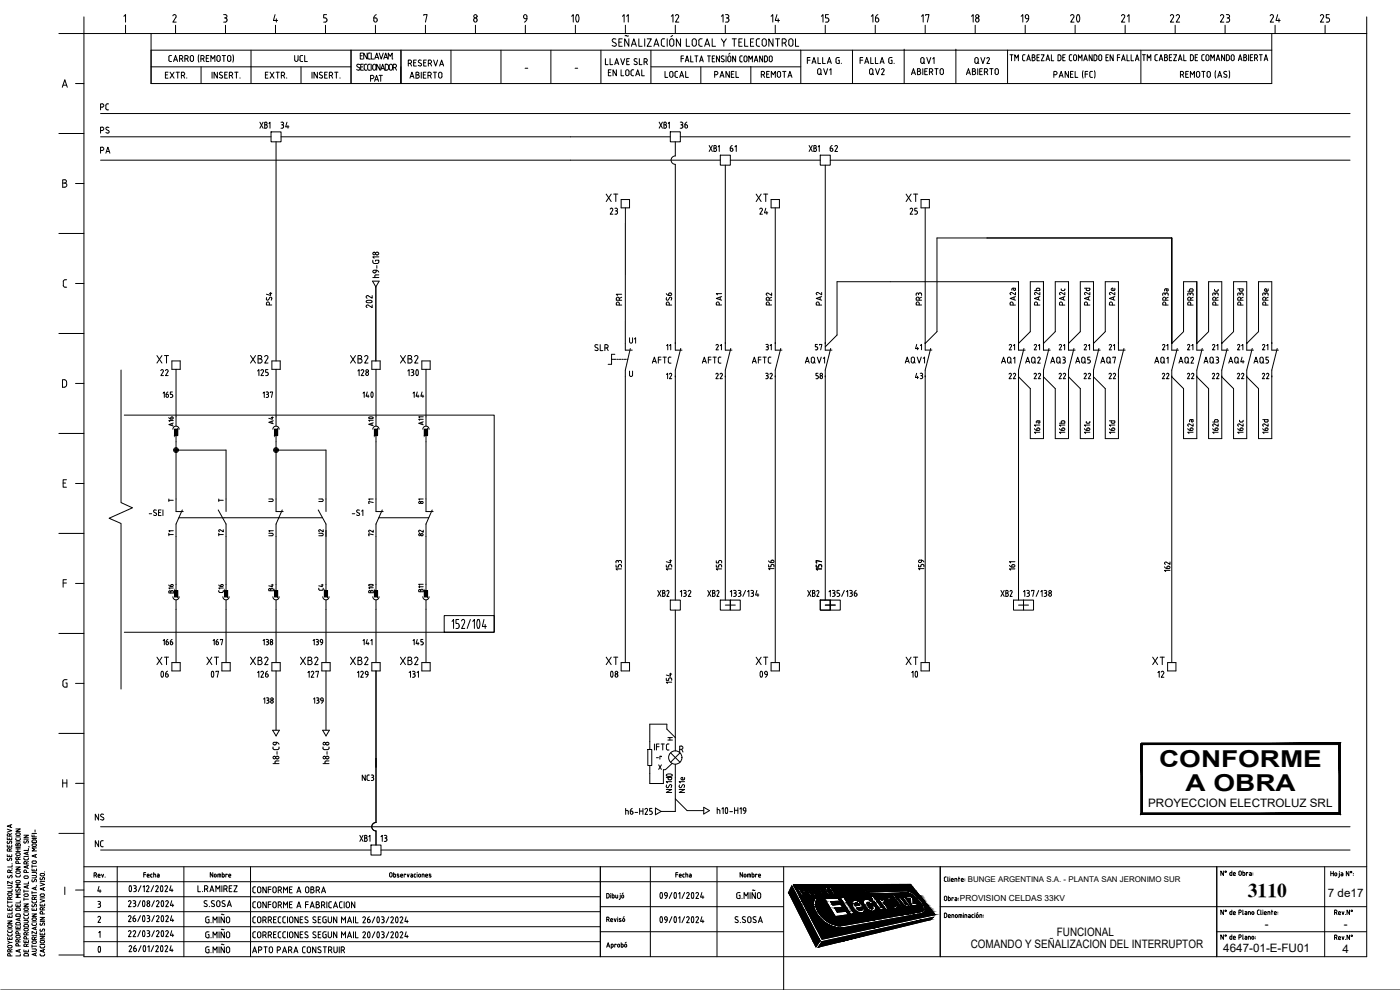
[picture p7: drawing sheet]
<svg xmlns="http://www.w3.org/2000/svg" width="420mm" height="297mm" viewBox="0 0 420 297" stroke-linecap="round" stroke-linejoin="round" font-family="sans-serif">
<defs><g id="words">
<g font-size="7.9">
<text x="168.6" y="8.8">10</text>
<text x="318.9" y="8.8">20</text>
</g>
<g font-size="7.1">
<text x="44.8" y="205.3">06</text>
<text x="60" y="205.3">07</text>
<text x="179.9" y="205.3">08</text>
<text x="224.7" y="205.3">09</text>
<text x="271.3" y="205.3">10</text>
<text x="26.1" y="287.9">0</text>
</g>
<g font-size="7">
<text x="347.9" y="230.1">CONFORME</text>
<text x="355.8" y="237.3">A OBRA</text>
</g>
<g font-size="6.6">
<text x="29.3" y="42">PS</text>
<text x="113.6" y="94.5" transform="rotate(-90 113.6 94.5)">202</text>
<text x="121.4" y="114.7">130</text>
<text x="33.2" y="248.4" transform="rotate(-90 33.2 248.4)">NS</text>
</g>
<g font-size="6.2">
<text x="203.6" y="92.8" transform="rotate(-90 203.6 92.8)">PS6</text>
<text x="107.9" y="121">140</text>
<text x="113.9" y="129.1" transform="rotate(-90 113.9 129.1)">A10</text>
<text x="113.9" y="179.2" transform="rotate(-90 113.9 179.2)">B10</text>
</g>
<text font-size="5.9" x="374.5" y="269.1">3110</text>
<g font-size="5.7">
<text x="46.2" y="200.7">XT</text>
<text x="61" y="200.7">XT</text>
<text x="74.4" y="200.7">XB2</text>
<text x="89.3" y="200.7">XB2</text>
<text x="104.4" y="200.7">XB2</text>
<text x="119.2" y="200.7">XB2</text>
<text x="181" y="200.7">XT</text>
<text x="226.1" y="200.7">XT</text>
<text x="270.9" y="200.7">XT</text>
<text x="345" y="200.7">XT</text>
</g>
<g font-size="5.3">
<text x="111.1" y="7.8">6</text>
<text x="154.9" y="7.8">9</text>
<text x="200.7" y="7.8">12</text>
<text x="215.5" y="7.8">13</text>
<text x="230.4" y="7.8">14</text>
<text x="245.5" y="7.8">15</text>
<text x="260.7" y="7.8">16</text>
<text x="275.5" y="7.8">17</text>
<text x="290.7" y="7.8">18</text>
<text x="305.5" y="7.8">19</text>
<text x="335.5" y="7.8">21</text>
<text x="350.3" y="7.8">22</text>
<text x="365.5" y="7.8">23</text>
<text x="380.3" y="7.8">24</text>
<text x="395.5" y="7.8">25</text>
<text x="87.8" y="39.9" transform="rotate(-90 87.8 39.9)">34</text>
<text x="203.2" y="39.9">36</text>
<text x="181" y="61.7">XT</text>
<text x="226.1" y="61.7">XT</text>
<text x="270.9" y="61.7">XT</text>
<text x="46.2" y="110.1">XT</text>
<text x="74.4" y="110.1">XB2</text>
<text x="104.4" y="110.1">XB2</text>
<text x="119.2" y="110.1">XB2</text>
<text x="76.6" y="204.6">126</text>
</g>
<g font-size="4.9">
<text x="189.8" y="7.8" transform="rotate(-90 189.8 7.8)">11</text>
<text x="87.5" y="19.8">UCL</text>
<text x="198.6" y="24.3">LOCAL</text>
<text x="213.4" y="24.3">PANEL</text>
<text x="227.5" y="24.3">REMOTA</text>
<text x="29.3" y="34.2">PC</text>
<text x="29.3" y="47.3">PA</text>
<text x="218.4" y="46.6">61</text>
<text x="248.4" y="46.6">62</text>
<text x="182.4" y="65.6">23</text>
<text x="227.2" y="65.6">24</text>
<text x="272.3" y="65.6">25</text>
<text x="232.8" y="92.8" transform="rotate(-90 232.8 92.8)">PR2</text>
<text x="278" y="92.8" transform="rotate(-90 278 92.8)">PR3</text>
<text x="328.4" y="92.8" transform="rotate(-90 328.4 92.8)">PA2d</text>
<text x="335.8" y="92.8" transform="rotate(-90 335.8 92.8)">PA2e</text>
<text x="359.5" y="92.8" transform="rotate(-90 359.5 92.8)">PR3b</text>
<text x="366.9" y="92.8" transform="rotate(-90 366.9 92.8)">PR3c</text>
<text x="374.3" y="92.8" transform="rotate(-90 374.3 92.8)">PR3d</text>
<text x="229" y="106.2">31</text>
<text x="243.8" y="106.2">57</text>
<text x="277.6" y="106.2" transform="rotate(-90 277.6 106.2)">41</text>
<text x="302" y="106.2">21</text>
<text x="309.4" y="106.2">21</text>
<text x="332" y="106.2">21</text>
<text x="347.8" y="106.2">21</text>
<text x="366.9" y="106.2" transform="rotate(-90 366.9 106.2)">21</text>
<text x="370.4" y="106.2">21</text>
<text x="381.7" y="106.2" transform="rotate(-90 381.7 106.2)">21</text>
<text x="47.3" y="113.9">22</text>
<text x="76.6" y="113.9">125</text>
<text x="106.5" y="113.9">128</text>
<text x="194.7" y="110.1">AFTC</text>
<text x="209.9" y="110.1">AFTC</text>
<text x="225.1" y="110.1">AFTC</text>
<text x="240.9" y="110.1">AQV1</text>
<text x="270.9" y="110.1">AQV1</text>
<text x="299.5" y="110.1">AQ1</text>
<text x="306.9" y="110.1">AQ2</text>
<text x="314.3" y="110.1">AQ3</text>
<text x="322.1" y="110.1">AQ5</text>
<text x="329.5" y="110.1">AQ7</text>
<text x="345.7" y="110.1">AQ1</text>
<text x="352.8" y="110.1">AQ2</text>
<text x="360.5" y="110.1">AQ3</text>
<text x="367.9" y="110.1">AQ4</text>
<text x="375.4" y="110.1">AQ5</text>
<text x="202.8" y="115" transform="rotate(-90 202.8 115)">12</text>
<text x="213.8" y="115">22</text>
<text x="229" y="115">32</text>
<text x="244.1" y="115">58</text>
<text x="273.8" y="115">43</text>
<text x="302" y="115">22</text>
<text x="309.4" y="115">22</text>
<text x="316.8" y="115">22</text>
<text x="328.4" y="115" transform="rotate(-90 328.4 115)">22</text>
<text x="332" y="115">22</text>
<text x="347.8" y="115">22</text>
<text x="355.6" y="115">22</text>
<text x="366.9" y="115" transform="rotate(-90 366.9 115)">22</text>
<text x="370.4" y="115">22</text>
<text x="377.8" y="115">22</text>
<text x="233.5" y="172.2" transform="rotate(-90 233.5 172.2)">156</text>
<text x="352.4" y="172.9" transform="rotate(-90 352.4 172.9)">162</text>
<text x="196.5" y="180.3">XB2</text>
<text x="203.2" y="180.3">132</text>
<text x="211.7" y="180.3">XB2</text>
<text x="241.7" y="180.3">XB2</text>
<text x="299.5" y="180.3">XB2</text>
<text x="48" y="194.7">166</text>
<text x="123.1" y="194.7">145</text>
<text x="202.8" y="206.4" transform="rotate(-90 202.8 206.4)">154</text>
<text x="350.7" y="204.6" transform="rotate(-90 350.7 204.6)">12</text>
<text x="27.9" y="255.4">NC</text>
<text x="113.6" y="253.6">13</text>
</g>
<g font-size="4.4">
<text x="187.7" y="92.8" transform="rotate(-90 187.7 92.8)">PR1</text>
<text x="217.7" y="92.8" transform="rotate(-90 217.7 92.8)">PA1</text>
<text x="247.6" y="92.8" transform="rotate(-90 247.6 92.8)">PA2</text>
<text x="305.9" y="92.8" transform="rotate(-90 305.9 92.8)">PA2a</text>
<text x="313.3" y="92.8" transform="rotate(-90 313.3 92.8)">PA2b</text>
<text x="320.7" y="92.8" transform="rotate(-90 320.7 92.8)">PA2c</text>
<text x="351.7" y="92.8" transform="rotate(-90 351.7 92.8)">PR3a</text>
<text x="381.7" y="92.8" transform="rotate(-90 381.7 92.8)">PR3e</text>
<text x="188" y="104.1">U1</text>
<text x="217.7" y="106.2" transform="rotate(-90 217.7 106.2)">21</text>
<text x="320.7" y="106.2" transform="rotate(-90 320.7 106.2)">21</text>
<text x="328.1" y="106.2" transform="rotate(-90 328.1 106.2)">21</text>
<text x="359.1" y="106.2" transform="rotate(-90 359.1 106.2)">21</text>
<text x="48" y="120.3">165</text>
<text x="78" y="120.3">137</text>
<text x="123.1" y="120.3">144</text>
<text x="53.3" y="129.1" transform="rotate(-90 53.3 129.1)">A16</text>
<text x="83.3" y="128.4" transform="rotate(-90 83.3 128.4)">A4</text>
<text x="381.7" y="131.2" transform="rotate(-90 381.7 131.2)">162d</text>
<text x="109.7" y="152.4">71</text>
<text x="124.9" y="152.4">81</text>
<text x="49.7" y="161.9">T1</text>
<text x="79.7" y="161.9">U1</text>
<text x="113.2" y="161.9" transform="rotate(-90 113.2 161.9)">72</text>
<text x="128.4" y="161.9" transform="rotate(-90 128.4 161.9)">82</text>
<text x="217.7" y="172.2" transform="rotate(-90 217.7 172.2)">155</text>
<text x="247.6" y="172.2" transform="rotate(-90 247.6 172.2)">157</text>
<text x="53.3" y="179.2" transform="rotate(-90 53.3 179.2)">B16</text>
<text x="68.1" y="178.9" transform="rotate(-90 68.1 178.9)">C16</text>
<text x="83.3" y="178.5" transform="rotate(-90 83.3 178.5)">B4</text>
<text x="107.9" y="235.3">NC3</text>
</g>
<g font-size="4">
<text x="202.5" y="106.2" transform="rotate(-90 202.5 106.2)">11</text>
<text x="68.1" y="161.9" transform="rotate(-90 68.1 161.9)">T2</text>
<text x="98.1" y="161.9" transform="rotate(-90 98.1 161.9)">U2</text>
<text x="98.1" y="178.5" transform="rotate(-90 98.1 178.5)">C4</text>
</g>
<g font-size="3.5">
<text x="49.7" y="151.7">T</text>
<text x="64.9" y="151.7">T</text>
<text x="79.7" y="151.7">U</text>
<text x="94.9" y="151.7">U</text>
<text x="199.7" y="223.3">H</text>
<text x="196.1" y="229">-r</text>
<text x="344.6" y="242">PROYECCION ELECTROLUZ SRL</text>
<text x="398.5" y="269.1">7 de17</text>
<text x="317.2" y="280.8">FUNCIONAL</text>
<text x="379.6" y="278.6">-</text>
<text x="403.3" y="278.6">-</text>
<text x="291.4" y="284.5">COMANDO Y SEÑALIZACION DEL INTERRUPTOR</text>
<text x="367.1" y="285.6">4647-01-E-FU01</text>
<text x="402.9" y="285.9">4</text>
</g>
<g font-size="2.6">
<text x="156.6" y="21.9">-</text>
<text x="171.8" y="21.9">-</text>
</g>
<text font-size="2.5" x="288.1" y="270.2">PROVISION CELDAS 33KV</text>
<text font-size="2.4" x="290.4" y="264.7">BUNGE ARGENTINA S.A. - PLANTA SAN JERONIMO SUR</text>
</g></defs>
<!-- layer: 0 -->
<g fill="none" stroke="#000" stroke-width=".3">
<path d="M25.2 10.1h385v276.9h-385zM45.3 10.1v15h336.4v-15M45.3 15.1h336.4M50.7 18l.4 .5M50.7 17.1v.9M51.1 16.6l-.4 .5M51.1 18.5h.4M51.1 16.7h.4M52.1 18.5l.6-1.8 .6 1.8M52.3 18h.8M53.9 17.7l.5-.1a.49 .49 0 0 0 .5-.4 .49 .49 0 0 0-.5-.5h-.5v1.8M54.5 17.7l.4 .8"/>
<path d="M55.5 17.7l.5-.1a.49 .49 0 0 0 .5-.4 .49 .49 0 0 0-.5-.5h-.5v1.8M56.1 17.7l.4 .8M57.1 17.1a.5 .5 0 0 1 .5-.5 .5 .5 0 0 1 .5 .5M57.1 17.2v.7a.5 .5 0 0 0 .5 .5 .5 .5 0 0 0 .5-.5v-.7M59.7 16.4l-.2 .9 .2 1.3M60.3 17.7l.5-.1a.49 .49 0 0 0 .5-.4 .49 .49 0 0 0-.5-.5h-.5v1.8M60.9 17.7l.4 .8M61.9 17.5h.6M62.7 16.7h-.8v1.8h.8M63.3 18.5v-1.8l.6 1 .6-1v1.8M65.1 17.2v.7a.5 .5 0 0 0 .5 .5 .5 .5 0 0 0 .5-.5v-.7M65.1 17.1a.5 .5 0 0 1 .5-.5 .5 .5 0 0 1 .5 .5"/>
<path d="M66.7 16.7h1M67.2 16.7v1.8M68.3 17.2v.7a.5 .5 0 0 0 .5 .5 .5 .5 0 0 0 .5-.5v-.7M68.3 17.1a.5 .5 0 0 1 .5-.5 .5 .5 0 0 1 .5 .5M69.9 16.4l.2 .9-.2 1.3M75.3 15.1v10M105.3 15.1v10M120.3 15.1v10M122.5 19h.5a.5 .5 0 0 0 .5-.5 .5 .5 0 0 0-.5-.5h-.5v1.8M123.1 19l.4 .8M124.1 18.8h.6M124.9 18h-.8v1.8h.8"/>
<path d="M126.3 19.1a.49 .49 0 0 1 0 .7 .49 .49 0 0 1-.8-.2M126.4 18.1a.47 .47 0 0 0-.7 0 .47 .47 0 0 0 .1 .7l.5 .3M127.1 18.8h.6M127.9 18h-.8v1.8h.8M128.5 19h.5a.5 .5 0 0 0 .5-.5 .5 .5 0 0 0-.5-.5h-.5v1.8M129.1 19l.4 .8M130.1 18l.6 1.8 .6-1.8M131.9 19.8l.6-1.8 .6 1.8M132.1 19.3h.9M135.3 15.1v10M150.3 15.1v10M165.3 15.1v10"/>
<path d="M180.3 15.1v10M195.3 15.1v10M240.3 15.1v10M255.8 15.1v10M271.4 15.1h.1M271.4 15.1v10M286.9 15.1h.1M286.9 15.1v10M302.4 15.1v10M342.4 15.1v10M45.3 20.1h60M49.6 22.5h.6"/>
<path d="M50.4 21.7h-.8v1.8h.8M51 21.7l1.2 1.8M52.2 21.7l-1.2 1.8M52.8 21.7h1M53.3 21.7v1.8M54.4 22.7h.5a.5 .5 0 0 0 .5-.5 .5 .5 0 0 0-.5-.5h-.5v1.8M55 22.7l.4 .8M56 23.4v.1M60.3 20.1v5M63.6 21.7v1.8M65.2 21.7v1.8l-1-1.8v1.8M66.1 22.4l.5 .3a.49 .49 0 0 1 0 .8 .49 .49 0 0 1-.8-.3"/>
<path d="M66.2 21.6l.5 .1M66.2 21.7l-.3 .3 .2 .4M67.4 22.5h.7M68.2 21.7h-.8v1.8h.8M68.8 22.7h.5a.5 .5 0 0 0 .5-.5 .5 .5 0 0 0-.5-.5h-.5v1.8M69.4 22.7l.5 .8M70.4 21.7h1M71 21.7v1.8M72 23.4v.1M78 36.7l1 1.8M79 36.7l-1 1.8M79.4 37.5h.4"/>
<path d="M79.7 22.5h.5M79.8 37.5l.4 .4-.4 .5M79.8 36.6l.4 .4-.4 .4M79.8 36.7h-.4v1.8h.4M80.4 21.7h-.7v1.8h.7M80.7 37l.3-.3v1.8M81 21.7l1.2 1.8M81.3 39.6h3v3h-3zM82.2 21.7l-1.2 1.8M82.8 21.7h1M83.3 21.7v1.8M84.4 22.7h.5a.5 .5 0 0 0 .5-.5 .5 .5 0 0 0-.5-.5h-.5v1.8"/>
<path d="M85 22.7l.4 .8M86 23.4v.1M90.3 20.1v5M93.6 21.7v1.8M95.3 21.7v1.8l-1.1-1.8v1.8M96.2 21.6l.5 .1M96.2 21.7l-.3 .4 .7 .6a.5 .5 0 0 1 0 .8 .5 .5 0 0 1-.8-.3M97.4 22.5h.6M98.2 21.7h-.8v1.8h.8M98.8 22.7h.5a.5 .5 0 0 0 .5-.5 .5 .5 0 0 0-.5-.5h-.5v1.8M99.4 22.7l.4 .8M100.4 21.7h1"/>
<path d="M100.9 21.7v1.8M102 23.4v.1M123 23.5l.6-1.8 .6 1.8M123.2 23h.9M124.8 22.5h.5M125.3 22.4a.5 .5 0 0 1 .5 .5 .5 .5 0 0 1-.5 .5M125.3 22.4l.4-.2v-.3l-.9-.2v1.8h.5M126.4 21.7v1.8M127 22.5h.6M127.8 21.7h-.8v1.8h.8M128.4 22.7h.5a.5 .5 0 0 0 .5-.5 .5 .5 0 0 0-.5-.5h-.5v1.8M129 22.7l.4 .8"/>
<path d="M130 21.7h1M130.5 21.7v1.8M131.7 21.9a.5 .5 0 0 1 .6-.2 .5 .5 0 0 1 .3 .5v.7a.5 .5 0 0 1-.5 .5 .5 .5 0 0 1-.5-.4zM195.3 20.1h45M197.8 36.6l1 1.9M198.8 36.6l-1 1.9M199.3 37.5h.4M199.7 37.5l.3 .4-.3 .5M199.7 37.4l.2-.2v-.4l-.6-.2v1.9h.4M200.6 37l.3-.4v1.9M201.2 39.5h3v3.1h-3zM210.3 20.1v5"/>
<path d="M225.3 20.1v5M82.8 42.6v65.7M202.7 42.6v4.2a1.26 1.26 0 0 0-1.3 1.2 1.26 1.26 0 0 0 1.3 1.3v53.7M212.8 43.7l1 1.8M213.8 43.7l-1 1.8M214.7 44.4l.2-.2v-.4l-.6-.1v1.8h.4l.3-.3v-.5l-.7-.2M215.5 44.1l.4-.4v1.8M216.2 46.6h3v3h-3zM217.7 49.6v53.4M242.8 43.7l1 1.8M243.8 43.7l-1 1.8M244.7 44.4l.2-.2v-.4l-.6-.1v1.8h.4l.3-.3v-.5l-.7-.2"/>
<path d="M245.6 44.1l.3-.4v1.8M246.2 46.6h3v3h-3zM247.7 49.6v53.4M111.9 78.1l.1 .7 .4 .3 1-.1 .3-.9h-1v.3M113.1 79.7v.8M113.7 77.1h-1.8l.4 .4M187.7 62.4v40.7M232.7 62.4v40.7M277.7 62.4v40.6l3.5-3.5v-28.1h70.5v31.6l3.5-3.5v-15M111.8 84.4h2l-1 1.7zM111.9 83.3h1.8M112.3 81.1l-.4 .4 .4 .4"/>
<path d="M112.3 81.1h.5M112.8 86.1v22.2M112.8 81.1l.6 .1 .3 .5M112.9 81.1l-.1 .6-.5 .2M113.7 82.5h-1l-.2 .8M309.2 84.5v15l-3.5 3.5v-18.5h-54.5v16l-3.5 3.6M313.2 84.5v18.5l3.5-3.5v-15M320.7 84.5v18.5l3.5-3.5v-15M328.2 84.5v18.5l3.5-3.5v-15M335.7 84.5v18.5M359.2 84.5v18.5l3.5-3.5v-15M366.7 84.5v18.5l3.5-3.5v-15"/>
<path d="M374.2 84.5v18.5l3.5-3.5v-15M381.7 84.5v18.5M52.8 110.8v14.3M82.8 110.8v14.3M112.8 110.8v14.3M127.8 110.8v14.3M179.4 103.5a.47 .47 0 0 0-.7 0 .47 .47 0 0 0 0 .6l.6 .3a.5 .5 0 0 1 0 .8 .5 .5 0 0 1-.8-.2M180.1 103.4v1.8h.8M181.5 104.4h.5a.5 .5 0 0 0 .5-.5 .5 .5 0 0 0-.5-.5h-.5v1.8M182.1 104.4l.4 .8M183.5 107.8h1M184.5 106.3h-1v3h-1"/>
<path d="M188.9 111.3v1.2a.46 .46 0 0 0 .5 .5 .46 .46 0 0 0 .4-.5v-1.2M189.2 104.6l-1.5 6.5v87.7M202.7 105.1h2M202.7 113.1v67M217.7 105.1h2M217.7 113.1v67M232.7 105.1h2M232.7 113.1v85.7M247.7 113.1v67M277.7 113v85.8M335.7 105.1h2M335.7 113.1v18.5h-4v-15l-3.5-3.5v18.5h-4v-15l-3.5-3.5v18.5h-4v-15l-3.5-3.5v18.5h-4v-15l-3.5-3.5v67"/>
<path d="M381.7 113.1v18.5M52.8 135.1h15v14.6M52.8 132.6v17.1M82.8 135.1h15v14.6M82.8 132.6v17.1M112.8 132.6v17.1M127.8 132.6v17.1M377.7 131.6v-15l-3.5-3.5v18.5h-4v-15l-3.5-3.5v18.5h-4v-15l-3.5-3.5v18.5h-4v-15l-3.5-3.5v85.7M97.8 159.1v16.2M52.8 161v14.3M67.8 161v14.3M82.8 161v14.3"/>
<path d="M112.8 161v14.3M127.8 161v14.3M52.8 182.8v16M67.8 182.8v16M82.8 182.8v16M97.8 182.8v16M112.8 182.8v16M127.8 182.8v16M201.2 180.1h3v3h-3zM202.7 183.1v42.2M216.2 180.1h3v3h-3zM217.7 181.6h3"/>
<path d="M219.2 180.1h3v3h-3zM246.2 180.1h3v3h-3zM247.7 181.6h3M249.2 180.1h3v3h-3zM304.2 180.1h3v3h-3zM305.7 181.6h3M307.2 180.1h3v3h-3zM81.8 219.1h2l-1 1.7zM82.8 201.3v17.8M96.8 219.1h2l-1 1.7zM97.8 201.3v17.8M112.8 201.3v45.5a1.26 1.26 0 0 0-1.2 1.2 1.26 1.26 0 0 0 1.2 1.3"/>
<path d="M81.9 224.1l.1 .6 .4 .2h1.1l.2-.8M81.9 229.1h1.8M82.3 222.7a.45 .45 0 0 0-.3 .5 .45 .45 0 0 0 .5 .4 .45 .45 0 0 0 .4-.5M82.3 222.7h.6v.4M82.9 222.7l.5 .2 .3 .4M83.1 225.5v.8M83.7 228.3l-1 .1-.1 .7M96.9 224.1l.1 .6 .4 .2h1.1l.2-.8M96.9 229.1h1.8M98.1 225.5v.8M98.7 228.3l-1 .1-.2 .7M194.4 224.9h1.2v4.8h-1.2z"/>
<path d="M201.3 225.9l2.8 2.8M201.7 229.1l-2 1.8h-.6v4.2h-4.1v-5.4M202.7 229.3v14.2h-4.3M202.7 239.7l3.5 3.5h5M202.7 221.3l-2.6-2.5v-1.5h-5.1v7.6M204.1 225.9l-2.8 2.8M108 250.6l.9 1.8M108.9 250.6l-.9 1.8M109.4 250.6l.6 .1 .2 .3-.4 .4 .4 .3v.5l-.4 .2h-.4zM109.4 251.4h.4M110.7 251l.3-.4v1.8M111.3 253.5h3v3h-3z"/>
<path d="M187.8 242.6v1.8M187.8 243.2h.4M188.2 243.1l.4 .4M188.6 243.5v.9M189.2 243.4v.5a.45 .45 0 0 0 .5 .3 .45 .45 0 0 0 .3-.5 .45 .45 0 0 0-.4-.3M189.2 243.4h.4M189.8 242.5l-.5 .4-.2 .5M190.6 243.8h.8M192 243.4h1M192 242.6v1.8M193 242.6v1.8M193.5 242.9l.4-.3 .4 .2v.4l-.7 1.2h.8"/>
<path d="M195.7 242.6h-.7v.8h.6l.2 .4-.2 .5-.6 .1M196.7 242.5l1.7 1-1.7 1zM211.2 242.2l1.7 1-1.7 1zM215.2 242.9l.7 .1 .1 .3M215.2 242.3v1.8M216 243.3v.8M216.6 242.7l.4-.4v1.8M218.2 242.4l.2 .8-.2 .8M218.2 242.4l-.1-.1a.99 .99 0 0 0 0 1.8l.1-.1M219 243.5h.8M220.5 242.3v1.8M220.5 243.1h.9"/>
<path d="M221.4 242.3v1.8M222 242.7l.4-.4v1.8M223.8 243.3h-.4a.45 .45 0 0 1-.4-.4 .45 .45 0 0 1 .3-.5 .45 .45 0 0 1 .5 .3v.8l-.6 .6M25.2 260.1h385M25.2 264.5h210M25.2 278.1h155M25.2 273.5h155M25.2 269.1h155M35.2 260.1v26.9M55.2 260.1v26.9M75.2 260.1v26.9M180.2 272h55"/>
<path d="M180.2 279.6h55M180.2 260.1v26.9M195.2 260.1v26.9M215.2 260.1v26.9M235.2 260.1v36.9M237.6 265.8l8.5 16.4-1.2 1.9-8.2-16.3zM238.1 265.5l35.2-.1 7.3 9-33.9 7.4zM239.3 266.4h1.4a.86 .86 0 0 1 .8 .5 .86 .86 0 0 1-.2 .9h-.7l.6 1.1h-.6zM240.1 266.7l.6 .1 .2 .6-.4 .1zM241.7 266.4l1.5-.1 .4 .3 .3 .5v.4l1.1 1.3h-.6l-.7-1h-.6l.6 1-.5 .1zM243.4 267.1l-.2 .3M243.4 267.1l-.3-.4h-.7l.5 .7h.3"/>
<path d="M244.7 266.3a1.91 1.91 0 0 1 1.9 2.4 1.91 1.91 0 0 1-1.9-2.4zM245.1 266.7a1.75 1.75 0 0 1 1.2 1.7 1.75 1.75 0 0 1-1.2-1.7zM246.4 266.3l.6-.1 .9 .8-.1-.8h.5l.1 1.3 .7 1.1h-.6l-.5-.9zM247.5 269.6l3.9-.2 .7 1-2.8 .1 .6 1 2.4-.1 .6 .9-2.4 .2 .8 1.2 2.6-.3 .7 1.1-3.9 .5zM248.7 266.2l1.4-.1 .3 .5h-.8l.3 .5h.7l.3 .4h-.7l.4 .6h.8l.2 .4h-1.3zM251.9 277.8h.1M252.2 269.4l1.1-.1 3.2 4.9-1.2 .2zM252.5 266.6l-.7-.5h-.5a2.1 2.1 0 0 0 1.8 2.4l.2-.5-.2-.4h-.4l.1 .4a1.49 1.49 0 0 1-1-1.5l.4 .4 .4-.1-.1-.2M254.5 266.8l-.8-.7h-.5a2.1 2.1 0 0 0 1.8 2.3l.1-.8M254.5 266.8h-.3l-.5-.3a1.48 1.48 0 0 0 1 1.5v-.4l.3-.1M254.6 266.1h.5l1.4 2.1h-.5zM255 267.5l.1 .1"/>
<path d="M256.2 266.1a1.77 1.77 0 0 1 1.7 2.1 1.77 1.77 0 0 1-1.7-2.1zM256.5 266.3a1.7 1.7 0 0 1 1.1 1.6 1.7 1.7 0 0 1-1.1-1.6zM256.7 271.1l.6-.1 .6 .6-1.2 .2zM257.7 266.1h.4l1.2 1.1-.7-1.1h.4l1.3 1.9-.3 .1-1.3-1.1 .8 1.1-.4 .1zM259.4 272.6a1.14 1.14 0 0 1-.5 1.3 1.14 1.14 0 0 1-1.4-.1 2.73 2.73 0 0 1-1.7-3.3 2.22 2.22 0 0 1 3.2 1.1l.2 .5-2.1 .3 1 .7h.3l.2-.4 .8-.1M262.2 271l-1.3-1a1.06 1.06 0 0 0-1.4-.2 1.06 1.06 0 0 0-.3 1.4 2.99 2.99 0 0 0 3.2 2.1 1.2 1.2 0 0 0 .2-1.6l-.9 .1M262.2 271l-1 .2-.8-.5a1.55 1.55 0 0 0 1.5 1.9l-.2-.8M263.7 272.5l.6 .5h.7M263.8 272.6l-1.5-2.1h-.4l-.4-.6h.4l-.7-.9 .9-.1 .6 .9h.5l.4 .6h-.4l1.2 1.7 .6 .2 .5 .7-.6 .1M265.8 270.5l-.4 .1-.1 .3 1.3 1.9-.8 .1-2.2-3.2h.8l.3 .3 .4-.5 .7 1M266.4 269.5a2.51 2.51 0 0 1 2.8 2.9 2.51 2.51 0 0 1-2.8-2.9zM267.6 268.4l.7-.1 2.8 3.9-.6 .1z"/>
<path d="M267.7 271.5l.3 .3a.48 .48 0 0 0 .7 0 .48 .48 0 0 0-.1-.8l-.2-.4-.6-.4a.55 .55 0 0 0-.8-.2 .55 .55 0 0 0-.2 .8l.9 .7M269 272.7l.8-.1 .3 .4h-.7l1.1 .4 .5 .6-.2 .4-.7-.1-.4-.5 .3-.1 .3 .3 .1-.1-.9-.4-.5-.6zM269.5 269.2h.7l1.4 1.9 .6 .3 .1-.3-1.5-1.9 .7-.1 2 2.8-.6 .1-.3-.4v.3a.91 .91 0 0 1-1.4-.4zM269.5 272.5h.1M271 274.1l.5 .2h-.2zM271.7 272.5l.4 .3-.1 .3h-.3l-.4-.6h.4M271.8 269.1l1.7-.1 .5 .5 .1 1.6 .9-.1 .5 .6-1.6 .3-.6-.8-.1-1.5-.9 .1zM272.2 273.4h.2M272.5 273.1l.8 .9-.4 .1-.5-.6M272.6 273.2l-.2-.1v-.3a.92 .92 0 0 0-1.4-.4l1.2 1.8 .4-.1-.5-.7h.1M272.7 272.1h.4l1.1 1.4 .5-.1 .2 .3-.8 .1zM273.1 273.7l.5 .2-.2 .1z"/>
<path d="M274.8 273.4l.5 .2zM276.7 274.1a1.38 1.38 0 0 0 .6-2.4 8.3 8.3 0 0 0-5.1-4.4l-11.7 .4 .3 .6 11.4-.5a7.2 7.2 0 0 1 4.8 5.3l-.6 .4-24.5 4.3M276.7 274.1l-23.2 4.2a8.6 8.6 0 0 1-9.4-7l.1-.7 .6-1.3 .5 .2a4.5 4.5 0 0 0 1.5 5.7 8 8 0 0 0 5.1 2.6M282.2 272h127.9M282.2 260.1v26.9M365.1 279.6h45M365.2 260.1v26.9M397.6 260.1v26.9M.2 297h419.9M25.2 282.5h155M246.7 282.5l33.4-7.3-.8 .7-33.7 8.3z"/>
<circle cx="112.3" cy="76.1" r=".39"/>
<circle cx="113.2" cy="76.1" r=".46"/>
<circle cx="52.8" cy="135" r=".73"/>
<circle cx="52.8" cy="135" r=".46"/>
<circle cx="52.8" cy="135" r=".22"/>
<circle cx="82.8" cy="135" r=".73"/>
<circle cx="82.8" cy="135" r=".46"/>
<circle cx="82.8" cy="135" r=".22"/>
<circle cx="82.3" cy="227.3" r=".39"/>
<circle cx="83.2" cy="227.4" r=".46"/>
<circle cx="97.3" cy="227.3" r=".39"/>
<circle cx="97.3" cy="223.1" r=".39"/>
<circle cx="98.2" cy="227.4" r=".46"/>
<circle cx="98.2" cy="223.2" r=".46"/>
<circle cx="202.7" cy="227.3" r="2"/>
</g>
<!-- layer: AUXILIAR -->
<g fill="none" stroke="#000" stroke-width=".3">
<path d="M30.2 34.1h375M30.2 41h51.1M30.2 48.1h186M84.3 41h116.9M204.2 41h201M219.2 48.1h27M249.2 48.1h156M36.3 111v39.8l3.5 1.6-7.1 3.1 3.6 1.6v49.6M37.3 124.6h111v65.1h-111M133.3 184.7h15v5h-15zM30.2 255h81.1M30.2 248.1h375"/>
<path d="M114.3 255h290.9"/>
</g>
<!-- layer: COTAS -->
<g fill="none" stroke="#000" stroke-width=".3">
<path d="M184.8 11.8a.59 .59 0 0 0-.8-.1 .59 .59 0 0 0 0 .9l.7 .3a.57 .57 0 0 1 .1 .9 .57 .57 0 0 1-.9 0l-.2-.2M185.7 12.6h.8M186.7 11.6h-1v2.3h1M188.6 10.7l-1 .1M188.7 11.6v2.3l-1.2-2.3v2.3M189.5 13.9l.7-2.3 .8 2.3M189.7 13.3h1.1M191.7 11.6v2.3h1M193.5 11.6v2.3M194.2 11.6h1.3l-1.3 2.3h1.3M196.2 13.9l.8-2.3 .7 2.3M196.4 13.3h1.1"/>
<path d="M198.5 12.2v1.1M198.5 13.3l.3 .5 .7 .1M199.5 11.6l-.7 .1-.3 .5M200.2 11.6v2.3M201.2 11.8l.4-.2 .4 .2 .2 1.4a.62 .62 0 0 1-.6 .7 .62 .62 0 0 1-.6-.6zM201.9 10.6l-.5 .4M204.2 11.6v2.3l-1.2-2.3v2.3M206 11.6v2.3h1M207.9 11.8l.5-.2 .4 .2 .2 1.4a.62 .62 0 0 1-.6 .7 .62 .62 0 0 1-.7-.6zM209.7 13.3l.3 .5 .7 .1M209.7 12.2v1.1M210.7 11.6l-.7 .1-.3 .5"/>
<path d="M211.5 13.9l.7-2.3 .8 2.3M211.7 13.3h1.1M213.7 11.6v2.3h1M216.5 11.6l.7 1.2 .8-1.2M217.2 12.8v1.1M219.7 11.6h1.3M220.4 11.6v2.3M221.7 12.6h.8M222.7 11.6h-1v2.3h1M223.5 11.6v2.3h1M225.2 12.6h.8M226.2 11.6h-1v2.3h1"/>
<path d="M227 13.3l.2 .5 .8 .1M227 12.2v1.1M228 11.6l-.8 .1-.2 .5M228.9 11.8l.5-.2 .4 .2 .2 1.4a.62 .62 0 0 1-.6 .7 .62 .62 0 0 1-.7-.6zM232 11.6v2.3l-1.3-2.3v2.3M232.7 11.6h1.3M233.4 11.6v2.3M234.7 12.9h.6a.61 .61 0 0 0 .7-.6 .61 .61 0 0 0-.6-.7h-.7v2.3M235.5 12.9l.5 1M236.9 11.8l.5-.2 .4 .2 .2 1.4a.62 .62 0 0 1-.6 .7 .62 .62 0 0 1-.7-.6zM238.7 11.6v2.3h1"/>
</g>
<!-- layer: TEXTO -->
<g fill="none" stroke="#000" stroke-width=".3">
<path d="M107.9 19.4a.46 .46 0 0 0-.6-.1 .46 .46 0 0 0 0 .7l.5 .3a.5 .5 0 0 1 0 .8 .5 .5 0 0 1-.8-.2M108.1 16.7h.6M108.9 15.9h-.8v1.8h.8M109.1 19.3h-.9v1.8h.9M110.1 19.3l-.8 .2v1.1l.2 .4 .6 .1M110.2 15.9v1.8l-1-1.8v1.8M111.1 19.3l-.7 .2-.1 1.1 .3 .4 .5 .1M111.2 15.9l-.8 .2-.1 1.2 .3 .4h.6M111.4 19.3v1.8M111.4 15.9v1.8h.8M111.8 19.8a.5 .5 0 0 1 .5-.5 .5 .5 0 0 1 .5 .5M111.8 19.8v.8a.5 .5 0 0 0 .5 .5 .5 .5 0 0 0 .5-.5l.1-.8"/>
<path d="M112.5 17.7l.6-1.8 .6 1.8M112.6 17.2h.9M113.8 15.9l.6 1.8 .6-1.8M114 19.3v1.8l-.9-1.8v1.8M115.2 17.7l.6-1.8 .6 1.8M115.3 17.2h.9M115.6 19.3h.7a1.21 1.21 0 0 1 .2 1.5l-.9 .3zM116.5 17.7v-1.8l.6 1 .6-1v1.8M116.8 19.8a.5 .5 0 0 1 .5-.5 .5 .5 0 0 1 .5 .5M116.8 19.8v.8a.5 .5 0 0 0 .5 .5 .5 .5 0 0 0 .5-.5v-.8M117.9 17.6v.1M118.5 19.3a.5 .5 0 0 1 .5 .5 .5 .5 0 0 1-.5 .5"/>
<path d="M118.5 19.3h-.5v1.8M181.7 17.6v1.8h.8M183.1 17.6v1.8h.8M184.5 19.4l.6-1.8 .6 1.8M184.7 18.9h.8M186.3 17.6l.6 1.8 .6-1.8M188.1 18.4h.6M188.9 17.6h-.8v1.8h.8M190.3 19.2l.6 .2M190.5 18.4l.6 .2M191 18.6l.3 .5-.4 .3M191.2 17.7a.46 .46 0 0 0-.7 0 .46 .46 0 0 0 0 .6"/>
<path d="M191.9 17.6v1.8h.8M193.3 18.6h.5a.5 .5 0 0 0 .5-.5 .5 .5 0 0 0-.5-.5h-.5v1.8M193.9 18.6l.4 .8M204.4 17.6h.7M205.1 16.8h-.7v1.8M205.7 18.6l.5-1.8 .5 1.8M205.8 18.1h.8M207.3 16.8v1.8h.7M208.5 16.8h.9M209 16.8v1.8M210 18.6l.5-1.8 .6 1.8M210.1 18.1h.8"/>
<path d="M212.3 16.8h.9M212.8 16.8v1.8M213.8 17.6h.5M214.5 16.8h-.7v1.8h.7M215.9 16.8v1.8l-.9-1.8v1.8M216.7 17.5l.5 .3a.46 .46 0 0 1 0 .7 .46 .46 0 0 1-.8-.2M216.8 16.8l-.4 .3 .2 .4M216.8 16.7l.5 .2M217.9 16.8v1.8M218.6 16.8a.46 .46 0 0 1 .7 .5v.8a.45 .45 0 0 1-.4 .4 .45 .45 0 0 1-.5-.4v-.8zM219.1 16l-.4 .3M220.8 16.8v1.8l-.9-1.8v1.8"/>
<path d="M222 18.1l.2 .4 .6 .1M222.4 16.7l-.3 .3-.1 1.1M222.4 16.8h.4M223.5 16.8a.46 .46 0 0 1 .7 .5v.8a.46 .46 0 0 1-.5 .4 .46 .46 0 0 1-.4-.4zM224.7 18.6v-1.8l.6 1 .5-1v1.8M226.4 18.6l.5-1.8 .5 1.8M226.5 18.1h.8M228.9 16.8v1.8l-.9-1.8v1.8M229.8 18.5l.4-.2 .1-1-.2-.5h-.7v1.8h.4M231.1 16.8a.46 .46 0 0 1 .7 .5v.8a.45 .45 0 0 1-.5 .4 .45 .45 0 0 1-.4-.4l-.1-.8zM242.3 18.1h.8M243.1 17.3h-.8v1.8"/>
<path d="M243.7 19.1l.6-1.8 .6 1.8M243.9 18.6h.8M245.5 17.3v1.8h.8M246.9 17.3v1.8h.8M248.3 19.1l.6-1.8 .6 1.8M248.5 18.6h.8M251.6 18.1h.3v1l-.8-.1-.2-.4M251.9 17.3l-.9 .2-.1 1.1M252.5 19v.1M258.1 18.1h.8M258.9 17.3h-.8v1.8M259.5 19.1l.6-1.8 .6 1.8"/>
<path d="M259.7 18.6h.8M261.3 17.3v1.8h.8M262.7 17.3v1.8h.8M264.1 19.1l.6-1.8 .6 1.8M264.3 18.6h.9M267.4 18.1h.3v1l-.7-.1-.3-.4M267.7 17.3l-.9 .2-.1 1.1M268.3 19v.1M276.3 18.6v-.8a.5 .5 0 0 1 .5-.5 .5 .5 0 0 1 .5 .5v.8M276.3 18.6a.5 .5 0 0 0 .5 .5 .5 .5 0 0 0 .5-.5M277 18.7l.5 .4M278.1 17.3l.6 1.8 .6-1.8"/>
<path d="M279.9 17.7l.4-.4v1.8M292.6 18.6v-.8a.5 .5 0 0 1 .5-.5 .5 .5 0 0 1 .5 .5v.8M292.6 18.6a.5 .5 0 0 0 .5 .5 .5 .5 0 0 0 .5-.5M293.3 18.7l.5 .4M294.4 17.3l.6 1.8 .6-1.8M296.2 17.6l.4-.3 .3 .4-.7 1.4h.8M303.1 16.4h.9M303.6 16.4v1.8M304.5 18.2v-1.8l.6 1 .5-1v1.8M307.6 16.4l-.7 .2v1.2l.2 .4h.5M308.1 18.2l.6-1.8 .5 1.8M308.3 17.7h.8"/>
<path d="M309.8 16.4l.7 .2v.4l-.3 .2a.5 .5 0 0 1 .5 .5 .5 .5 0 0 1-.5 .5h-.4zM309.8 17.2h.4M311.2 17.2h.6M311.9 16.4h-.7v1.8h.7M312.5 16.4h.9l-.9 1.8h.9M313.9 18.2l.6-1.8 .5 1.8M314.1 17.7h.7M315.5 16.4v1.8h.8M317.5 16.4l.8 .3 .1 1-.2 .4-.7 .1zM319 17.2h.5M319.7 16.4h-.7v1.8h.7M321.6 16.4l-.6 .2-.1 1.2 .2 .4h.5"/>
<path d="M322.2 16.9a.46 .46 0 0 1 .4-.5 .46 .46 0 0 1 .5 .5M322.2 16.9v.8a.46 .46 0 0 0 .4 .5 .46 .46 0 0 0 .5-.5v-.8M323.6 18.2v-1.8l.6 1 .5-1v1.8M325.2 18.2l.6-1.8 .5 1.8M325.4 17.7h.8M327.8 16.4v1.8l-.9-1.8v1.8M328.3 16.4l.8 .3 .1 1-.2 .4-.7 .1zM329.7 16.9a.46 .46 0 0 1 .5-.5 .46 .46 0 0 1 .4 .5M329.8 16.9l-.1 .8a.46 .46 0 0 0 .5 .5 .46 .46 0 0 0 .4-.5v-.8M331.9 17.2h.5M332.6 16.4h-.7v1.8h.7M334.1 16.4v1.8l-.9-1.8v1.8"/>
<path d="M335.3 17.2h.8M336.1 16.4h-.8v1.8M336.6 18.2l.5-1.8 .6 1.8M336.7 17.7h.8M338.2 16.4v1.8h.7M339.5 16.4v1.8h.7M340.7 18.2l.6-1.8 .5 1.8M340.9 17.7h.8M342.9 16.4h.8M343.3 16.4v1.8M344.3 18.2v-1.8l.5 1 .6-1v1.8M347.3 16.4l-.6 .2-.1 1.2 .2 .3 .5 .1"/>
<path d="M347.9 18.2l.5-1.8 .6 1.8M348 17.7h.8M349.5 17.2h.5M350 16.4l.3 .4-.3 .4a.5 .5 0 0 1 .4 .5 .5 .5 0 0 1-.4 .5M350 16.4h-.5v1.8h.5M350.9 17.2h.6M351.7 16.4h-.8v1.8h.8M352.2 16.4h.9l-.9 1.8h.9M353.7 18.2l.5-1.8 .5 1.8M353.8 17.7h.8M355.3 16.4v1.8h.7M358.1 17.6l-.5 .6"/>
<path d="M358.1 17l-.2-.5-.6-.1v1.8h.4M358.2 17v.7M358.7 17.2h.5M359.4 16.4h-.7v1.8h.7M361.1 16.4l-.4 .2v1.2l.4 .4M361.1 16.4h.3M361.1 18.2h.3M361.9 16.9a.46 .46 0 0 1 .5-.5 .46 .46 0 0 1 .4 .5M361.9 16.9v.8a.46 .46 0 0 0 .5 .5 .46 .46 0 0 0 .4-.5v-.8M363.4 18.2v-1.8l.5 1 .5-1v1.8M365 18.2l.5-1.8 .6 1.8M365.1 17.7h.8"/>
<path d="M367.5 16.4v1.8l-.9-1.8v1.8M368.9 17.6l-.5 .6M368.9 17l-.2-.5-.7-.1v1.8h.4M369 17v.7M369.5 16.9a.46 .46 0 0 1 .4-.5 .46 .46 0 0 1 .5 .5M369.5 16.9v.8a.46 .46 0 0 0 .4 .5 .46 .46 0 0 0 .5-.5v-.8M371.6 18.2l.6-1.8 .5 1.8M371.8 17.7h.8M373.3 16.4l.7 .2v.4l-.3 .2a.51 .51 0 0 1 .5 .5 .51 .51 0 0 1-.5 .5h-.4zM373.3 17.2h.4M374.7 16.4v1.8M375.2 17.2h.6"/>
<path d="M376 16.4h-.8v1.8h.8M376.5 17.4h.4a.5 .5 0 0 0 .5-.5 .5 .5 0 0 0-.4-.5h-.5v1.8M377 17.4l.4 .8M378 16.4h.8M378.4 16.4v1.8M379.4 18.2l.5-1.8 .6 1.8M379.5 17.7h.8M108.2 20.1h.7M111.2 23.6h.5M111.7 23.6a.49 .49 0 0 0 .5-.5 .49 .49 0 0 0-.5-.5h-.5v1.8M112.4 24.4l.6-1.8 .6 1.8M112.6 23.9h.8"/>
<path d="M113.8 22.6h1M114.3 21.1l.6-1.8 .5 1.8M114.3 22.6v1.8M114.4 20.6h.9M118 20.3h.5M118.6 20.3l.4 .8M182.6 21.7h.6M183.4 20.9h-.8v1.8h.8M185 20.9v1.8l-1-1.8v1.8M186.4 20.9v1.8h.8M187.8 21.4a.5 .5 0 0 1 .5-.5 .5 .5 0 0 1 .5 .5M187.8 21.4v.8a.5 .5 0 0 0 .5 .5 .5 .5 0 0 0 .5-.5v-.8"/>
<path d="M190.2 20.9l-.8 .2v1.2l.2 .4h.6M190.8 22.7l.6-1.8 .6 1.8M191 22.2h.8M192.6 20.9v1.8h.8M245.5 20.8a.5 .5 0 0 1 .5-.2 .5 .5 0 0 1 .4 .5v.8a.5 .5 0 0 1-.5 .5 .5 .5 0 0 1-.5-.5zM246.1 22l.5 .4M247.2 20.6l.6 1.8 .6-1.8M249 21l.4-.4v1.8M261 20.8a.5 .5 0 0 1 .6-.2 .5 .5 0 0 1 .4 .5v.8a.5 .5 0 0 1-.5 .5 .5 .5 0 0 1-.5-.5zM261.7 22l.5 .4M262.8 20.6l.6 1.8 .6-1.8M265 20.6l.3 .4-.7 1.4h.8"/>
<path d="M265 20.6l-.4 .3M273.5 22.4l.6-1.8 .6 1.8M273.7 21.9h.9M275.3 21.4h.5M275.8 20.6l.4 .4-.4 .4a.5 .5 0 0 1 .5 .5 .5 .5 0 0 1-.5 .5M275.8 20.6h-.5v1.8h.5M276.9 20.6v1.8M277.5 21.4h.6M278.3 20.6h-.8v1.8h.8M279.4 20.6a.5 .5 0 0 1 .5 .5 .5 .5 0 0 1-.5 .5h-.5M279.4 20.6h-.5v1.8M279.5 21.6l.4 .8"/>
<path d="M280.5 20.6h1M281 20.6v1.8M282.2 20.8a.5 .5 0 0 1 .6-.2 .5 .5 0 0 1 .3 .5v.8a.5 .5 0 0 1-.5 .5 .5 .5 0 0 1-.5-.5zM290 22.4l.6-1.8 .6 1.8M290.2 21.9h.9M291.8 21.4h.5M292.3 21.4a.5 .5 0 0 1 .5 .5 .5 .5 0 0 1-.5 .5M292.3 21.4l.4-.2v-.4l-.9-.2v1.8h.5M293.4 20.6v1.8M294 21.4h.6M294.8 20.6h-.8v1.8h.8M295.9 20.6a.5 .5 0 0 1 .5 .5 .5 .5 0 0 1-.5 .5h-.5"/>
<path d="M295.9 20.6h-.5v1.8M296 21.6l.4 .8M297 20.6h1M297.5 20.6v1.8M299.6 21.1a.5 .5 0 0 0-.5-.5 .5 .5 0 0 0-.5 .5v.8a.49 .49 0 0 0 .5 .5 .49 .49 0 0 0 .5-.5M299.6 21.1v.8M316.3 22.4h.4a.5 .5 0 0 0 .5-.5 .5 .5 0 0 0-.4-.5h-.5v1.8M317.9 23.2l.6-1.8 .6 1.8M318 22.7h.9M320.7 21.4v1.8l-1-1.8v1.8M321.3 22.2h.6M322.1 21.4h-.8v1.8h.8"/>
<path d="M322.7 21.4v1.8h.8M325 21.2l-.1 .9 .1 1.3M325.7 22.2h.8M326.5 21.4h-.8v1.8M327.1 21.9v1.1l.8 .2M327.5 21.4l-.5 .5M327.5 21.4h.4M328.5 21.2l.1 .9-.1 1.3M354.3 22.4h.4a.5 .5 0 0 0 .5-.5 .5 .5 0 0 0-.4-.5h-.5v1.8M354.9 22.4l.4 .8M355.9 22.2h.6M356.7 21.4h-.8v1.8h.8"/>
<path d="M357.3 23.2v-1.8l.6 1 .6-1v1.8M359.3 21.5a.5 .5 0 0 1 .7 .4v.8a.49 .49 0 0 1-.4 .5 .49 .49 0 0 1-.5-.5v-.8zM360.7 21.4h1M361.2 21.4v1.8M363.2 21.9a.5 .5 0 0 0-.5-.5 .5 .5 0 0 0-.5 .5l.1 .8a.49 .49 0 0 0 .5 .5 .49 .49 0 0 0 .4-.5M363.3 21.9v.8M364.8 21.2l-.2 .9 .2 1.3M365.5 23.2l.6-1.8 .6 1.8M365.6 22.7h.9M367.5 22.2l.5 .3a.49 .49 0 0 1 0 .7 .49 .49 0 0 1-.8-.2M367.6 21.4l.5 .1M367.7 21.4l-.4 .3 .2 .5"/>
<path d="M368.9 21.2l.2 .9-.2 1.3M219.2 177.6l.4-.4v1.8M220.2 177.2l.7 .1v.4l-.4 .2M220.3 178h.3M220.5 178l.4 .1 .1 .4-.3 .4-.5 .1M221.6 177.2l.7 .1v.4l-.4 .2M221.8 178h.2M221.9 178l.4 .3M222.3 178.5l-.2 .4-.5 .1M222.4 178.4v.1M223.8 177.2l-.9 1.8M224.3 177.6l.4-.4v1.8"/>
<path d="M225.4 177.2l.7 .1v.4l-.3 .2M225.6 178h.2M225.8 178l.3 .1v.6l-.7 .3M227.2 177.2l-.4 1.3h1M227.5 178.1v.9M248.8 177.6l.4-.4v1.8M249.8 177.2l.7 .1v.4l-.3 .2M250 178h.2M250.2 178l.3 .1v.6l-.7 .3M251.2 179h.4M251.6 178l.4 .4-.1 .3-.3 .2M251.9 177.2h-.7v.8h.4"/>
<path d="M253.4 177.2l-.8 1.8M254 177.6l.4-.4v1.8M255 177.2l.7 .1v.4l-.3 .2M255.2 178h.2M255.4 178l.3 .1 .1 .4-.2 .4-.6 .1M256.4 178h.4a.42 .42 0 0 1 .3 .6 .42 .42 0 0 1-.7-.1zM257 177.1l-.4 .4-.2 .5M307.1 177.6l.5-.4v1.8M308.1 177.2l.8 .1v.4l-.4 .2M308.4 178h.1M308.5 178l.4 .3M308.9 178.5l-.2 .4-.6 .1"/>
<path d="M308.9 178.4v.1M309.6 177.4v-.2h.7l-.4 1.8M311.7 177.2l-.7 1.8M312.4 177.6l.4-.4v1.8M313.4 177.2l.7 .1v.4l-.4 .2M313.5 178h.3M313.7 178l.4 .1 .1 .4-.3 .4-.5 .1"/>
<circle cx="315.1" cy="178.4" r=".46"/>
<circle cx="315.1" cy="177.5" r=".39"/>
</g>
<!-- layer: CABLES -->
<g fill="none" stroke="#000" stroke-width=".3">
<path d="M79.9 89.7l.5 .4 .5-.7a.45 .45 0 0 1 .7 0 .45 .45 0 0 1-.2 .7M80 89.3l-.1 .4M80.9 91.5v-.4a.46 .46 0 0 0-.5-.5 .46 .46 0 0 0-.5 .5v.4h1.7M80.9 88h.7M81.2 87.7v.9l-1.3-.3M310.5 128.6l.7 .5M311.5 128.4l-.3 .2v.5M311.5 126.3l.2 .6 .4-.2M311.5 128.4h.2M311.7 128.4l.3 .2v.4l-.8 .1M312.1 129.7h-1.6l.3 .4M312.1 127.5h-1.6l.3 .4"/>
<path d="M312.1 126.7v-.4h-.8l-.3 .1v.5M318 128.6l.7 .5M318 127h1.6l-.1-.6-.9-.1-.1 .7M318.7 128.8v.3h.5M319 128.4l-.3 .4M319 128.4h.2M319.2 128.4l.4 .4-.4 .3M319.6 129.7h-1.6l.3 .4M319.6 127.5h-1.6l.3 .4M325.4 128.6l.8 .5M326 126.7l.3 .3 .6-.1 .2-.2M326 126.5v.2"/>
<path d="M326.5 128.4l-.3 .2v.5M326.5 128.4h.2M326.7 128.4l.3 .2v.4l-.8 .1M327.1 129.7h-1.6l.3 .4M327.1 127.5h-1.6l.3 .4M327.1 126.5v.2M333 126.3h1.6v.4M333 128.6l.7 .5M333.5 126.7l.3 .3 .6-.1 .2-.2M333.5 126.3v.4M333.7 129.1h.5M334 128.4l-.3 .2v.5"/>
<path d="M334 128.4h.2M334.2 128.4l.4 .4-.4 .3M334.6 129.7h-1.6l.3 .4M334.6 127.5h-1.6l.3 .4M356.5 128.6l.7 .5M357.5 126.4l.3 .2 .3-.2M357.5 128.4l-.3 .4M357.5 128.4h.2M357.5 125.9v.5M357.7 128.4l.3 .2-.1 .5h-.7v-.3M358.1 129.7h-1.6l.3 .4M358.1 127.2v.7l-1.3-.7-.4 .3 .3 .4"/>
<path d="M358.1 126.4v-.5h-.8l-.3 .2v.4M363.9 128.6l.8 .5M365 128.4l-.3 .4M365 128.4h.2M365.2 128.4l.3 .2-.1 .5h-.7v-.3M365.6 126.2l-.2-.3h-.8l-.1 .7M365.6 129.7h-1.6l.3 .4M365.6 127.2v.7l-1.3-.7-.4 .3 .3 .4M365.6 126.2v.4h-1.6M371.5 128.6l.7 .5M372 126.1v.4l.3 .1h.6l.2-.3M372.5 128.4l-.3 .2v.5"/>
<path d="M372.5 128.4h.2M372.7 128.4l.3 .2v.4l-.8 .1M373.1 129.7h-1.6l.3 .4M373.1 127.2v.7l-1.3-.7-.3 .3 .2 .4M373.1 126.1v.2M184.9 169.5v.6h.7v-.3M185.6 169.8l.2-.3h.5l.2 .6M185.6 168.7l-.1-.4-.3-.1-.3 .1v.6M185.9 168.2l-.3 .3M185.9 168.2h.2M186.1 168.2l.3 .1 .1 .6M186.5 170.7h-1.6l.3 .4"/>
<path d="M200 169.5v.6h.7v-.3M200.9 168.3h.7M201 169.4l-.3 .4M201 169.4l.5 .2 .1 .5M201.2 168v.9l-1.2-.4M201.6 170.7h-1.6l.3 .4M275.7 169.4v.7h.7l.2-.7h.5l.2 .7M275.7 168.2l.9-.1v.3a.44 .44 0 0 1-.6 .4 .44 .44 0 0 1-.3-.6zM276.5 168.1l.5 .1 .3 .4M277.3 170.6h-1.6l.3 .4M303 169.6l.7 .5M303.7 169.8a.4 .4 0 0 1 .6-.4 .4 .4 0 0 1-.1 .7h-.5"/>
<path d="M303.7 169.8v.3M304.6 170.7h-1.6l.3 .4M304.6 168.5h-1.6l.3 .4M63.9 192.2l.4-.3v1.6M64.9 192.6l.1 .8h.4l.2-.5M64.9 192.6h.5l.2 .3M65.4 191.8l-.5 .8M66.1 192v-.1h.7l-.3 1.6M79 192.2l.3-.3v1.6M79.9 191.9l.6 .1v.4l-.3 .2M80 192.6h.2M80.2 192.6l.4 .3"/>
<path d="M80.6 192.9l-.2 .5-.5 .1M81.1 192.9l.4-.3 .3 .3M81.1 192.9a.39 .39 0 0 0 .4 .6 .39 .39 0 0 0 .3-.6M94 192.2l.3-.3v1.6M94.8 191.9l.7 .1v.4l-.3 .2M95 192.6h.2M95.2 192.6l.4 .3M95.6 192.9l-.2 .5-.6 .1M96.8 192.8h-.3a.42 .42 0 0 1-.5-.4 .42 .42 0 0 1 .3-.5 .42 .42 0 0 1 .5 .3v.7l-.5 .6M108.9 192.2l.4-.3v1.6M110.2 191.9l-.3 1.2h.8M110.5 192.8v.7"/>
<path d="M111.3 192.2l.4-.3v1.6M79.1 209.7l.4-.3v1.6M80 209.4l.7 .2v.3l-.4 .2M80.2 210.1h.1M80.3 210.1l.4 .2v.5l-.7 .2M94.1 209.7l.3-.3v1.6M95 209.4l.7 .2v.3l-.4 .2M95.2 210.1h.2M95.3 210.1l.4 .2v.5l-.7 .2M96.2 209.7l.4-.3 .4 .3M96.3 209.7l.1 .5 .6 .1M97 209.7l-.1 .8-.5 .5"/>
<path d="M200 236.9h1.6l-1.6 .9h1.6M200 233.3h1.6l-.1 .5-.2 .2M200.1 235.5a.43 .43 0 0 0-.1 .6 .43 .43 0 0 0 .6 0l.3-.5M200.5 233.3v.5l.3 .2M200.8 234h.5M200.9 235.6a.45 .45 0 0 1 .7 0 .45 .45 0 0 1-.2 .7M201.6 234.5h-1.6l.3 .4M203.8 236.9h1.7l-1.7 .9h1.7M203.9 235.5l-.1 .5M204.7 233.2l-.4 .4 .4 .4M204.7 233.3h.2v.7M204.7 234h.5"/>
<path d="M204.7 235.6a.45 .45 0 0 1 .8 0 .45 .45 0 0 1-.2 .7M204.8 235.6l-.5 .7-.5-.3M205.5 234.5h-1.7l.4 .4M205.5 233.3l-.1 .5-.2 .2"/>
<circle cx="81.5" cy="192.2" r=".37"/>
<circle cx="81.6" cy="210.5" r=".43"/>
<circle cx="81.6" cy="209.7" r=".37"/>
</g>
<!-- layer: TRAZOS -->
<path d="M184.5 107.8h.3M185.1 107.8h.5M185.8 107.8h.6M186.6 107.8h.5M187.3 107.8h.6M188.1 107.8h.3" fill="none" stroke="#000" stroke-width=".3"/>
<!-- layer: SYMS -->
<g fill="none" stroke="#000" stroke-width=".3">
<path d="M186.4 59.9h2.5v2.5h-2.5M231.4 59.9h2.5v2.5h-2.5M276.4 59.9h2.5v2.5h-2.5M51.6 108.3h2.5v2.5h-2.5M81.6 108.3h2.5v2.5h-2.5M111.6 108.3h2.5v2.5h-2.5M52.4 128.8h.9v1.9h-.9zM52.8 130.7v1.9M82.4 128.8h.9v1.9h-.9zM82.8 130.7v1.9M112.8 130.7v1.9M126.9 128.8a.94 .94 0 0 1 .9-.9 .94 .94 0 0 1 1 .9"/>
<path d="M127.4 128.8h.9v1.9h-.9zM127.8 125.1v2.8M127.8 130.7v1.9M52.8 149.7v3.8h2.2M54.7 153l-1.9 4.2M65.5 153l2.3 4.2M67.8 149.7v3.8M82.8 149.7v3.8h2.2M84.7 153l-1.9 4.2M95.5 153l2.3 4.2M97.8 149.7v3.8M112.8 153.5h2.2"/>
<path d="M114.7 153l-1.9 4.2M127.8 153.5h2.2M129.7 153l-1.9 4.2M52.8 180v2.8M67.8 180v2.8M82.8 180v2.8M96.9 179a.94 .94 0 0 0 .9 1 .94 .94 0 0 0 1-1M97.8 180v2.8M112.8 180v2.8M126.9 179a.94 .94 0 0 0 .9 1 .94 .94 0 0 0 1-1M127.4 177.2h.9v1.9h-.9zM127.8 175.3v1.9"/>
<path d="M127.8 180v2.8M96.6 198.8h2.5v2.5h-2.5M111.6 198.8h2.5v2.5h-2.5M126.6 198.8h2.5v2.5h-2.5M350.4 198.8h2.5v2.5h-2.5"/>
</g>
<g fill="#000" stroke="#000" stroke-width=".3">
<path d="M53.3 128.8v1.9h-.9zM52.4 128.8v1.9l.9-1.9z"/>
<path d="M83.3 128.8v1.9h-.9zM82.4 128.8v1.9l.9-1.9z"/>
<path d="M128.3 128.8v1.9h-.9zM127.4 128.8v1.9l.9-1.9z"/>
<path d="M127.4 177.2l.9 1.9v-1.9zM127.4 177.2l.9 1.9h-.9z"/>
</g>
<!-- layer: TERMS -->
<g fill="none" stroke="#000" stroke-width=".3">
<path d="M126.6 126.7v.6M127 126.6l-1.3 .4 1.3 .5M127 125.8h-1.3l.3 .3M127 125.1h-1.3l.3 .3M125.7 177l.4-.1 .2 .3 .1-.4h.4l.2 .8h-1.3zM126.3 177.2v.4M127 176.1h-1.3l.3 .2M127 175.3h-1.3l.3 .3M92.4 201.8l.4-.4v1.8M94.1 202l-.7 1.2h.8M94.8 201.6v-.2h.8l-.4 1.8M107.3 201.8l.4-.4v1.8"/>
<path d="M109 202l-.8 1.2h.9M110.4 202.3l-.1 .6-.5 .3M122.8 201.8l.4-.4v1.8M124.6 202.8l-.2 .3-.6 .1M124.6 202.6v.2M125.2 201.8l.4-.4v1.8"/>
</g>
<!-- layer: TAGS -->
<path d="M44.8 154.1h.7M46.9 153.1a.45 .45 0 0 0-.6-.1 .45 .45 0 0 0 0 .7l.5 .3a.47 .47 0 0 1 0 .7 .47 .47 0 0 1-.7-.2M47.6 153.8h.6M48.3 153h-.7v1.7h.7M48.9 153v1.7M105.7 154.1h.8M107.9 153.1a.45 .45 0 0 0-.7-.1 .45 .45 0 0 0 0 .7l.6 .3a.47 .47 0 0 1-.1 .7 .47 .47 0 0 1-.7-.2M108.5 153.4l.4-.4v1.7" fill="none" stroke="#000" stroke-width=".3"/>
<!-- layer: LINK -->
<path d="M53.7 155.3h43.1M113.7 155.3h15" fill="none" stroke="#000" stroke-width=".3"/>
<!-- layer: CDO_110VCC -->
<path d="M135.7 186.5l.4-.6v2.7M137.7 185.9h-.9v1.2h.5a.79 .79 0 0 1 .5 .9 .79 .79 0 0 1-1 .6M139 185.9l.3 .1 .2 .6-1 2h1M139 185.9l-.5 .4M141.2 185.9l-1 2.7M141.9 186.5l.5-.6v2.7M143.4 185.9h.2a2.14 2.14 0 0 1 0 2.7 2.35 2.35 0 0 1-.2-2.7zM145.2 185.9l-.4 2.1h1.2M145.6 187.4v1.2" fill="none" stroke="#000" stroke-width=".3"/>
<!-- layer: TEXTOS -->
<g fill="none" stroke="#000" stroke-width=".3">
<path d="M25.2 5.1v5h-7.5M37.2 4.9l.5-.5v2.2M37.7 7.6v2.5M51.9 4.7a.51 .51 0 0 1 .7-.3 .51 .51 0 0 1 .2 .7l-.9 1.5h1M52.7 7.6v2.5M67.1 4.4h.5a.5 .5 0 0 1 .5 .5 .5 .5 0 0 1-.5 .5M67.4 5.4h.2M67.6 5.4l.5 .5M67.7 7.6v2.5M68.1 5.9l-.2 .7h-.8M82.6 4.4l-.5 1.7h1.2M82.7 7.6v2.5"/>
<path d="M82.9 5.6v1M97.7 7.6v2.5M98 4.4h-.9v1l.8 .1 .2 .4M98.1 5.9l-.2 .7h-.8M112.7 7.6v2.5M127.2 4.6v-.2h1l-.5 2.2M127.7 7.6v2.5M142.2 5.9a.5 .5 0 0 1 .5-.5 .5 .5 0 0 1 .5 .5M142.2 5.9a.54 .54 0 0 0 .5 .7 .54 .54 0 0 0 .5-.7M142.7 7.6v2.5M157.7 7.6v2.5M187.7 7.6v2.5"/>
<path d="M202.7 7.6v2.5M217.7 7.6v2.5M232.7 7.6v2.5M247.7 7.6v2.5M262.7 7.6v2.5M277.7 7.6v2.5M292.7 7.6v2.5M307.7 7.6v2.5M337.7 7.6v2.5M352.7 7.6v2.5M367.7 7.6v2.5M382.7 7.6v2.5"/>
<path d="M397.7 7.6v2.5M410.2 5.1v5M18.7 26.2l.8-2.3 .7 2.3M18.9 25.6h1.1M22.7 25.1h2.5M17.7 40.1h7.5M18.8 53.9h.7a.49 .49 0 0 1 .4 .5 .49 .49 0 0 1-.5 .5 .62 .62 0 0 1 .7 .6 .62 .62 0 0 1-.7 .7h-.6zM18.8 54.9h.7M22.7 55.1h2.5M17.7 70h7.5M20 83.9l-.7 .1a1.92 1.92 0 0 0-.2 1.9l.9 .3M22.7 85.1h2.5"/>
<path d="M17.7 100.1h7.5M20 115.5l-.2 .5-.5 .2M20 114.6l-.1-.3a.95 .95 0 0 0-1.1-.4v2.3h.5M20 114.6v.9M22.7 115h2.5M17.7 130.1h7.5M18.9 144.9h.8M19.9 143.9h-1v2.3h1M22.7 145.1h2.5M17.7 160h7.5M18.9 174.9h1M19.9 173.9h-1v2.3"/>
<path d="M22.7 175.1h2.5M17.7 190.1h7.5M20.1 203.9l-.8 .1-.4 .6 .2 1.4 1 .2v-1.3h-.4M22.7 205h2.5M17.7 220.1h7.5M18.8 233.9v2.3M18.8 234.9h1.3M20.1 233.9v2.3M22.7 235h2.5M196.4 223.2v1.8M197 224h.8M197.7 229.5l.8 1.4"/>
<path d="M197.8 223.2h-.8v1.8M198.4 223.2h1M198.5 229.5l-.8 1.4M198.9 223.2v1.8M200 224.6l.4 .4M200 223.7v.9M200.1 232.4v.4M200.1 232.4l.8-.2 .8 .2M201.7 232.4v.3l-.4 .2-1.2-.1M204 224.8h.5a.5 .5 0 0 0 .5-.5 .5 .5 0 0 0-.5-.5h-.5v1.8M204.6 224.8l.4 .8M2.2 256.4v.6h1.3v-.6"/>
<path d="M2.2 253.6v.6h1.3v-.6M2.2 251.3v.6h1.3v-.6M2.2 248.8l1.3 .4-1.3 .5M2.2 257.5v.4M2.2 252.4v.4M2.8 251.5v.4M2.8 253.7v.5M2.8 256.6v.4M2.9 255.4v-.6l-.5-.1-.2 .7h1.3M2.9 250.9v-.6l-.5-.1-.2 .7h1.3M3.2 247.6v.6M3.5 257.8l-.1 .4"/>
<path d="M3.5 252.7l-.1 .4M3.5 257.8l-.4-.3-.5 .7-.4-.3M3.5 252.7l-.4-.3-.5 .7-.4-.3M3.5 247.4l-1.3 .5 1.3 .4M3.5 254.6l-.6 .3M3.5 250.1l-.6 .3M3.6 259.1h.1M3.6 259.5v.6h-1.3M4.8 251.6v.4l.3 .2 .8-.1 .2-.5M4.8 248.7h1.3l-1.3 .8h1.3M4.8 255.5h1.3M4.8 254.7h1.3"/>
<path d="M4.8 254.3h1.3M4.8 252.6h1.3M4.8 251.1h1.3M4.8 253.3l.4-.1 .2 .2 .1-.3h.4l.2 .7h-1.3zM4.8 256.1l.9-.2 .4 .4-.4 .4h-.6l-.3-.2zM4.8 250.1l.9-.2 .4 .4-.4 .4-.6-.1-.3-.1zM5.4 253.4v.4M5.4 254.7v.8M5.5 259.1l-.2-.7-.5 .1v.6h1.3M5.5 257.9l-.2-.7-.5 .1v.6h1.3M6.1 257.1l-.6 .3M7.2 257.4v.4l.3 .2 .8-.1 .2-.2"/>
<path d="M7.2 250.6h1.3l-1.3 .7h1.3M7.2 257h1.3M7.2 251.8h1.3M7.3 252.3l-.1 .4 .2 .3 .9-.8 .2 .3-.1 .5M7.9 259.2l-.2-.7-.5 .1v.6h1.3M8.1 255.7v.7M8.1 259.8v.6M8.5 259.7l-1.3 .4 1.3 .5M8.5 255.6l-1.3 .5 1.3 .4M8.5 254.6v.6h-1.3M8.5 257.4v.3M8.5 258.5l-.6 .3"/>
<path d="M8.5 254l.3 .1M9.6 250.5v.6h1.4M9.6 259.5v.8M9.6 259.9h1.4M9.6 251.6h1.4M9.6 250.1h1.4M9.7 258.5l.9-.2 .3 .4-.3 .4-.6-.1-.3-.1zM9.7 253.4l.9-.2 .3 .4-.3 .4-.6-.1-.3-.1zM9.7 252.2l1-.1 .3 .7h-1.4zM10.2 250.5v.6M10.5 249v.6M10.6 256.5v.6"/>
<path d="M11 256.4l-1.4 .4 1.4 .5M11 254.4h-1.4l.8 .5-.8 .4h1.4M17.7 250h7.5M2.3 269.5l.4-.4 .3 .4M2.3 261.4l.4-.4 .3 .4M2.3 279.2l.1 .4 .2 .2 .9-.1 .1-.3M2.3 276.3h1.3l-1.3 .8h1.3M2.3 274.7v.6h1.3v-.6M2.3 272.6v.6h1.3v-.6M2.3 271.5l.1 .4 .2 .2h.9l.1-.3M2.3 269.5v.4h1.3M2.3 265.7h1.2l.1 .3-.1 .4h-1.2"/>
<path d="M2.3 261.4v.4h1.3M2.3 270.3v.8M2.3 278.7h1.3M2.3 270.7h1.3M2.4 262.7l-.1 .4 .2 .3 .9-.7 .2 .2-.1 .5M2.7 277.5l-.4 .4 .4 .3M2.7 267.9l-.4 .4 .4 .4M2.7 277.5l.8 .1 .1 .3-.1 .3-.8 .1M2.7 267.9l.8 .1 .1 .3-.1 .3-.8 .1M2.9 272.7v.5M2.9 274.8v.5M3 261.4v.4"/>
<path d="M3 269.5v.4M3.6 262.2h.1M3.6 260.6h.1M3.6 273.6v.6h-1.3M3.6 266.9v.6h-1.3M3.6 264.5v.7l-1.3-.7v.7M3.6 271.5v.3M3.6 279.2v.2M3.6 269.1l-.6 .3M3.6 261l-.6 .3M4.8 278v.6h1.3v-.6M4.8 271.4v.6h1.3v-.6"/>
<path d="M4.8 262.5v.4l.3 .2 .8-.1 .2-.5M4.8 260.1h1.3l-1.3 .8h1.3M4.8 279h1.3M4.8 267.9h1.3M4.8 264.4l.9-.2 .4 .3-.2 .4h-.8l-.3-.2zM4.8 261.5l.9-.2 .4 .4-.4 .4h-.6l-.3-.2zM4.8 277l.4-.2h.7l.2 .7h-1.3zM4.8 274.4l1.1-.1 .2 .7h-1.3zM4.8 272.6l1.1-.1 .2 .7h-1.3zM4.8 266.8l-.1 .4 .3 .3 .9-.8 .2 .3-.2 .5M5.4 271.5v.5M5.4 278.1v.5"/>
<path d="M5.7 275.6v.6M6.1 275.4l-1.3 .5 1.3 .4M6.1 270.3v.6h-1.3M6.1 268.4h-1.3l.7 .4-.7 .5h1.3M6.1 265.4h-1.3l.7 .4-.7 .5h1.3M7.2 275.1v.4l.3 .2h.8l.2-.3M7.2 274.1v.4l.3 .2 .8-.1 .2-.3M7.2 271.2h1.3l-1.3 .8h1.3M7.2 276.2h.9M7.2 276.9h.9M7.2 267v.8M7.2 269.4v.8"/>
<path d="M7.2 273.6h1.3M7.2 269.8h1.3M7.2 267.4h1.3M7.2 277.6l1.1-.2 .2 .7h-1.3zM7.9 261.8l-.2-.7-.5 .1v.6h1.3M8.1 278.6l.4 .3-.4 .4M8.1 276.2l.4 .3-.4 .4M8.1 272.4l.4 .4-.4 .3M8.1 268.2l.4 .4-.4 .4M8.1 262.8l.4 .4-.4 .4M8.1 278.6h-.7l-.2 .3 .2 .4h.7M8.1 272.4l-.7 .1-.2 .3 .2 .3 .7 .1"/>
<path d="M8.1 268.2l-.7 .1-.2 .3 .2 .3 .7 .1M8.1 262.8l-.7 .1-.2 .3 .2 .3 .7 .1M8.1 265.8v.6M8.5 265.7l-1.3 .4 1.3 .5M8.5 264.6v.6h-1.3M8.5 274.1v.2M8.5 275.1v.3M8.5 279.8l-.6 .3M9.6 277.1l.1 .4 .2 .2M9.6 274.2h1.4l-1.4 .8h1.4M9.6 272.6v.6h1.4v-.6M9.6 270.3l.1 .4 .2 .2"/>
<path d="M9.6 262.7h1.2l.1 .3-.1 .4h-1.2M9.6 261.8h1.2l.2 .4M9.6 260.7v.6h1.4v-.6M9.6 267.5v.7M9.6 276.6h1.4M9.6 268.7h1.4M9.6 267.9h1.4M9.7 275.6l.9-.2 .3 .4-.3 .4-.6-.1-.3-.1zM9.7 271.4v.6l.5-.1M9.7 263.9l-.1 .4 .2 .3 .6-.6M9.9 277.7h.7M9.9 270.9h.7"/>
<path d="M10.2 260.9v.4M10.2 272.7v.5M10.4 269.9l-.2-.8-.5 .2-.1 .6h1.4M10.4 271.5h.5l-.1 .6M10.4 264h.5l-.1 .6M10.4 271.5l-.2 .5M10.6 266.2v.7M10.6 278.2v.7M10.9 265.7h.1M11 279.5v.7l-1.4-.7v.7M11 278.1l-1.4 .5 1.4 .4M11 277.1l-.1 .4-.3 .2"/>
<path d="M11 270.3l-.1 .4-.3 .2M11 266.1l-1.4 .5 1.4 .4M11 269.1l-.6 .3M12 279.9v.6h1.4v-.6M12 275.3h1.4l-1.4 .7h1.4M12 271.2v.6h1.4v-.6M12 269.9l1.4 .4-1.4 .5M12 264.9l1.4 .5-1.4 .4M12 276.5h1.4M12 269.4h1.4M12 264.5h1.4M12.1 278.8l-.1 .4 .3 .3 .8-.8 .3 .3-.2 .5"/>
<path d="M12.1 277v.5h.5M12.1 263.3l-.1 .4 .3 .3 .8-.7 .3 .3-.2 .4M12.4 268.2l-.4 .4 .4 .4M12.4 262.1l-.4 .3 .4 .4M12.4 269h.6M12.4 268.2h.6M12.4 262.8h.6M12.4 262.1h.6M12.6 277.5l.2-.4 .3-.2 .3 .3-.2 .5M12.6 271.4v.4M12.8 274.2l-.1-.6-.5-.1-.2 .7h1.4M12.8 273l-.1-.6-.5-.1-.2 .7h1.4"/>
<path d="M13 268.2l.4 .4-.4 .4M13 262.1l.4 .3-.4 .4M13 266.4v.6M13.3 261.6h.1M13.4 266.3l-1.4 .4 1.4 .5M13.4 272.3l-.6 .3M19.5 266.2v2.2M22.7 267h2.5M28.2 262.6l.7-.2-.1-.5h-.6v1.3M28.7 262.6l.3 .6M29.4 270.5l.7 .1v.4l-.3 .2M29.4 272.3h.4"/>
<path d="M29.4 262.7h.6v-.3l-.3-.1-.2 .1-.1 .6 .3 .2M29.6 271.3h.2M29.6 279.9l.4-.5v1.8M29.7 263.2h.3M29.7 266l-.4 1.4h1M29.8 271.3l.3 .2 .1 .4-.4 .3M29.8 274.9l-.4 .3M29.8 275l.4 .4-.8 1.4h.8M30 267v.8M30.5 262.3l.3 .9 .3-.9M31.5 263.1v.1M38.5 275l.3-.2h.3l.2 .5"/>
<path d="M38.5 270.5l.3-.2h.3l.2 .5M38.9 265.8h.1a1.01 1.01 0 0 1 0 1.7l-.3-.9zM38.9 279.2l.4 .2v.4M38.9 279.2l-.4 .3M39.3 279.9l-.8 1.1h.8M39.3 275.3l-.8 1.2h.8M39.3 270.9l-.8 1.1h.8M39.9 275.5l.7 .1 .1 .5M39.9 270.2l.8 .2v.4l-.4 .2M39.9 275.5v.6M39.9 276.1l.4 .4 .4-.4M40.1 265.7l.7 .2v.4l-.3 .2"/>
<path d="M40.1 267.5h.4M40.1 271a.5 .5 0 0 1 .6 .4 .5 .5 0 0 1-.4 .6h-.4M40.3 266.5h.2M40.3 279.2l.4 .4-.8 1.4h.8M40.3 279.2l-.4 .3M40.5 266.5l.3 .2 .1 .4-.4 .4M40.5 274.7l-.4 .3-.2 .5M42.1 279.2l-.8 1.8M42.1 274.7l-.8 1.8M42.1 270.2l-.8 1.8M42.3 265.7l-.8 1.8M42.9 266.1l.4-.4v1.8"/>
<path d="M42.9 279.3h.1a.99 .99 0 0 1 0 1.7l-.3-.9zM42.9 274.8h.1a1.01 1.01 0 0 1 0 1.7l-.3-.9zM42.9 270.3h.1a.99 .99 0 0 1 0 1.7l-.3-.9zM43.1 262.4h.6M43.7 261.8h-.6v1.4M43.9 266l.4-.3 .4 .4-.8 1.4h.8M44.1 276.5h.4M44.1 279.2h.4M44.1 274.7h.4M44.2 262.6l.3-.3 .3 .4h-.6M44.2 262.9l.2 .3M44.2 262.6v.3"/>
<path d="M44.3 275.5h.2M44.4 263.2h.4M44.5 279.2l.4 .2v.4l-.4 .2 .4 .2v.4l-.4 .4M44.5 274.7l.4 .2v.4l-.4 .2 .4 .2v.4M44.9 276.1l-.4 .4M45.7 262.3l-.5 .1v.5l.5 .3M46.1 262.3l.6 .1v.8M46.1 261.8v1.4M46.1 265.7l-.8 1.8M46.3 279.2l-.7 1.8M46.3 274.7l-.7 1.8M46.3 270.2l-.7 1.8"/>
<path d="M46.7 266l.2-.2h.4l.1 .5M46.9 275l.2-.2h.4l.2 .5M46.9 270.5l.2-.2h.4l.2 .5M47.2 262.3h.4l.2 .2v.7h-.4M47.3 279.2l-.4 .3M47.3 279.2l.4 .2v.4M47.4 262.7l-.2 .2 .2 .3M47.4 262.7h.4M47.5 266.3l-.8 1.2h.8M47.7 279.9l-.8 1.1h.8M47.7 275.3l-.8 1.2h.8M47.7 270.9l-.8 1.1h.8"/>
<path d="M48.3 265.8h.1a1.01 1.01 0 0 1 0 1.7l-.3-.9zM48.5 279.3h.1a.99 .99 0 0 1 0 1.7l-.3-.9zM48.5 274.8h.1a1.01 1.01 0 0 1 0 1.7l-.3-.9zM48.5 270.3h.1a.99 .99 0 0 1 0 1.7l-.3-.9zM49.5 266l.4-.3 .4 .4-.8 1.4h.8M49.7 275l.4-.3 .4 .4-.8 1.4h.8M49.7 270.5l.4-.3 .4 .4-.8 1.4h.8M50.1 279.2l.4 .4-.8 1.4h.8M50.1 279.2l-.4 .3M51.3 265.7l-.4 1.4h1M51.5 279.2l-.4 1.4h1M51.5 274.7l-.4 1.4h1"/>
<path d="M51.5 270.2l-.4 1.4h1M51.6 266.7v.8M51.8 271.2v.8M51.8 275.7v.8M59.4 265.8v1.8h.8M60.8 267.4v.2M61.4 266.7h.5a.49 .49 0 0 0 .5-.5 .49 .49 0 0 0-.5-.4h-.5v1.8M62 266.7l.4 .9M62.1 270.3a.47 .47 0 0 0-.7 0 .47 .47 0 0 0 0 .7l.6 .3a.49 .49 0 0 1 0 .8 .49 .49 0 0 1-.8-.3M62.2 279.6l-.4 .2-.1 1.1 .5 .5M62.2 279.6h.5M62.7 275.1l-.9 .2-.1 1.1 .3 .4 .7 .1v-1h-.3"/>
<path d="M62.8 271.9v.1M63 267.6l.6-1.8 .6 1.8M63.2 267h.8M63.3 276.8v.1M63.8 270.2l-.4 .5 .8 .6a.49 .49 0 0 1 0 .8 .49 .49 0 0 1-.8-.3M63.8 270.2l.5 .1M63.9 261.8v1.4l-.8-1.4v1.4M63.9 276.9v-1.8l.6 1 .6-1v1.8M64.3 262.4l.3-.1 .3 .1-.2 .7-.4-.1zM64.8 267.6v-1.8l.6 .9 .6-.9v1.8M65 270.7v.8a.5 .5 0 0 0 .5 .5 .5 .5 0 0 0 .5-.5v-.8M65 270.7a.5 .5 0 0 1 .5-.5 .5 .5 0 0 1 .5 .5"/>
<path d="M65.7 275.1v1.8M65.7 279.6v1.8M65.8 262.3v.9M66 262.3l.2 .1 .1 .8M66 262.3h-.6v.9M66.6 265.8v1.8M66.7 261.8v1.4l.5-.1 .1-.7-.6-.1M67.2 266.7h.5a.49 .49 0 0 0 .5-.5 .49 .49 0 0 0-.5-.4h-.5v1.8M67.2 278.9h-.8M67.2 274.4h-.8M67.3 279.6v1.8l-1-1.8v1.8M67.3 275.1v1.8l-1-1.8v1.8"/>
<path d="M67.4 271.3a.49 .49 0 0 1 0 .8 .49 .49 0 0 1-.8-.3M67.5 270.3a.47 .47 0 0 0-.7 0 .47 .47 0 0 0 0 .7l.6 .3M67.8 266.7l.4 .9M67.9 275.6a.5 .5 0 0 1 .5-.5 .5 .5 0 0 1 .5 .5v.8a.51 .51 0 0 1-.5 .5 .51 .51 0 0 1-.5-.5M67.9 275.6v.8M68.2 262.4l-.4-.1v.9M68.2 272l.6-1.8 .6 1.8M68.4 271.6h.9M68.6 262.9l.3 .3M68.6 262.7h.7l-.1-.3-.4-.1-.2 .6M68.8 266.5h.6M68.9 263.2h.4"/>
<path d="M69.6 265.8h-.8v1.8h.8M70.2 265.8h1l-1 1.8h1M75.9 276.4l.4 .5M75.9 271.9l.4 .5M75.9 267.4l.4 .5M75.9 266.5v.9M75.9 271v.9M75.9 275.5v.9M76.3 279.6l-.4 .4M76.3 275.1l-.4 .4M76.3 270.6l-.4 .4M76.3 266.1l-.4 .4"/>
<path d="M76.3 267.9h.4M76.3 279.6h.4M76.3 275.1h.4M76.3 276.9h.4M76.3 272.4h.4M76.3 270.6h.4M76.3 266.1h.4M78.3 275.6a.5 .5 0 0 0-.5-.5 .5 .5 0 0 0-.5 .5v.8a.49 .49 0 0 0 .5 .5 .49 .49 0 0 0 .5-.5M78.3 271.1a.5 .5 0 0 0-.5-.5 .5 .5 0 0 0-.5 .5v.8a.49 .49 0 0 0 .5 .5 .49 .49 0 0 0 .5-.5M78.3 266.6a.5 .5 0 0 0-.5-.5 .5 .5 0 0 0-.5 .5v.8a.49 .49 0 0 0 .5 .5 .49 .49 0 0 0 .5-.5M78.3 266.6v.8M78.3 271.1v.8"/>
<path d="M78.3 275.6v.8M78.9 276.1h.5M79.4 276.1a.49 .49 0 0 0 .5-.5 .49 .49 0 0 0-.5-.5h-.5v1.8M79.5 276.1l.4 .8M79.9 270.6v1.8l-1-1.8v1.8M79.9 266.1v1.8l-1-1.8v1.8M80.5 276.1h.5M80.5 271.4h.8M80.5 266.9h.8M81 276.1a.49 .49 0 0 0 .5-.5 .49 .49 0 0 0-.5-.5h-.5v1.8M81.1 276.1l.4 .8M81.3 270.6h-.8v1.8"/>
<path d="M81.3 266.1h-.8v1.8M82 270.8a.5 .5 0 0 1 .5-.2 .5 .5 0 0 1 .4 .5v.8a.5 .5 0 0 1-.5 .5 .5 .5 0 0 1-.5-.5zM82 266.3a.5 .5 0 0 1 .5-.2 .5 .5 0 0 1 .4 .5v.8a.5 .5 0 0 1-.5 .5 .5 .5 0 0 1-.5-.5zM82.1 275.9h.6M82.9 279.6h-.8v1.8h.8M82.9 275.1h-.8v1.8h.8M83.5 276.4l.2 .4 .6 .1M83.5 271.6h.5a.5 .5 0 0 0 .5-.5 .5 .5 0 0 0-.5-.5h-.5v1.8M84 266.1a.5 .5 0 0 1 .5 .5 .5 .5 0 0 1-.5 .5h-.5M84 266.1h-.5v1.8M84.1 271.6l.4 .8M84.1 267.1l.4 .8"/>
<path d="M84.3 279.6l-.8 .2v1.1l.2 .4 .6 .1M84.3 275.1l-.8 .2v1.1M84.9 276.4l.2 .4 .6 .1M84.9 275.5v.9M85.1 272.4v-1.8l.6 1 .6-1v1.8M85.1 267.9v-1.8l.6 1 .6-1v1.8M85.7 279.6h-.6l-.2 .4M85.7 275.1h-.6l-.2 .4M86.3 275.1v1.8M86.3 279.6v1.8M86.9 271.4h.6M86.9 266.9h.6"/>
<path d="M87.7 270.6h-.8v1.8h.8M87.7 266.1h-.8v1.8h.8M87.9 275.6a.5 .5 0 0 0-.5-.5 .5 .5 0 0 0-.5 .5v.8a.5 .5 0 0 0 .5 .5 .5 .5 0 0 0 .5-.5M87.9 275.6v.8M89.1 272.4l.6-1.8 .6 1.8M89.1 267.9l.6-1.8 .6 1.8M89.3 267.4h.8M89.3 271.9h.8M89.5 279.6v1.8l-1-1.8v1.8M89.5 275.1v1.8l-1-1.8v1.8M90.1 275.9h.6M90.9 279.6h-.8v1.8h.8"/>
<path d="M90.9 275.1h-.8v1.8h.8M91.7 271.4h.8M91.7 275.9l.6 .2a.49 .49 0 0 1-.1 .8 .49 .49 0 0 1-.7-.2M91.8 266.3a.5 .5 0 0 1 .5-.2 .5 .5 0 0 1 .4 .5v.8a.5 .5 0 0 1-.5 .5 .5 .5 0 0 1-.5-.5zM92.4 279.7a.46 .46 0 0 0-.7-.1 .46 .46 0 0 0 0 .7l.6 .3a.49 .49 0 0 1-.1 .8 .49 .49 0 0 1-.7-.2M92.4 275.2a.47 .47 0 0 0-.7-.1 .47 .47 0 0 0 0 .7M92.5 270.6h-.8v1.8M93.1 272.4l.6-1.8 .6 1.8M93.3 271.9h.8M93.3 266.9h.5M93.8 266.9a.5 .5 0 0 1 .5 .5 .5 .5 0 0 1-.5 .5M93.8 266.1l.4 .4-.4 .4"/>
<path d="M93.8 266.1h-.5v1.8h.5M94.1 275.9l.6 .2a.49 .49 0 0 1-.1 .8 .49 .49 0 0 1-.7-.2M94.8 279.7a.46 .46 0 0 0-.7-.1 .46 .46 0 0 0 0 .7l.6 .3a.5 .5 0 0 1-.1 .8 .5 .5 0 0 1-.7-.2M94.8 275.2a.47 .47 0 0 0-.7-.1 .47 .47 0 0 0 0 .7M94.9 270.6l.8 .2v.4l-.3 .2a.51 .51 0 0 1 .5 .5 .51 .51 0 0 1-.5 .5h-.5zM94.9 271.4h.5M95.4 266.1a.5 .5 0 0 1 .5 .5 .5 .5 0 0 1-.5 .5h-.5M95.4 266.1h-.5v1.8M95.5 275.9h.6M95.5 267.1l.4 .8M96.3 279.6h-.8v1.8h.8M96.3 275.1h-.8v1.8h.8"/>
<path d="M96.5 271.6h.5a.5 .5 0 0 0 .5-.5 .5 .5 0 0 0-.5-.5h-.5v1.8M96.5 267.9l.6-1.8 .6 1.8M96.7 267.4h.8M96.9 275.6v.8M97.1 271.6l.4 .8M97.6 275.9h.3v1l-.8-.1-.2-.4M97.9 279.6h-.8l-.2 .5M97.9 275.1h-.8l-.2 .5M98.1 270.6v1.8M98.5 279.6v1.3a.5 .5 0 0 0 .5 .5 .5 .5 0 0 0 .5-.5v-1.3M98.5 275.1v1.3a.5 .5 0 0 0 .5 .5 .5 .5 0 0 0 .5-.5v-1.3M98.7 271.9l.2 .4 .6 .1"/>
<path d="M98.7 271v.9M99.5 270.6h-.6l-.2 .4M100.1 272.4l.6-1.8 .6 1.8M100.3 271.9h.8M101.1 279.6v1.8l-1-1.8v1.8M101.1 275.1v1.8l-1-1.8v1.8M102.5 276.9v-1.8l.6 1 .6-1v1.8M102.7 270.6l-.8 .2v1.1l.2 .4 .6 .1M103.3 270.6v1.8M104 270.8a.5 .5 0 0 1 .5-.2 .5 .5 0 0 1 .4 .5v.8a.5 .5 0 0 1-.5 .5 .5 .5 0 0 1-.5-.5zM104.3 276.9l.6-1.8 .6 1.8M104.5 276.4h.8"/>
<path d="M106.1 275.1v1.8M106.1 279.6v1.8M106.5 270.6v1.8l-1-1.8v1.8M106.7 279.6v1.8h.8M106.7 275.1v1.8h.8M109.3 279.6l-.4 .3M109.3 275.1l-.4 .3M109.3 279.6l.4 .4-.8 1.4h.8M109.3 275.1l.3 .2v.4M109.6 275.7l-.7 1.2h.8M110.3 275.9l.2 .9h.4l.2-.5M110.3 275.9h.5l.3 .4"/>
<path d="M110.5 279.7l.1-.1a1.01 1.01 0 0 1 0 1.7l-.3-.8zM110.9 275.1l-.4 .3-.2 .5M112.5 279.6l-.8 1.8M112.5 275.1l-.8 1.8M113.3 279.7l.1-.1a1.01 1.01 0 0 1 0 1.7l-.3-.8zM113.3 275.2l.1-.1a.99 .99 0 0 1 0 1.7l-.3-.8zM114.5 279.6l.7 .2v.4l-.3 .2M114.5 275.1l.7 .2v.4l-.3 .2M114.7 275.9h.2M114.9 275.9l.4 .4M115.3 276.5l-.2 .3-.6 .1M115.3 276.3v.2"/>
<path d="M116.7 279.6l-.8 1.8M116.7 275.1l-.8 1.8M116.9 262.8l.4 .4 .4-.4M117.3 279.9l.4-.3 .4 .4-.8 1.4h.8M117.3 275.4l.2-.3h.4l.1 .6M117.7 262.2l-.2-.3h-.4l-.2 .9M117.7 262.2v.6M118 275.7l-.7 1.2h.8M118.1 261.8v1.4l.5-.1 .1-.7-.6-.1M118.9 279.7l.1-.1a1.01 1.01 0 0 1 0 1.7l-.3-.8zM118.9 275.2l.1-.1a.99 .99 0 0 1 0 1.7l-.3-.8zM119.2 263.1l.4 .1"/>
<path d="M119.7 262.3l-.5 .1 .5 .5-.1 .3M120.1 279.9l.2-.3h.4l.1 .6M120.1 275.4l.2-.3h.4l.1 .6M120.2 262.9l.2 .3M120.2 262.7h.6v-.3l-.4-.1-.2 .6M120.5 263.2h.3M120.8 275.7l-.7 1.2h.8M121.7 262.4v-.1h-.4v.9M121.9 279.6l-.4 1.4h1M121.9 275.1l-.4 1.4h1M122.2 262.3l.3 .9 .3-.9M122.2 276.1v.8"/>
<path d="M123.3 262.3l.5 .2v.7h-.3M123.5 262.7l-.3 .2 .3 .3M123.5 262.7h.3M124.3 262.9l.4 .3M124.3 262.5v.4M124.7 262.3l-.4 .2M125.2 261.8v.1M125.2 262.3v.9M125.7 262.4l.2-.1 .3 .1-.1 .7-.4-.1zM126.7 263.2v-.9l.5 .1 .1 .8M127.7 262.6l.3-.3 .3 .3v.1h-.6M127.7 262.9l.2 .3"/>
<path d="M127.7 262.6v.3M128 263.2h.3M129.3 262.3l-.5 .1 .6 .5-.1 .2h-.5M182.1 275.9h.5l.2-.5-.7-.2v1.3M182.1 268.1l.7 .2v.7l-.2 .4h-.5zM182.5 275.9l.3 .6M183.3 276.3l.2 .2M183.3 276.1h.6l-.1-.4-.4-.1-.1 .7M183.3 268.1v.1M183.3 268.5v.9M183.5 276.5h.4M183.7 268.1v1.3h.5l.1-.7-.6-.2"/>
<path d="M184.3 275.6l.3 .9 .3-.9M184.8 268.5v.8l.2 .1h.4v-.9M185.4 275.2h.1M185.4 275.6v.9M186.1 268.5v1.1l-.3 .3M186.1 268.1v.1M186.3 275.7h-.5l.6 .6-.1 .2-.5-.1M186.6 268.7l.3-.2 .2 .2-.1 .7-.4-.1zM186.9 275.7l.3-.1 .2 .1-.1 .8-.4-.1zM187 267.9l-.3 .3M187.3 275l-.3 .2M198.2 269.5l-.1-1.2 .3-.5 .4 .9-.2 .8"/>
<path d="M198.2 275.1h.1a1.01 1.01 0 0 1 0 1.7l-.3-.9zM198.3 269.5h.3M199.5 268.2l.3-.4 .4 .4M199.5 268.2l.1 .5 .7 .1M199.5 275.2l.3-.2 .4 .2 .1 .8-.8-.2zM200.2 268.7l-.1 .6-.5 .3M200.2 276l-.1 .5-.5 .3M200.3 268.2v.5M201.7 267.8l-.8 1.8M201.7 275l-.8 1.8M202.4 269.5h.4M202.4 269.5l-.2-.8 .4-.9 .4 .9-.2 .8"/>
<path d="M202.4 275.1h.1a1.01 1.01 0 0 1 0 1.7l-.3-.9zM202.8 262.4h.6M203.4 261.8h-.6v1.4M203.7 268.2l.3-.4v1.8M203.7 275.4l.3-.4v1.8M203.9 262.9l.2 .3M203.9 262.7h.6l-.1-.3-.4-.1-.1 .6M204.1 263.2h.4M205.4 262.3l-.4 .1-.1 .5 .5 .3M205.5 267.8l-.8 1.8M205.5 275l-.8 1.8M205.8 262.3l.6 .1v.8"/>
<path d="M205.8 261.8v1.4M206.1 268.1l.4-.3 .3 .4-.7 1.4h.8M206.1 275.3l.4-.3 .3 .4-.7 1.4h.8M206.9 262.3h.3M207.1 262.7l-.2 .2 .2 .3M207.1 262.7h.4M207.2 262.3l.2 .1 .1 .8h-.4M207.7 269.5h.3M207.7 269.5l-.2-.8 .3-.9 .4 .9-.2 .8M207.7 275.1a1.01 1.01 0 0 1 0 1.7l-.2-.9zM208.8 268.1l.3-.3h.3l.2 .6M208.8 275.3l.3-.2h.3l.2 .5"/>
<path d="M209.6 268.4l-.7 1.2h.8M209.6 275.7l-.7 1.1h.8M210.7 267.8l-.5 1.4h1.1M210.7 275l-.5 1.4h1.1M210.9 268.8v.8M210.9 276v.8M221.5 275.1a.47 .47 0 0 0-.7 0 .47 .47 0 0 0 0 .7l.6 .3a.49 .49 0 0 1-.1 .8 .49 .49 0 0 1-.7-.3M222.1 267.8l-.9 .3-.1 1 .2 .4 .8 .1v-1h-.3M222.2 276.7v.1M222.7 269.5v.1M222.9 261.8v1.4l-.8-1.4v1.4M223.2 275l-.4 .5 .8 .6a.49 .49 0 0 1-.1 .8 .49 .49 0 0 1-.7-.3"/>
<path d="M223.2 275l.5 .1M223.3 269.6v-1.8l.6 1 .6-1v1.8M223.3 262.4l.3-.1 .3 .1-.2 .7-.4-.1zM224.3 263.2v-.9h.8l.2 .9M224.5 275.3a.5 .5 0 0 1 .5-.2 .5 .5 0 0 1 .4 .4v.8a.5 .5 0 0 1-.5 .5 .5 .5 0 0 1-.5-.4zM224.8 262.3v.9M225.1 267.8v1.8M225.7 261.8v1.4l.5-.1 .1-.7-.6-.1M226.6 267.1h-.8M226.7 267.8v1.8l-1-1.8v1.8M226.8 276.1a.49 .49 0 0 1-.1 .8 .49 .49 0 0 1-.7-.3M226.9 275.1a.47 .47 0 0 0-.7 0 .47 .47 0 0 0 0 .7l.6 .3"/>
<path d="M227.2 262.4l-.4-.1v.9M227.3 268.3a.5 .5 0 0 1 .5-.5 .5 .5 0 0 1 .5 .5v.8a.51 .51 0 0 1-.5 .5 .51 .51 0 0 1-.5-.5M227.3 268.3v.8M227.6 276.8l.6-1.8 .6 1.8M227.6 262.9l.3 .3M227.6 262.7h.7l-.1-.3-.4-.1-.2 .6M227.8 276.4h.8M227.9 263.2h.4M282.2 260.1v26.9M283.4 269.2l.4-.3 .3 .3M283.4 264.1l.2 .3 .4 .1M283.4 263.5v.6"/>
<path d="M283.4 269.2v.7M283.7 275.3l.4-.2 .1-.7-.3-.4h-.5v1.3h.3M284 263.1l-.4 .1-.2 .3M284.2 269.2l-.2 1h-.4l-.2-.3M284.5 263.1l.1 1.4M284.6 268.9v1.3h.5l.1-.2M284.6 269.3h.3M284.8 275.3h.4M284.9 269.3l.3 .3M285.1 263.1v.1M285.1 263.6v.9M285.2 274.7l-.2-.3-.4 .1v.6l.2 .2"/>
<path d="M285.2 274.7v.2h-.6M285.2 269.6v.4M285.5 264h.6l-.1-.4-.5 .1v.5l.6 .3M285.7 275.3v-.9l.5 .1 .1 .8M286.1 269.5l-.4-.2v.9M286.6 264.5v-.9l.5 .1 .1 .8M286.6 269.3h.3M286.7 275l.3 .3 .3-.3M286.7 275v-.5l.3-.1 .3 .1v.5M286.9 269.3l.2 .1 .1 .8h-.6v-.4h.6M287.6 263.6h.5M287.6 269.5h.1"/>
<path d="M287.6 270v.1M287.8 275.3v-.9h.7l.2 .9M287.8 263.1v1.4M288.2 274.4v.9M288.5 264h.6l-.1-.4-.5 .1v.5l.6 .3M289.1 274v.1M289.1 274.4v.9M289.6 275.3v-.9l.5 .1 .1 .8M289.6 263.7v.1M289.6 264.3h.1M290.7 274.4l.5 .3v.6h-.4M290.8 274.9l-.2 .2 .2 .2"/>
<path d="M290.8 274.9h.4M291.9 275.3h.2M292.1 274.4l-.4 .3v.5l.2 .1M292.6 274v.1M292.6 274.4v.9M293 275l.3 .3 .3-.3M293 275v-.5l.3-.1 .3 .1v.5M293.5 273.8l-.3 .3M294.1 275.3v-.9l.5 .1 .1 .8M295.1 274.6h.1M295.1 275.1v.1M367.2 273.1v1.3l-.8-1.3v1.3"/>
<path d="M367.2 261.3v1.4l-.8-1.4v1.4M369.1 262.1v.3M369.1 273.8v.4M369.3 273.5l-.2 .3M369.4 273.5h.3M369.7 273.1v1.3h-.5l-.1-.3M369.7 261.3v1.4l-.5-.1-.1-.2M369.7 261.8h-.5l-.1 .2M370.1 273.8l.3-.3 .4 .3M370.1 262.1l.3-.3 .4 .3v.1h-.6M370.1 274.2l.7 .2M370.1 262.4l.7 .3"/>
<path d="M370.2 262.1v.4M370.2 273.8v.4M370.8 273.8l-.6 .2M371.8 261.7l.4-.4 .3 .4M371.8 262.3l.4 .4 .3-.4M371.8 273.8h.4M371.8 261.7v.6M372.2 273.8l.3-.2v-.4l-.7-.1v1.3M372.6 261.7v.6M373 273.1l.1 1.3M373 261.3v1.4l.5-.1 .1-.2M373 261.8h.5l.1 .2"/>
<path d="M373.6 262.1v.3M373.7 273.5h.3M373.9 273.5l.3 .1v.8l-.5-.1v-.3h.5M374.5 261.9l-.4-.1v.9M375 273.5l.2 .3M375 273.5h-.3v.9M375 261.8l.5 .2M375.2 262.2l-.3 .2 .3 .3M375.2 262.2h.4M375.3 273.8v.6M375.6 262.1v.6h-.4M375.7 273.8l.3-.3 .3 .3"/>
<path d="M375.7 273.8v.3M376 261.9v.1M376 262.5h.1M376.3 273.8l-.2 .6h-.3l-.1-.3M378 273.1l-.6 .1v.9l.1 .2 .5 .1M378.4 273.1l.1 1.3M379 273.1h.1M379 273.5v.9M379.4 273.8l.3-.3 .3 .3M379.5 274.2l.2 .2M379.5 273.8v.4M379.7 274.4h.3"/>
<path d="M380 273.8l-.5 .2M380.8 273.5l.3 .1v.8M380.9 273.5h-.4v.9M381.6 273.5h.4M381.7 273.1v1.3M382.4 274.2l.7 .2M382.4 273.8l.3-.3 .4 .3M382.5 273.8v.4M383.1 273.8l-.6 .2M383.5 273.7h.1M383.5 274.2v.1M399.4 262.1h.8"/>
<path d="M399.4 261.4v1.4M400.2 261.4v1.4M400.5 273.8h.4M400.6 262.5l.3 .3 .3-.3M400.6 262.5v-.5l.3-.1 .3 .1v.5M400.9 273.8l.3-.2v-.4l-.7-.1v1.3M401 273.8l.3 .6M401.7 274.2l.6 .2M401.7 273.8l.3-.3 .3 .3M401.7 273.8v.4M402 261.4v.1M402 261.9v1"/>
<path d="M402 262.9l-.4 .3M402.3 273.8l-.6 .2M402.5 261.9l.5 .2v.7h-.4M402.6 262.3l-.2 .2 .2 .3M402.6 262.3h.4M402.8 273.5l.3 .9 .3-.9M403.8 274.3v.1M404.8 261.4v1.4l-.7-1.4v1.4M405 273.1v1.3l-.7-1.3v1.3M406.1 262.1h.1M406.1 262.6h.1M2.3 286.4l.4-.3 .3 .3"/>
<path d="M2.3 285.2l.4-.3 .3 .3M2.3 286.4v.4h1.3M2.3 285.2v.4h1.3M2.3 282.3l.7 .5-.7 .4M2.3 281.3v.6h1.3v-.6M2.3 280.2l.1 .4 .2 .2h.9l.1-.3M2.7 283.7l-.4 .3 .4 .4M2.7 283.7h.8l.1 .3-.1 .4h-.8M2.9 281.4v.5M3 282.8h.6M3 285.2v.4M3 286.4v.4"/>
<path d="M3.6 284.9l-.6 .3M3.6 280.2v.3M4.8 280.8l.9-.1 .4 .3-.4 .4h-.6l-.3-.2zM5.5 283.8l-.2-.7-.5 .2v.5h1.3M5.5 282.6l-.2-.7-.5 .1v.6h1.3M5.5 280.2l-.2-.7-.5 .1v.6h1.3M5.7 285v.6M6.1 286.2v.6h-1.3M6.1 284.9l-1.3 .4 1.3 .5M6.1 281.9l-.6 .3M7.2 285v.6h1.3v-.6M7.2 282.2v.6h1.3v-.6"/>
<path d="M7.2 286.3l1.1-.2 .2 .7h-1.3zM7.8 282.3v.5M7.8 285.2v.4M7.9 284l-.2-.7-.5 .1v.6h1.3M7.9 281.7l-.2-.7-.5 .1v.6h1.3M7.9 280.5l-.2-.7-.5 .2v.5h1.3M8.5 283.2l-.6 .3M9.6 284.7h1.2l.1 .6-.3 .1M9.6 285.5h1M9.6 283.9h1.4M9.6 283.5v.8M9.6 280.7h1.4"/>
<path d="M9.7 282.5l.9-.2 .3 .4-.3 .4-.6-.1-.3-.1zM10.4 281.9l-.2-.7-.5 .1-.1 .6h1.4M10.6 286.1v.6M11 285.9l-1.4 .5 1.4 .4M11 281.1l-.6 .3M12 286.2l.1 .4 .3 .2M12 283.8l.1 .4 .3 .2h.8l.2-.3M12 281h1.4l-1.4 .7h1.4M12 283.4h1.4M12.4 286.8h.7M12.4 282.2l-.4 .3 .4 .4M12.4 282.9h.6"/>
<path d="M12.4 282.2h.6M12.6 280.1v.4M13 282.2l.4 .3-.4 .4M13 285v.6M13.4 286.5l-.4 .3M13.4 284.9l-1.4 .4 1.4 .5M13.4 283.8v.3M13.4 286.2v.3M17.7 286.5h7.5M39.1 283.7l.4 .4-.8 1.4h.8M39.1 283.7l-.4 .3M40.1 284.5l.2 1h.4l.2-.4"/>
<path d="M40.1 284.5l.7 .1 .1 .5M40.7 283.7l-.4 .3-.2 .5M42.3 283.7l-.7 1.8M43.1 283.8h.1a1.01 1.01 0 0 1 0 1.7l-.3-.9zM44.1 281h.4M44.3 284.1l.4-.4v1.8M44.3 280h.2M46.1 283.7l-.8 1.8M46.7 284l.4-.3 .4 .4-.8 1.4h.8M48.3 283.8h.1a1.01 1.01 0 0 1 0 1.7l-.3-.9zM49.5 284l.4-.3 .4 .2v.4l-.7 1.2h.7M51.4 283.7l-.5 1.4h1"/>
<path d="M51.6 284.7v.8M51.8 280.2v.8M62.4 280.4h.3v1h-.5M62.7 284.1l-.9 .2-.1 1.1 .3 .4 .7 .1v-1h-.3M63.3 281.3v.1M63.3 285.8v.1M63.9 285.9v-1.8l.6 1 .6-1v1.8M63.9 281.4v-1.8l.6 1 .6-1v1.8M65.7 284.1v1.8M67.2 283.4h-.8M67.3 284.1v1.8l-1-1.8v1.8M67.9 284.6a.5 .5 0 0 1 .5-.5 .5 .5 0 0 1 .5 .5v.8a.51 .51 0 0 1-.5 .5 .51 .51 0 0 1-.5-.5"/>
<path d="M67.9 280.1a.5 .5 0 0 1 .5-.5 .5 .5 0 0 1 .5 .5v.8a.51 .51 0 0 1-.5 .5 .51 .51 0 0 1-.5-.5M67.9 280.1v.8M67.9 284.6v.8M75.8 285.9l.6-1.8 .6 1.8M75.9 280.9l.4 .5M75.9 280v.9M76 285.4h.8M76.3 281.4h.4M77.6 285.1h.5a.5 .5 0 0 0 .5-.5 .5 .5 0 0 0-.5-.5h-.5v1.8M78.3 280.1a.5 .5 0 0 0-.5-.5 .5 .5 0 0 0-.5 .5v.8a.49 .49 0 0 0 .5 .5 .49 .49 0 0 0 .5-.5M78.3 280.1v.8M78.9 280.6h.5a.5 .5 0 0 0 .5-.5 .5 .5 0 0 0-.5-.5h-.5v1.8"/>
<path d="M79.2 284.1h1M79.5 280.6l.4 .8M79.7 284.1v1.8M80.5 280.6h.5a.5 .5 0 0 0 .5-.5 .5 .5 0 0 0-.5-.5h-.5v1.8M80.8 285.4a.5 .5 0 0 0 .5 .5 .5 .5 0 0 0 .5-.5M80.8 285.4v-.8a.5 .5 0 0 1 .5-.5 .5 .5 0 0 1 .5 .5v.8M81.1 280.6l.4 .8M82.1 280.4h.6M83.2 285.1h.5a.5 .5 0 0 0 .5-.5 .5 .5 0 0 0-.5-.5h-.5v1.8M84.8 285.9l.6-1.8 .6 1.8M84.9 280.9l.2 .4 .6 .1M84.9 280v.9"/>
<path d="M85 285.4h.8M86.6 285.1h.5a.5 .5 0 0 0 .5-.5 .5 .5 0 0 0-.5-.5h-.5v1.8M87.2 285.1l.4 .8M87.9 280.1a.5 .5 0 0 0-.5-.5 .5 .5 0 0 0-.5 .5v.8a.5 .5 0 0 0 .5 .5 .5 .5 0 0 0 .5-.5M87.9 280.1v.8M88.2 285.9l.6-1.8 .6 1.8M88.4 285.4h.8M90.1 280.4h.6M91.6 284.1l-.8 .2v1.1l.2 .4 .6 .1M92.2 285.4a.5 .5 0 0 0 .5 .5 .5 .5 0 0 0 .5-.5M92.2 285.4v-.8a.5 .5 0 0 1 .5-.5 .5 .5 0 0 1 .5 .5v.8M94.8 284.1v1.8l-1-1.8v1.8"/>
<path d="M95.5 280.4h.6M95.6 284.8l.6 .3a.48 .48 0 0 1-.1 .8 .48 .48 0 0 1-.7-.2M96.3 284.2a.47 .47 0 0 0-.7-.1 .47 .47 0 0 0 0 .7M96.9 280.1v.8M97 284.1h1M97.5 284.1v1.8M97.6 280.4h.3v1l-.8-.1-.2-.4M98.6 285.1h.5a.5 .5 0 0 0 .5-.5 .5 .5 0 0 0-.5-.5h-.5v1.8M99.2 285.1l.4 .8M100.2 285.4a.5 .5 0 0 0 .5 .5 .5 .5 0 0 0 .5-.5M100.2 284.1v1.3M101.2 284.1v1.3"/>
<path d="M101.8 284.1v1.8M102.4 285.1h.5a.5 .5 0 0 0 .5-.5 .5 .5 0 0 0-.5-.5h-.5v1.8M102.5 281.4v-1.8l.6 1 .6-1v1.8M103 285.1l.4 .8M104.3 281.4l.6-1.8 .6 1.8M104.5 280.9h.8M114.7 280.4h.2M114.9 280.4l.4 .4M115.3 281l-.2 .3-.6 .1M115.3 280.8v.2M120.8 280.2l-.7 1.2h.8M122.2 280.6v.8"/>
<path d="M182.1 284.2l.4-1.3 .5 1.3M182.2 283.8h.6M183.4 284.2l.6-.1-.1-.8h-.5v1.4M184.9 283.4l-.4-.1v.9M185.4 283.6l.1-.3h.3l.2 .6-.3 .3-.3-.3M185.4 283.6v.3M186.4 282.9v1.3h.4l.2-.1v-.7l-.6-.1M187.5 283.6l.1-.3h.3l.2 .6-.3 .3-.3-.3M187.5 283.6v.3M187.9 282.7l-.3 .2M367.2 280.5v1.3l-.8-1.3v1.3M369.1 281.2v.4"/>
<path d="M369.7 280.5v1.3h-.5l-.1-.2M369.7 280.9l-.5 .1-.1 .2M370.1 281.2l.3-.3 .4 .3v.2h-.6M370.1 281.6l.7 .2M370.2 281.2v.4M371.8 281.2l.7-.2-.2-.5h-.5v1.3M373 280.5l.1 1.3M373.7 280.9l.5 .2v.7h-.5l.1-.4M373.8 281.4h.4M375.2 281.2l-.1-.2-.4-.1v.9M375.3 281.2v.6M375.7 281.2l.1-.2h.3l.2 .5"/>
<path d="M375.7 281.5l.3 .3 .3-.3M375.7 281.2v.3M376.7 281.1v.1M376.7 281.6v.1M400.9 280.6l.3 .1v.4l-.7 .2M400.9 280.6h-.4v1.3M401 281.3l.3 .6M401.7 281.5h.6l-.1-.5-.5 .1v.6l.6 .2M402.8 281l.3 .9 .3-.9M403.8 281.8v.1M405 280.6v1.3l-.7-1.3v1.3"/>
<circle cx="142.7" cy="4.9" r=".5"/>
<circle cx="44.5" cy="271.5" r=".46"/>
<circle cx="44.5" cy="270.6" r=".39"/>
<circle cx="367.8" cy="273.3" r=".22"/>
<circle cx="367.8" cy="261.6" r=".22"/>
<circle cx="405.5" cy="261.7" r=".22"/>
<circle cx="405.7" cy="273.3" r=".22"/>
<circle cx="367.8" cy="280.7" r=".22"/>
<circle cx="405.7" cy="280.8" r=".22"/>
</g>
<!-- layer: 0 -->
<g fill="#000" stroke="#000" stroke-width=".3">
<path d="M237.6 265.8l1.1 2h-2zM243.3 266.4h1.3zM244.9 278.4h17.5l-15.7 3.4zM245.1 266.7h.2zM247 266.2l.9 .8zM247 266.2h.8l.1 .8zM249.9 271.5h.2zM249.9 267.1h.6zM250.5 268.1h.9zM254.9 268.5h12.8zM256.9 270.9h.2zM257.5 267.9h.1z"/>
<path d="M258.2 273.2h.2zM261.5 272.7h.3zM262.1 270.5h.2zM262.7 269.8h.3zM264.8 272.3h.2zM267.2 271.3h1.6zM267.3 270h.1zM267.4 271.4h.1zM267.4 270h.2zM267.7 271.7h.1zM267.8 270.2h.1zM267.8 271.8h.2z"/>
<path d="M267.9 270.3h.2zM268 271.8h.2zM268.2 271.9h.2zM268.1 270.5l.2-.1zM268.4 271.9h.1zM268.4 271.9v.1zM270.6 272.3h.5zM271 274h.2zM271.7 273.1h.2zM271.6 272.5h.2zM271.9 271.4h.2zM271.9 271.4h.3z"/>
<path d="M272.1 267.8h.2zM272.1 273.4h.2zM272.9 269.6h.3zM238.1 265.5h35.3zM273 273.6h.4zM274.1 271h.9zM274.2 273.4h.5zM276.9 275.9l3.2-.7-.8 .7zM244.1 282.5h1.8l-1 1.6zM246.7 282.5h5.7l-6.6 1.6z"/>
<path d="M342.6 222.9v.5l59.7-.5zM342.6 223.4l59.7-.5-.5 .5zM401.8 223.4l.5 21v-21.5zM401.8 223.4l.5 21-.5-.5zM342.3 244.4h60l-.5-.5zM342.3 244.4l.6-.5h58.9zM342.3 223.2v21.2l.6-.5zM342.3 223.2h.6v20.7z"/>
<path d="M238.6 266.4h3.1zM238.6 266.4h3.1z"/>
<path d="M236.7 267.8l9.4 14.4-7.4-14.4zM236.7 267.8l9.4 14.4h-2.2z"/>
<path d="M238.6 266.4l2 2.5-1.3-2.5zM238.6 266.4l2 2.5h-.7z"/>
<path d="M240.1 266.7h.5zM240.1 266.7h.5z"/>
<path d="M240.1 266.7l.6 .1zM240.1 266.7l.6 .1z"/>
<path d="M240.1 266.8h.6zM240.1 266.8h.6z"/>
<path d="M240.1 266.8l.7 .1zM240.1 266.8l.7 .1z"/>
<path d="M240.1 266.9l.7 .1zM240.1 266.9l.7 .1z"/>
<path d="M240.5 267.5h.3zM240.5 267.5h.4z"/>
<path d="M240.2 267h.7zM240.2 267h.7z"/>
<path d="M240.2 267l.7 .1zM240.2 267l.7 .1z"/>
<path d="M240.2 267.1h.7zM240.2 267.1h.7z"/>
<path d="M240.3 267.1l.7 .1zM240.3 267.1l.7 .1z"/>
<path d="M240.4 267.4h.5zM240.4 267.4l.5 .1z"/>
<path d="M240.3 267.2h.7zM240.3 267.2h.7z"/>
<path d="M240.3 267.2l.7 .1zM240.3 267.2l.7 .1z"/>
<path d="M240.4 267.3l.6 .1zM240.4 267.3l.6 .1z"/>
<path d="M240.4 267.4h.6zM240.4 267.4h.5z"/>
<path d="M240.7 266.4h1zM240.7 266.4h1z"/>
<path d="M240.7 266.4h1zM240.7 266.4h1z"/>
<path d="M240.8 266.4l1 .1zM240.8 266.4l1 .1z"/>
<path d="M241 266.5h.8zM241 266.5h.8z"/>
<path d="M241.1 266.5l.8 .1zM241.1 266.5l.8 .1z"/>
<path d="M241.2 266.6l.7 .1zM241.2 266.6l.7 .1z"/>
<path d="M241.3 266.7l.7 .1zM241.3 266.7l.7 .1z"/>
<path d="M241.4 266.8l.6 .1zM241.4 266.8l.6 .1z"/>
<path d="M241.5 266.9l.6 .1zM241.5 266.9l.6 .1z"/>
<path d="M241.6 267l.6 .2zM241.6 267l.6 .2z"/>
<path d="M241.6 267.2l.7 .1zM241.6 267.2l.7 .1z"/>
<path d="M241.7 267.3l.6 .1zM241.7 267.3l.6 .1z"/>
<path d="M241.7 267.4l.7 .1zM241.7 267.4l.7 .1z"/>
<path d="M241.7 267.5l.7 .1zM241.7 267.5l.7 .1z"/>
<path d="M241.6 267.6l.9 .1zM241.6 267.6l.9 .1z"/>
<path d="M241.5 267.7l1 .1zM241.4 267.8h1.1z"/>
<path d="M241.4 267.8h1.2zM241.3 267.8h1.3z"/>
<path d="M240.6 267.8l2.6 1.1-.6-1.1zM240.6 267.8l2.6 1.1h-2z"/>
<path d="M238.6 266.3h4.4zM238.6 266.3h4.6z"/>
<path d="M238.6 266.3h4.4zM238.6 266.3l3.1 .1z"/>
<path d="M242.4 266.7h.6zM242.4 266.7h.6z"/>
<path d="M242.4 266.7h.7zM242.4 266.7h.7z"/>
<path d="M242.4 266.7h.7zM242.4 266.7h.7z"/>
<path d="M242.5 266.7h.7zM242.5 266.7h.7z"/>
<path d="M242.5 266.7l.7 .1zM242.5 266.7l.7 .1z"/>
<path d="M242.9 267.4h.3zM242.9 267.4h.3z"/>
<path d="M242.5 266.8l.8 .1zM242.5 266.8l.8 .1z"/>
<path d="M242.5 266.9l.9 .2-.1-.2zM242.5 266.9l.9 .2h-.7z"/>
<path d="M242.8 267.4h.5zM242.8 267.4h.4z"/>
<path d="M242.8 267.4h.5zM242.8 267.4h.5z"/>
<path d="M242.8 267.3h.6zM242.8 267.3l.5 .1z"/>
<path d="M242.8 267.3h.6zM242.8 267.3h.6z"/>
<path d="M242.7 267.1h.7zM242.7 267.1h.7z"/>
<path d="M242.7 267.1l.7 .1zM242.7 267.1l.7 .1z"/>
<path d="M242.8 267.3h.6zM242.8 267.3h.6z"/>
<path d="M242.7 267.2h.7zM242.7 267.2h.7z"/>
<path d="M242.7 267.2h.7zM242.7 267.2h.7z"/>
<path d="M242.8 267.2h.6zM242.8 267.2l.6 .1z"/>
<path d="M243.1 267.8h.5zM243.1 267.8h.5z"/>
<path d="M243.1 267.8h.5zM243.1 267.8h.5z"/>
<path d="M243.1 267.8h.6zM243.1 267.8h.6z"/>
<path d="M243.1 267.8l.7 .1zM243.1 267.8l.7 .1z"/>
<path d="M243.1 267.9h.7zM243.1 267.9h.7z"/>
<path d="M243.2 267.9l1.2 .9-.6-.9zM243.2 267.9l1.2 .9h-.8z"/>
<path d="M244.1 267.6h.8zM244.1 267.6h.8z"/>
<path d="M241.2 271.3l3 .7-.1-.7zM241.2 271.3l3 .7h-2.6z"/>
<path d="M240.8 270.6l3.3 .7 .1-.7zM240.8 270.6l3.3 .7h-2.9z"/>
<path d="M241.6 272l2.8 .5-.2-.5zM241.6 272l2.8 .5h-2.5z"/>
<path d="M240.6 270.1l3.6 .5 .1-.5zM240.6 270.1l3.6 .5h-3.4z"/>
<path d="M241.9 272.5l2.7 .6-.2-.6zM241.9 272.5l2.7 .6h-2.5z"/>
<path d="M243.6 268.8h.8zM243.6 268.8h.8z"/>
<path d="M243.7 266.7h.8zM243.7 266.7h.8z"/>
<path d="M243.8 266.7l.8 .1zM243.8 266.7l.8 .1z"/>
<path d="M243.6 266.5l1 .1zM243.6 266.5l1 .1z"/>
<path d="M243.6 266.6h1zM243.6 266.6l.9 .1z"/>
<path d="M243.8 266.8l.8 .1zM243.8 266.8l.8 .1z"/>
<path d="M243.9 266.9h.7zM243.9 266.9h.7z"/>
<path d="M243.9 266.9l.7 .2zM243.9 266.9l.7 .2z"/>
<path d="M243.5 266.5h1.1zM243.5 266.5h1.1z"/>
<path d="M242.1 273.1l2.8 .5-.3-.5zM242.1 273.1l2.8 .5h-2.5z"/>
<path d="M243.4 266.4h1.2zM243.4 266.4l1.2 .1z"/>
<path d="M243.9 267.1l.7 .1zM243.9 267.1l.7 .1z"/>
<path d="M243.3 266.4h1.3zM243.3 266.4h1.3z"/>
<path d="M244 267.2h.6zM244 267.2h.6z"/>
<path d="M243.2 266.3h1.4zM243.2 266.3h1.4z"/>
<path d="M243.2 266.3h1.4zM243.2 266.3l1.4 .1zM243.3 266.4h1.3z"/>
<path d="M244 267.2l.7 .1zM244 267.2l.7 .1z"/>
<path d="M244 267.3l.7 .1zM244 267.3l.7 .1z"/>
<path d="M238.5 266.2h6.2zM238.5 266.2l6.1 .1z"/>
<path d="M244 267.4h.8zM244 267.4h.8z"/>
<path d="M244 267.4l.8 .2zM244 267.4l.8 .2z"/>
<path d="M240.2 269.3l4.1 .8 .5-.8zM240.2 269.3l4.1 .8h-3.7z"/>
<path d="M243.9 267.6h1zM243.9 267.6h1z"/>
<path d="M238.5 266.2h6.4zM238.5 266.2h6.2z"/>
<path d="M244.1 267.6l.8 .2zM244.1 267.6l.8 .2z"/>
<path d="M242.4 273.6l2.8 .6-.3-.6zM242.4 273.6l2.8 .6h-2.5z"/>
<path d="M244.3 267.8l.7 .1zM244.3 267.8l.7 .1z"/>
<path d="M244.9 268.8h1.4zM244.9 268.8h1.4z"/>
<path d="M238.5 266.2h6.5zM238.5 266.2h6.4z"/>
<path d="M244.4 267.9h.7zM244.4 267.9h.7z"/>
<path d="M244.4 267.9l.8 .2zM244.4 267.9l.8 .2z"/>
<path d="M242.7 274.2l2.8 .5-.3-.5zM242.7 274.2l2.8 .5h-2.5z"/>
<path d="M244.5 268.1l.9 .2-.2-.2zM244.5 268.1l.9 .2h-.8z"/>
<path d="M245.1 266.7h.2zM245.1 266.7h.2z"/>
<path d="M245.1 266.7h.3zM245.1 266.7h.3z"/>
<path d="M245 266.7l.5 .1zM245 266.7l.5 .1z"/>
<path d="M244.6 268.3l1 .2zM244.6 268.3l1 .2z"/>
<path d="M245 266.8h.5zM245 266.8h.5z"/>
<path d="M245 266.8l.6 .1zM245 266.8l.6 .1z"/>
<path d="M243 274.7l2.9 .5-.4-.5zM243 274.7l2.9 .5h-2.7z"/>
<path d="M245 266.9h.6zM245 266.9h.6z"/>
<path d="M245 266.9l.7 .1zM245 266.9l.7 .1z"/>
<path d="M244.8 268.5l1.1 .1zM244.8 268.5l1.1 .1z"/>
<path d="M245.1 267h.6zM245.1 267h.6z"/>
<path d="M245.1 267l.7 .1zM245.1 267l.7 .1z"/>
<path d="M245.1 267.1l.8 .1zM245.1 267.1l.8 .1z"/>
<path d="M244.9 268.6l1.2 .1zM244.9 268.6l1.2 .1z"/>
<path d="M245.1 267.2l.9 .1zM245.1 267.2l.9 .1z"/>
<path d="M243.2 275.2l3.1 .4-.4-.4zM243.2 275.2l3.1 .4h-2.9z"/>
<path d="M245.2 267.3h.8zM245.2 267.3h.8z"/>
<path d="M245.2 267.3l.9 .1zM245.2 267.3l.9 .1z"/>
<path d="M245.2 267.4l.9 .1zM245.2 267.4l.9 .1z"/>
<path d="M244.9 268.7l1.4 .1zM244.9 268.7l1.4 .1z"/>
<path d="M245.3 267.5l.8 .1zM245.3 267.5l.8 .1z"/>
<path d="M245.3 267.6l.9 .1zM245.3 267.6l.9 .1z"/>
<path d="M245.4 267.7l.8 .1zM245.4 267.7l.8 .1z"/>
<path d="M245.4 267.8l.9 .1zM245.4 267.8l.9 .1z"/>
<path d="M245.5 267.9h.8zM245.5 267.9h.8z"/>
<path d="M245.6 267.9l.7 .1zM245.6 267.9l.7 .1z"/>
<path d="M246.1 268.4h.2zM246.1 268.4h.2z"/>
<path d="M245.6 268l.7 .1zM245.6 268l.7 .1z"/>
<path d="M246.1 268.4h.2zM246.1 268.4h.2z"/>
<path d="M245.7 268.1h.6zM245.7 268.1h.6z"/>
<path d="M245.7 268.1l.7 .1zM245.7 268.1l.7 .1z"/>
<path d="M246 268.3h.3zM246 268.3h.3z"/>
<path d="M246 268.3h.3zM246 268.3l.3 .1z"/>
<path d="M243.4 275.6l3.4 .5-.5-.5zM243.4 275.6l3.4 .5h-3.1z"/>
<path d="M245.8 268.2h.6zM245.8 268.2h.6z"/>
<path d="M245.9 268.2h.5zM245.9 268.2l.4 .1z"/>
<path d="M245.4 266.3l1.1 .1zM245.4 266.3l1.1 .1z"/>
<path d="M245.6 266.4l1.1 .1zM245.6 266.4l1.1 .1z"/>
<path d="M245.9 266.5l1 .2-.2-.2zM245.9 266.5l1 .2h-.9z"/>
<path d="M243.7 276.1l3.5 .4-.4-.4zM243.7 276.1l3.5 .4h-3.3z"/>
<path d="M245.4 266.2h1.5zM245.4 266.2h1.6z"/>
<path d="M245.4 266.2h1.5zM245.4 266.2l1 .1z"/>
<path d="M246 266.7l1.2 .2-.3-.2zM246 266.7l1.2 .2h-.9z"/>
<path d="M246.3 266.9l1.1 .3-.2-.3zM246.3 266.9l1.1 .3h-1z"/>
<path d="M243.9 276.5l3.9 .3-.6-.3zM243.9 276.5l3.9 .3h-3.7z"/>
<path d="M246.4 267.2l1.3 .2-.3-.2zM246.4 267.2l1.3 .2h-1.1z"/>
<path d="M245.3 269.6l2.6 .7-.4-.7zM245.3 269.6l2.6 .7h-3z"/>
<path d="M246.6 267.4l1.3 .2-.2-.2zM246.6 267.4l1.3 .2h-1.2z"/>
<path d="M245.3 266.2h2.5zM245.3 266.2h2.5z"/>
<path d="M244.1 276.8l4.3 .5-.6-.5zM244.1 276.8l4.3 .5h-4.1z"/>
<path d="M244.9 270.3l3.2 .4-.2-.4zM244.9 270.3l3.2 .4h-3.3z"/>
<path d="M246.7 267.6l1.3 .1zM246.7 267.6l1.3 .1z"/>
<path d="M246.7 267.7l1.4 .2-.1-.2zM246.7 267.7l1.4 .2h-1.3z"/>
<path d="M244.8 270.7l3.7 .6-.4-.6zM244.8 270.7l3.7 .6h-3.7z"/>
<path d="M246.8 267.9l1.4 .2-.1-.2zM246.8 267.9l1.4 .2h-1.4z"/>
<path d="M245.3 266.2h2.8zM245.3 266.2h2.5z"/>
<path d="M246.8 268.1l1.6 .2-.2-.2zM246.8 268.1l1.6 .2h-1.6z"/>
<path d="M248.3 266.2h.5zM248.3 266.2h.5z"/>
<path d="M245.3 266.2h3zM245.3 266.2h2.8z"/>
<path d="M246.8 268.3l1.7 .2-.1-.2zM246.8 268.3l1.7 .2h-1.7z"/>
<path d="M244.3 277.3l4.8 .3-.7-.3zM244.3 277.3l4.8 .3h-4.6z"/>
<path d="M246.8 268.5l1.7 .1zM246.8 268.5l1.7 .1z"/>
<path d="M244.8 271.3l4 .6-.3-.6zM244.8 271.3l4 .6h-4z"/>
<path d="M246.7 268.6h1.8zM246.7 268.6h1.8z"/>
<path d="M245.2 266.2h3.5zM245.2 266.2h3.6z"/>
<path d="M245.2 266.2h3.6zM245.2 266.2h3.6z"/>
<path d="M248.3 266.2l1.3 1.3-.8-1.3zM248.3 266.2l1.3 1.3h-1.2z"/>
<path d="M244.8 271.9l4.3 .5-.3-.5zM244.8 271.9l4.3 .5h-4.2z"/>
<path d="M245.3 269.5h3.8zM245.3 269.5l2.2 .1z"/>
<path d="M244.5 277.6l5.3 .3-.7-.3zM244.5 277.6l5.3 .3h-5.1z"/>
<path d="M244.9 272.4l4.5 .4-.3-.4zM244.9 272.4l4.5 .4h-4.3z"/>
<path d="M245.1 272.8l4.6 .6-.3-.6zM245.1 272.8l4.6 .6h-4.3z"/>
<path d="M245 266.2h4.4zM245 266.2h3.8z"/>
<path d="M248.4 267.5l1.9 1-.7-1zM248.4 267.5l1.9 1h-1.3z"/>
<path d="M245.4 273.4l4.6 .4-.3-.4zM245.4 273.4l4.6 .4h-4.3z"/>
<path d="M244.7 277.9l6.1 .3-1-.3zM244.7 277.9l6.1 .3h-6z"/>
<path d="M249.9 267.1h.4zM249.9 267.1h.4z"/>
<path d="M245.7 273.8l4.6 .5-.3-.5zM245.7 273.8l4.6 .5h-4.3z"/>
<path d="M238.5 266.1h11.6zM238.5 266.1h11.6z"/>
<path d="M238.5 266.1h11.6zM238.5 266.1l10.9 .1z"/>
<path d="M250.1 266.1h1.2zM250.1 266.1h1.2z"/>
<path d="M246 274.3l4.5 .5-.2-.5zM246 274.3l4.5 .5h-4.1z"/>
<path d="M249 268.5h1.3zM249 268.5h1.3z"/>
<path d="M246.4 274.8l4.3 .2-.2-.2zM246.4 274.8l4.3 .2h-4.1z"/>
<path d="M249.9 267.1h.6zM249.9 267.1h.7z"/>
<path d="M250.5 268.1h.9zM250.5 268.1h.9z"/>
<path d="M250.5 268.1h.3zM250.5 268.1h.3z"/>
<path d="M250.6 267.1h.8zM250.6 267.1h.8z"/>
<path d="M245 269.4h5.7zM245 269.4l4.1 .1z"/>
<path d="M244.8 278.2l6.5 .2zM244.8 278.2l6.5 .2z"/>
<path d="M250.3 266.3l.9 .2v-.2zM250.3 266.3l.9 .2z"/>
<path d="M250.4 266.5l.8 .1zM250.4 266.5l.8 .1z"/>
<path d="M250.4 266.6h.8zM249.6 266.6h1.6z"/>
<path d="M249.6 266.6l1.6 .1zM249.6 266.6l1.6 .1z"/>
<path d="M250.2 266.2h1zM250.2 266.2l1 .1z"/>
<path d="M249.7 266.7l1.6 .2-.1-.2zM249.7 266.7l1.6 .2h-1.5z"/>
<path d="M250.1 266.1h1.2zM250.1 266.1l1.1 .1z"/>
<path d="M238.5 266.1h12.8zM238.5 266.1h12.8z"/>
<path d="M249.8 266.9l1.6 .2zM249.8 266.9l1.6 .2z"/>
<path d="M251.1 273.4l.2 .3zM251.1 273.4h2.8l-2.6 .3z"/>
<path d="M244.9 278.4h6.8zM244.9 278.4h6.8z"/>
<path d="M250.6 267.1l.8 .1zM250.6 267.1l.8 .1z"/>
<path d="M238.4 266.1h13zM238.4 266.1h12.9z"/>
<path d="M250.7 267.2l.8 .2-.1-.2zM250.7 267.2l.8 .2h-.7z"/>
<path d="M251.4 268.1h.7zM251.4 268.1h.7z"/>
<path d="M251.4 268.1h.7zM251.4 268.1h.7z"/>
<path d="M244.9 269.4h6.5zM244.9 269.4h5.8z"/>
<path d="M238.4 266h13.1zM238.4 266l13 .1z"/>
<path d="M250.8 267.4l.8 .1zM250.8 267.4l.8 .1z"/>
<path d="M250.9 267.5h.7zM250.2 267.5h1.4z"/>
<path d="M251.6 268.5h1.3zM251.6 268.5h1.3z"/>
<path d="M250.2 267.5l1.5 .2zM250.2 267.5l1.5 .2z"/>
<path d="M250.3 267.7l1.6 .2-.2-.2zM250.3 267.7l1.6 .2h-1.5z"/>
<path d="M251.7 266.5l.2 .1zM251.7 266.5l.2 .1z"/>
<path d="M251.4 277.8h.5zM251.4 277.8h1z"/>
<path d="M250.4 267.9l1.7 .2-.2-.2zM250.4 267.9l1.7 .2h-1.6z"/>
<path d="M251.7 266.6h.2zM251.7 266.6h.2z"/>
<path d="M251.7 266.6h.3zM251.7 266.6h.3z"/>
<path d="M251.7 266.6h.3zM251.7 266.6h.3z"/>
<path d="M251.7 266.6l.4 .1zM251.7 266.6l.4 .1z"/>
<path d="M251.4 268.1l.9 .1zM251.4 268.1l.9 .1h-.8z"/>
<path d="M251.7 266.7h.4zM251.7 266.7h.4z"/>
<path d="M251.7 266.7l.5 .1zM251.7 266.7l.5 .1z"/>
<path d="M244.8 269.4h7.4zM244.8 269.4h7.4z"/>
<path d="M251.4 269.4h.8zM251.4 269.4h.8z"/>
<path d="M251.7 266.8l.5 .1zM251.7 266.8l.5 .1z"/>
<path d="M251.5 269.4l1.3 1-.6-1zM251.5 269.4l1.3 1h-.7z"/>
<path d="M251.5 268.2l1 .2zM251.5 268.2l1 .2z"/>
<path d="M249.8 271.4h2.5zM249.8 271.4l.3 .1z"/>
<path d="M251.5 268.4l1.2 .1zM251.5 268.4l1.2 .1z"/>
<path d="M240.2 269.3h12.3zM240.2 269.3h12.4z"/>
<path d="M244.8 269.3h7.7zM244.8 269.3l7.4 .1z"/>
<path d="M251.6 268.5h1.3zM251.6 268.5h1.3z"/>
<path d="M252.2 267.6l.6 .1zM252.2 267.6l.6 .1z"/>
<path d="M252.3 267.7h.5zM252.3 267.7h.5z"/>
<path d="M252.3 267.7l.5 .2zM252.3 267.7l.5 .2z"/>
<path d="M252.1 270.4l.8 .1zM249.3 270.5l2.8-.1 .8 .1z"/>
<path d="M252.4 267.9h.4zM252.4 267.9h.4z"/>
<path d="M252.4 267.9h.4zM252.4 267.9h.4z"/>
<path d="M252.5 267.9l.3 .1zM252.5 267.9l.3 .1z"/>
<path d="M252.5 268h.3zM252.5 268h.3z"/>
<path d="M252.6 268h.2zM252.6 268h.2z"/>
<path d="M252.6 268h.2zM252.6 268l.2 .1z"/>
<path d="M249.3 270.5l4.1 .9-.5-.9zM249.3 270.5l4.1 .9h-3.6z"/>
<path d="M252.1 267.6h.9zM252.1 267.6h.9z"/>
<path d="M252.1 267.6h.9zM252.1 267.6h.6z"/>
<path d="M252.1 267.6h.9zM252.1 267.6h1z"/>
<path d="M251.1 277.7h2zM251.1 277.7l1.3 .1z"/>
<path d="M252.1 266.3l1 .1zM252.1 266.3l1 .1z"/>
<path d="M252.3 266.4l.8 .1zM252.3 266.4l.8 .1z"/>
<path d="M252.3 266.5l.8 .1v-.1zM252.3 266.5l.8 .1z"/>
<path d="M252.1 266.3h1zM252.1 266.3h1z"/>
<path d="M251.9 266.2h1.2zM251.9 266.2l1.2 .1z"/>
<path d="M252.5 266.6l.6 .1zM252.5 266.6l.6 .1z"/>
<path d="M252.5 266.7h.7zM252.5 266.7h.7z"/>
<path d="M253.1 267.6h.5zM253.1 267.6h.5z"/>
<path d="M251.9 266.2h1.3zM251.9 266.2h1.2z"/>
<path d="M252.6 266.7l.6 .1zM252.6 266.7l.6 .1z"/>
<path d="M252.6 266.8l.6 .1zM252.2 266.9h1z"/>
<path d="M251.7 266.9h1.5zM251.7 266.9h1.5z"/>
<path d="M251.7 266.1h1.5zM251.7 266.1h1.5z"/>
<path d="M251.7 266.1h1.5zM251.7 266.1l1.5 .1z"/>
<path d="M251.7 266.9l1.5 .1zM251.7 266.9l1.5 .1z"/>
<path d="M251.8 267l1.5 .1zM251.8 267l1.5 .1z"/>
<path d="M251.6 266.1h1.7zM251.6 266.1h1.6z"/>
<path d="M251.5 266h1.8zM251.5 266l1.8 .1z"/>
<path d="M238.4 266h14.9zM238.4 266h15z"/>
<path d="M238.4 266h14.9zM238.4 266h14.9z"/>
<path d="M251.8 267.1l1.5 .1zM251.8 267.1l1.5 .1z"/>
<path d="M251.9 267.2l1.5 .1zM251.9 267.2l1.5 .1z"/>
<path d="M240.1 269.3h13.2zM240.1 269.3h12.5z"/>
<path d="M250.9 277.7h2.4zM250.9 277.7h2.2z"/>
<path d="M251.9 267.3l1.6 .1zM251.9 267.3l1.6 .1z"/>
<path d="M252.3 271.4l1.7 .9-.6-.9zM252.3 271.4l1.7 .9h-1.1z"/>
<path d="M238.4 266h15zM238.4 266h15.1z"/>
<path d="M253.5 266h2.8zM253.5 266h2.8z"/>
<path d="M252 267.4h1.5zM252 267.4h1.5z"/>
<path d="M252 267.4l1.6 .2zM252 267.4l1.6 .2z"/>
<path d="M253.1 267.6h.5zM253.1 267.6h.5z"/>
<path d="M253.1 267.6h.5zM253.1 267.6h.5z"/>
<path d="M253.1 267.6h.5zM253.1 267.6h.5z"/>
<path d="M253.1 267.6h.5zM253.1 267.6h.5zM253.2 267.6h.4zM253.2 267.6h.4z"/>
<path d="M253.6 266.8h.6zM253.6 266.8h.6z"/>
<path d="M253.2 267.6h.5zM253.2 267.6h.5z"/>
<path d="M253.2 267.6h.5zM253.2 267.6h.5z"/>
<path d="M253.2 267.6l.6 .2zM253.2 267.6l.6 .2h-.6z"/>
<path d="M253.6 266.5h.2zM253.6 266.5h.2z"/>
<path d="M253.8 266.1h2.4zM253.8 266.1h2.4z"/>
<path d="M253.2 267.8l.7 .1zM253.2 267.8l.7 .1z"/>
<path d="M253.6 266.5h.3zM253.6 266.5h.3z"/>
<path d="M253.6 266.5l.3 .1zM253.6 266.5l.3 .1z"/>
<path d="M253.2 267.9l.8 .1zM253.2 267.9l.8 .1h-.7z"/>
<path d="M253.9 270.2h2.6zM253.9 270.2h2.6z"/>
<path d="M253.6 266.6h.4zM253.6 266.6h.4z"/>
<path d="M253.6 266.6l.4 .1zM253.6 266.6l.4 .1z"/>
<path d="M253.3 268l.8 .1zM253.3 268l.8 .1z"/>
<path d="M253.6 266.7h.5zM253.6 266.7h.5z"/>
<path d="M252.9 272.3l1.2 .2zM250.5 272.5h3.6z"/>
<path d="M253.6 266.7l.5 .1zM253.6 266.7l.5 .1z"/>
<path d="M253.3 268.1l.9 .1zM253.3 268.1l.9 .1z"/>
<path d="M250.5 272.5l4.2 .9-.6-.9zM250.5 272.5l4.2 .9h-3.6z"/>
<path d="M253.6 266.8h.6zM253.6 266.8h.6z"/>
<path d="M253.3 268.2h1zM253.3 268.2h1z"/>
<path d="M253.3 268.2l1.1 .1zM253.3 268.2l1.1 .1z"/>
<path d="M253.2 268.3l1.3 .1zM253.2 268.3l1.3 .1z"/>
<path d="M253.2 268.4h1.4zM253.2 268.4h1.4z"/>
<path d="M253.9 266.1h.7zM253.9 266.1h.8z"/>
<path d="M253.9 266.1l.8 .1zM253.9 266.1l.8 .1z"/>
<path d="M253.2 268.4l1.5 .1zM253.2 268.4l1.5 .1z"/>
<path d="M254.1 267.6l.6 .1zM254.1 267.6l.6 .1z"/>
<path d="M254 266.2l.8 .2zM254 266.2l.8 .2z"/>
<path d="M254.2 267.7h.5zM254.2 267.7h.5z"/>
<path d="M254.2 267.7l.5 .1zM254.2 267.7l.5 .1z"/>
<path d="M253.9 273.4l1.4 .9-.6-.9zM253.9 273.4l1.4 .9h-.7z"/>
<path d="M254.3 267.8h.5zM254.3 267.8h.5z"/>
<path d="M253.1 268.5h1.7zM253.1 268.5h1.7z"/>
<path d="M254.3 267.8l.5 .1zM254.3 267.8l.5 .1z"/>
<path d="M254.4 267.9h.4zM254.4 267.9h.4z"/>
<path d="M254.4 267.9l.4 .1zM254.4 267.9l.4 .1z"/>
<path d="M254.5 268h.3zM254.5 268h.3z"/>
<path d="M254.5 268h.3zM254.5 268h.2z"/>
<path d="M254.2 266.4l.7 .2-.1-.2zM254.2 266.4l.7 .2z"/>
<path d="M254.1 267.6h.8zM254.1 267.6h.6z"/>
<path d="M250 277.4l3.3 .3 1.6-.3zM250 277.4l3.3 .3h-2.4z"/>
<path d="M254.4 266.6l.6 .1zM254.4 266.6l.6 .1z"/>
<path d="M254.1 267.5h.9zM254.1 267.5h.9z"/>
<path d="M254.1 267.5h.9zM254.1 267.5l.8 .1z"/>
<path d="M254.5 266.7l.6 .1zM254.5 266.7l.6 .1z"/>
<path d="M255 267.5h.6zM255 267.5h.6z"/>
<path d="M254.5 266.8h.6zM254.3 266.8h.8z"/>
<path d="M253.8 266.1h1.3zM253.8 266.1h.9z"/>
<path d="M254.3 266.8h.8zM254.2 266.8h.9z"/>
<path d="M253.6 266.8l1.6 .1zM253.6 266.8l1.6 .1z"/>
<path d="M255.1 267.6h.5zM255.1 267.6h.5z"/>
<path d="M253.7 266.9l1.6 .2zM253.7 266.9l1.6 .2z"/>
<path d="M255.2 268.2h.8zM255.2 268.2h.8z"/>
<path d="M253.8 267.1l1.6 .1zM253.8 267.1l1.6 .1z"/>
<path d="M254.6 274.3l.7 .1zM254.6 274.3l.7 .1z"/>
<path d="M253.9 267.2l1.6 .2-.1-.2zM253.9 267.2l1.6 .2h-1.5z"/>
<path d="M254 267.4l1.6 .1zM254 267.4l1.6 .1z"/>
<path d="M255 267.5h.6zM255 267.5h.6z"/>
<path d="M255 267.5h.6zM255 267.5h.6z"/>
<path d="M255 267.5l.6 .1zM255 267.5l.6 .1z"/>
<path d="M255.1 267.6h.5zM255.1 267.6h.5z"/>
<path d="M255.1 267.6h.5zM255.1 267.6h.5z"/>
<path d="M255.1 267.6h.5zM255.1 267.6h.5z"/>
<path d="M255.1 267.6l.7 .2-.2-.2zM255.1 267.6l.7 .2h-.6z"/>
<path d="M254.5 271.1l1.1 .3v-.3zM254.5 271.1l1.1 .3h-.9z"/>
<path d="M254.7 271.4l1 .4-.1-.4zM254.7 271.4l1 .4h-.8z"/>
<path d="M254.3 270.8l1.3 .3 .1-.3zM254.3 270.8l1.3 .3h-1.1z"/>
<path d="M254.9 271.8l.9 .3-.1-.3zM254.9 271.8l.9 .3h-.7z"/>
<path d="M255.2 267.8l.7 .2-.1-.2zM255.2 267.8l.7 .2h-.7z"/>
<path d="M254.1 270.6l1.6 .2 .1-.2zM254.1 270.6l1.6 .2h-1.4z"/>
<path d="M255.1 272.1l1 .4-.3-.4zM255.1 272.1l1 .4h-.7z"/>
<path d="M255.2 268l.8 .2zM255.2 268l.8 .2h-.8z"/>
<path d="M254 270.3l1.8 .3 .2-.3zM254 270.3l1.8 .3h-1.7z"/>
<path d="M255.2 268.2h.8zM255.2 268.2h.8z"/>
<path d="M255.3 266.5l.8 .1v-.1zM255.3 266.5l.8 .1h-.7z"/>
<path d="M255.4 272.5l.9 .3-.2-.3zM255.4 272.5l.9 .3h-.7z"/>
<path d="M255.2 266.3h.9zM255.2 266.3l.9 .2z"/>
<path d="M255.4 266.6l.7 .3v-.3zM255.4 266.6l.7 .3h-.5z"/>
<path d="M255.1 266.2h1zM255.1 266.2l1 .1z"/>
<path d="M255.1 266.1h1zM255.1 266.1l1 .1z"/>
<path d="M255.6 266.9l.6 .2-.1-.2zM255.6 266.9l.6 .2h-.5z"/>
<path d="M255.1 266.1h1.1zM255.1 266.1h1z"/>
<path d="M253.7 266.1h2.5zM253.7 266.1h2.5z"/>
<path d="M253.9 270.2h2.3zM253.9 270.2l2.1 .1z"/>
<path d="M255.7 267.1l.6 .2-.1-.2zM255.7 267.1l.6 .2h-.4z"/>
<path d="M253.6 266h2.6zM253.6 266l2.6 .1z"/>
<path d="M255.6 272.8l1 .3-.3-.3zM255.6 272.8l1 .3h-.8z"/>
<path d="M253.5 266h2.8zM253.5 266h2.7z"/>
<path d="M255.9 267.3l.6 .2-.2-.2zM255.9 267.3l.6 .2h-.5z"/>
<path d="M238.4 266h18.1zM238.4 266h17.9z"/>
<path d="M253.9 270.2h2.6zM253.9 270.2h2.3z"/>
<path d="M256.5 266.4h.3zM256.5 266.4h.3z"/>
<path d="M256 267.5l.7 .2zM256 267.5l.7 .2h-.5z"/>
<path d="M249.3 277.1l5.6 .3 1.6-.3zM249.3 277.1l5.6 .3h-4.9z"/>
<path d="M255.8 273.1l1.1 .3-.3-.3zM255.8 273.1l1.1 .3h-1z"/>
<path d="M256.5 266.3l.3 .1zM256.5 266.3l.3 .1z"/>
<path d="M256.2 267.7l.6 .2zM256.2 267.7l.6 .2z"/>
<path d="M256.5 266.4l.3 .1zM256.5 266.4l.3 .1z"/>
<path d="M256.3 267.9l.7 .1zM256.3 267.9l.7 .1z"/>
<path d="M256.5 266.5h.4zM256.5 266.5h.4z"/>
<path d="M256.5 266.5h.4zM256.5 266.5h.4z"/>
<path d="M256.5 266.5l.5 .1zM256.5 266.5l.5 .1z"/>
<path d="M255.9 273.4l1.4 .2-.4-.2zM255.9 273.4l1.4 .2h-1.2z"/>
<path d="M256.5 266.6h.6zM256.5 266.6h.6z"/>
<path d="M256.4 268l.8 .2zM256.4 268l.8 .2z"/>
<path d="M256.5 266.6l.6 .1zM256.5 266.6l.6 .1z"/>
<path d="M256.5 266.7l.7 .1zM256.5 266.7l.7 .1z"/>
<path d="M256.9 270.9h.2zM256.9 270.9h.2z"/>
<path d="M256.9 270.9l.3 .1zM256.8 271h.4z"/>
<path d="M256.6 266.8h.6zM256.6 266.8h.6z"/>
<path d="M256.6 266.8l.7 .1zM256.6 266.8l.7 .1z"/>
<path d="M256.5 268.2h.8zM256.5 268.2h.8z"/>
<path d="M256.8 271h.5zM256.8 271h.5z"/>
<path d="M256.8 271h.6zM256.7 271h.7z"/>
<path d="M256.6 266.9h.7zM256.6 266.9h.7z"/>
<path d="M256.6 266.9l.8 .2zM256.6 266.9l.8 .2z"/>
<path d="M256.1 273.6l1.6 .2zM256.1 273.6l1.6 .2h-1.5z"/>
<path d="M257.3 267.8h.4zM257.3 267.8h.4z"/>
<path d="M256.5 268.2h.9zM256.1 268.2h1.3z"/>
<path d="M256.1 268.2h1.3zM256 268.2h1.4z"/>
<path d="M256.7 267.1h.7zM256.7 267.1h.7z"/>
<path d="M255.2 268.2l2.2 .1zM255.2 268.2l2.2 .1z"/>
<path d="M256.7 271h.7zM256.7 271h.7z"/>
<path d="M256.7 271l.8 .1zM256.7 271l.8 .1z"/>
<path d="M256.7 267.1l.8 .1zM256.7 267.1l.8 .1z"/>
<path d="M255.2 268.3h2.4zM255.2 268.3h2.4z"/>
<path d="M256.8 267.2l.7 .1zM256.8 267.2l.7 .1z"/>
<path d="M256.8 267.3l.8 .1zM256.8 267.3l.8 .1z"/>
<path d="M256.7 271.1h.8zM256.7 271.1h.8z"/>
<path d="M256.6 271.1l1 .1zM256.6 271.1l1 .1z"/>
<path d="M256.9 267.4h.7zM256.9 267.4h.7z"/>
<path d="M256.9 267.4l.7 .1zM256.9 267.4l.7 .1z"/>
<path d="M257 267.5h.6zM257 267.5h.6z"/>
<path d="M257 267.5l.6 .1zM257 267.5l.6 .1z"/>
<path d="M256.6 271.2h1zM256.6 271.2h1z"/>
<path d="M257.1 267.6l.5 .1zM257.1 267.6l.5 .1z"/>
<path d="M257.1 267.7h.6zM257.1 267.7h.6z"/>
<path d="M257.4 267.9h.2zM257.4 267.9h.2z"/>
<path d="M256.6 271.2l1.1 .1zM256.6 271.2l1.1 .1z"/>
<path d="M257.2 267.7l.5 .1zM257.2 267.7l.5 .1z"/>
<path d="M257.2 267.8h.5zM257.2 267.8h.5z"/>
<path d="M257.3 267.8h.4zM257.3 267.8l.3 .1z"/>
<path d="M256.2 273.8l1.8 .1zM256.2 273.8l1.8 .1z"/>
<path d="M256.9 266.1l.9 .1zM256.9 266.1l.9 .1z"/>
<path d="M255.1 268.3h2.6zM255.1 268.3h2.6z"/>
<path d="M256.6 271.3l1.1 .1zM256.6 271.3l1.1 .1z"/>
<path d="M256.6 271.4l1.2 .1zM256.6 271.4l1.2 .1z"/>
<path d="M257 266.2l.9 .1zM257 266.2l.9 .1z"/>
<path d="M256.7 271.6h1.1zM256.7 271.6l.1 .2z"/>
<path d="M256.6 271.5h1.2zM256.6 271.5h1.2z"/>
<path d="M256.6 271.5l1.3 .1zM256.6 271.5l1.3 .1z"/>
<path d="M257.2 266.3l.8 .2zM257.2 266.3l.8 .2z"/>
<path d="M256.7 271.6h1.2zM256.7 271.6h1.1z"/>
<path d="M258 268.2h2.8zM258 268.2h2.8z"/>
<path d="M256.8 266.1h1.2zM256.8 266.1h.9z"/>
<path d="M257.4 266.5l.7 .2-.1-.2zM257.4 266.5l.7 .2z"/>
<path d="M256.3 273.9l2.1 .1zM256.3 273.9l2.1 .1z"/>
<path d="M258.1 266.1h15.7zM258.1 266.1h15.7z"/>
<path d="M256.8 266.1h1.3zM256.8 266.1h1.2z"/>
<path d="M257.6 266.7l.7 .2-.2-.2zM257.6 266.7l.7 .2h-.6z"/>
<path d="M257.7 266.9l.7 .2-.1-.2zM257.7 266.9l.7 .2h-.6z"/>
<path d="M248.7 276.8l7.8 .3 1.9-.3zM248.7 276.8l7.8 .3h-7.2z"/>
<path d="M257.8 267.1l.8 .2-.2-.2zM257.8 267.1l.8 .2h-.7z"/>
<path d="M258.1 273.2h.3zM258.1 273.2h.3z"/>
<path d="M258 273.1h.5zM258 273.1l.4 .1z"/>
<path d="M258 273.1h.5zM258 273.1h.5z"/>
<path d="M257.9 267.3l.8 .2-.1-.2zM257.9 267.3l.8 .2h-.7z"/>
<path d="M257.8 273h.8zM257.8 273l.7 .1z"/>
<path d="M257.8 273h.8zM257.8 273h.8z"/>
<path d="M257.4 272.7l1.2 .1zM257.4 272.7l1.2 .1z"/>
<path d="M257.5 272.8l1.1 .1zM257.5 272.8l1.1 .1z"/>
<path d="M257.6 272.9h1zM257.6 272.9h1z"/>
<path d="M257.7 272.9h.9zM257.7 272.9l.9 .1z"/>
<path d="M258.2 266.1l1.1 1.1-.7-1.1zM258.2 266.1l1.1 1.1z"/>
<path d="M258 267.5l.8 .2-.1-.2zM258 267.5l.8 .2h-.7z"/>
<path d="M258.1 267.7l.9 .2zM258.1 267.7l.9 .2h-.9z"/>
<path d="M258.1 267.9l1 .2zM258.1 267.9l1 .2h-1.1z"/>
<path d="M258.1 266.1h.9zM258.1 266.1h.5z"/>
<path d="M258 268.1l1.1 .1zM258 268.1l1.1 .1z"/>
<path d="M257.9 270.6h1.2zM257.9 270.6h1.2z"/>
<path d="M258 270.6l1.1 .2v-.2zM258 270.6l1.1 .2z"/>
<path d="M257.4 270.3l1.7 .1zM257.4 270.3l1.7 .1z"/>
<path d="M257.5 270.4l1.6 .2v-.2zM257.5 270.4l1.6 .2z"/>
<path d="M258.2 270.8l.9 .1zM258.2 270.8l.9 .1z"/>
<path d="M258.4 270.9l.8 .2zM258.4 270.9l.8 .2z"/>
<path d="M257.2 270.2h2zM257.2 270.2l1.9 .1z"/>
<path d="M258.5 271.1l.7 .2v-.2zM258.5 271.1l.7 .2z"/>
<path d="M259.2 273.7h10.8zM259.2 273.7h10.8z"/>
<path d="M256.5 270.2h2.7zM256.5 270.2h2.7z"/>
<path d="M256.8 270.2h2.4zM256.8 270.2h2.4z"/>
<path d="M253.8 270.1h5.4zM253.8 270.1l5.4 .1z"/>
<path d="M258.7 271.3l.6 .1zM258.7 271.3l.6 .1z"/>
<path d="M258.8 271.4l.6 .2-.1-.2zM258.8 271.4l.6 .2z"/>
<path d="M253.7 269.9l5.5 .2 .2-.2zM253.7 269.9l5.5 .2h-5.4z"/>
<path d="M259 271.6l.5 .2zM259 271.6l.5 .2z"/>
<path d="M257.3 272.6h2.1zM257.3 272.6l1.3 .1z"/>
<path d="M259.1 271.8l.5 .2-.1-.2zM259.1 271.8l.5 .2h-.4z"/>
<path d="M253.6 269.8h6zM253.6 269.8l5.8 .1z"/>
<path d="M259.2 272l.5 .1zM259.2 272l.5 .1z"/>
<path d="M259.2 272.1l.7 .2zM257.8 272.3l1.4-.2 .7 .2z"/>
<path d="M253.6 269.7h6.3zM253.6 269.7h6.3z"/>
<path d="M253.6 269.7h6.3zM253.6 269.7l6 .1z"/>
<path d="M257.8 272.3l2.2 .1zM257.2 272.4h2.8z"/>
<path d="M258.7 267l1.3 1.1zM258.7 267l1.3 1.1h-.5z"/>
<path d="M257.2 272.4l2.9 .2-.1-.2zM257.2 272.4l2.9 .2h-2.8z"/>
<path d="M257.3 272.6h2.9zM257.3 272.6h2.9z"/>
<path d="M259.4 272.6h.8zM259.4 272.6h.8z"/>
<path d="M259.4 272.6l1.1 .3-.3-.3zM259.4 272.6l1.1 .3h-1.1z"/>
<path d="M260.3 271.2h2.5zM260.3 271.2h2.5z"/>
<path d="M260.4 270.8h.2zM260.4 270.8h.2zM260.4 270.8h.2z"/>
<path d="M260.5 271.7h2.1zM260.5 271.7h2.1z"/>
<path d="M259.4 272.9l1.2 .1zM259.4 272.9l1.2 .1z"/>
<path d="M260.1 267.7l.6 .3-.2-.3zM260.1 267.7l.6 .3h-.4z"/>
<path d="M260.4 270.8h.3zM260.4 270.8h.3zM260.3 270.8h.4zM260.3 270.8h.4z"/>
<path d="M259.4 273l1.5 .1zM259.4 273l1.5 .1h-1.5z"/>
<path d="M248.1 276.3l10.3 .5 2.2-.5zM248.1 276.3l10.3 .5h-9.7z"/>
<path d="M260.3 270.8l.5 .1zM260.3 270.8l.5 .1z"/>
<path d="M260.3 268l.4 .1zM260 268.1h.7z"/>
<path d="M259.5 268.1h1.3zM259.5 268.1h1.3z"/>
<path d="M259.5 268.1l1.3 .1zM259.1 268.2h1.7z"/>
<path d="M258 268.2l2.8 .1zM257.9 268.3h2.9z"/>
<path d="M257.9 268.3h2.9zM257.9 268.3h2.9z"/>
<path d="M260.2 270.9h.7zM260.2 270.9h.7z"/>
<path d="M260.2 270.9l.8 .1zM260.2 270.9l.8 .1z"/>
<path d="M259.4 273.1l1.7 .1zM259.4 273.1l1.7 .1z"/>
<path d="M260.2 271h.8zM260.2 271h.8z"/>
<path d="M260.2 271l.9 .2zM260.2 271l.9 .2z"/>
<path d="M259.4 273.2l1.8 .1zM259.4 273.2l1.8 .1z"/>
<path d="M260.2 271.2h1zM260.2 271.2h1z"/>
<path d="M240 269l21.4 .3-.2-.3zM240 269l21.4 .3h-21.3z"/>
<path d="M259.4 273.3l2.2 .1zM259.4 273.3l2.2 .1z"/>
<path d="M253.3 269.3h8.1zM253.3 269.3h8.1z"/>
<path d="M253.3 269.3l8.4 .4-.3-.4zM253.3 269.3l8.4 .4h-8.1z"/>
<path d="M260.8 269.9h.7zM260.8 269.9h.7z"/>
<path d="M260.9 269.9l.7 .3-.1-.3zM260.9 269.9l.7 .3z"/>
<path d="M240 269h21.5zM240 269h21.2z"/>
<path d="M261.2 270.2l.6 .2-.2-.2zM261.2 270.2l.6 .2z"/>
<path d="M260.6 271.8l1.1 .1zM260.6 271.8l1.1 .1z"/>
<path d="M259.4 273.4h2.3zM259.4 273.4h2.3z"/>
<path d="M259.4 273.4l2.5 .1zM259.4 273.4l2.5 .1z"/>
<path d="M260.6 271.9l1.2 .1zM260.6 271.9l1.2 .1z"/>
<path d="M259.9 269.7h1.8zM259.9 269.7h1.8z"/>
<path d="M259.9 269.7h1.8zM259.9 269.7h1.8z"/>
<path d="M260.2 269.7l1.6 .1zM260.2 269.7l1.6 .1z"/>
<path d="M260.7 272l1.1 .1zM260.7 272l1.1 .1z"/>
<path d="M260.5 269.8l1.4 .1zM260.5 269.8l1.4 .1z"/>
<path d="M261.6 270.4l.3 .1zM261.6 270.4l.3 .1z"/>
<path d="M260.8 272.1l1 .1zM260.8 272.1l1 .1z"/>
<path d="M260.9 272.2h1zM260.9 272.2h1z"/>
<path d="M261.5 272.6h.3zM261.5 272.6l.3 .1z"/>
<path d="M260.7 269.9h1.2zM260.7 269.9h.8z"/>
<path d="M260.9 272.2l1 .1zM260.9 272.2l1 .1z"/>
<path d="M261.4 272.6h.5zM261.4 272.6h.4z"/>
<path d="M261.3 272.6h.6zM261.3 272.6h.6z"/>
<path d="M261 272.3l.9 .1zM261 272.3l.9 .1z"/>
<path d="M261.1 272.4h.8zM261.1 272.4h.8z"/>
<path d="M261.2 272.4l.7 .1zM261.2 272.4l.7 .1z"/>
<path d="M261.2 272.5h.7zM261.2 272.5l.7 .1z"/>
<path d="M239.9 268.9h22.2zM239.9 268.9l21.6 .1z"/>
<path d="M262.1 270.5h.2zM261.9 270.5h.4z"/>
<path d="M261.7 270.5l.7 .2zM261.7 270.5l.7 .2z"/>
<path d="M260.5 271.7h1.9zM260.5 271.7l1.2 .1z"/>
<path d="M261.9 270.7l.8 .3-.3-.3zM261.9 270.7l.8 .3h-.5z"/>
<path d="M262.6 271.7h.5zM262.6 271.7h.5z"/>
<path d="M260.5 271.7h2.1zM260.5 271.7h1.9z"/>
<path d="M247.6 276l13 .3 2-.3zM247.6 276l13 .3h-12.5z"/>
<path d="M252.9 278.3h9.8zM252.3 278.4h10.1z"/>
<path d="M262.2 271l.6 .2zM261.4 271.2h1.4z"/>
<path d="M261.4 271.2h1.4zM261.2 271.2h1.6z"/>
<path d="M260.3 271.2l2.6 .1-.1-.1zM260.3 271.2l2.6 .1h-2.6z"/>
<path d="M260.3 271.3l2.7 .2-.1-.2zM260.3 271.3l2.7 .2h-2.6z"/>
<path d="M253.5 278.3h9.5zM252.9 278.3h9.8z"/>
<path d="M260.4 271.5l2.7 .2-.1-.2zM260.4 271.5l2.7 .2h-2.6z"/>
<path d="M262.6 271.7l.8 .3-.3-.3zM262.6 271.7l.8 .3h-.7z"/>
<path d="M262.7 269.8h.5zM262.7 269.8h.3z"/>
<path d="M262.7 272l1 .4-.3-.4zM262.7 272l1 .4h-.9z"/>
<path d="M262.7 269.7l.9 .1zM262.7 269.7l.9 .1z"/>
<path d="M263.2 269.8h.4zM263.2 269.8h.4z"/>
<path d="M263.2 269.8l.8 .6-.4-.6zM263.2 269.8l.8 .6h-.4z"/>
<path d="M262.8 272.4l.9 .1zM262.8 272.4l.9 .1z"/>
<path d="M262.8 272.5l1.1 .2-.2-.2zM262.8 272.5l1.1 .2h-1.1zM262.8 272.7h1.1zM262.8 272.7h1.1z"/>
<path d="M262.8 272.7l1.3 .1zM262.8 272.7l1.3 .1h-1.4z"/>
<path d="M263.6 270.4h.5zM263.2 270.4h.9z"/>
<path d="M263.2 270.4l2.1 1.7-1.2-1.7zM263.2 270.4l2.1 1.7h-.9z"/>
<path d="M262.7 272.8l1.6 .2zM262.7 272.8l1.6 .2z"/>
<path d="M262.7 273h1.6zM262.7 273h1.6z"/>
<path d="M262.7 273h1.8zM262.7 273h1.8z"/>
<path d="M262.6 269.7h1.8zM262.6 269.7h1z"/>
<path d="M262.7 273l2 .1zM262.7 273l2 .1z"/>
<path d="M247.2 275.6l15.4 .4 2-.4zM247.2 275.6l15.4 .4h-15z"/>
<path d="M264.6 269.9l.1 .1zM264.6 269.9l.1 .1z"/>
<path d="M264.5 269.8h.2zM264.5 269.8l.2 .1z"/>
<path d="M262.7 273.1h2.1zM262.7 273.1h2.1z"/>
<path d="M264.5 269.7h.3zM264.5 269.7l.2 .1z"/>
<path d="M264.4 269.7h.4zM264.4 269.7h.4z"/>
<path d="M262.6 269.6h2.2zM262.6 269.6l2.2 .1z"/>
<path d="M262.6 269.6h2.3zM262.6 269.6h2.2z"/>
<path d="M262.6 269.6h2.3zM262.6 269.6h2.3z"/>
<path d="M262.5 269.5h2.5zM262.5 269.5h2.5z"/>
<path d="M262.5 269.5h2.5zM262.5 269.5l2.4 .1z"/>
<path d="M265.1 269.5h1.2zM265.1 269.5h1.2z"/>
<path d="M264.4 272.1l.9 .1zM264.4 272.1l.9 .1z"/>
<path d="M264.5 272.2l.9 .1zM264.5 272.2l.9 .1z"/>
<path d="M264.6 272.3h.8zM264.6 272.3h.8z"/>
<path d="M264.6 272.3h.8zM264.6 272.3h.8z"/>
<path d="M264.7 272.3h.7zM264.7 272.3h.7z"/>
<path d="M265 272.3l.8 .6-.4-.6zM265 272.3l.8 .6h-.4z"/>
<path d="M265.5 270.6h.3zM265.5 270.6h.3z"/>
<path d="M265.5 270.6h.3zM265.5 270.6h.3z"/>
<path d="M265.6 270.5h.1zM265.5 270.5h.2z"/>
<path d="M265.5 270.5l.3 .1zM265.5 270.5l.3 .1z"/>
<path d="M265.8 270.6h.5zM265.8 270.6h.5z"/>
<path d="M265.8 270.6h.5zM265.8 270.6h.5z"/>
<path d="M265.5 270.6h.3zM265.5 270.6h.3z"/>
<path d="M265.8 270.6h.5zM265.8 270.6h.5z"/>
<path d="M265.8 270.5h.5zM265.8 270.5h.5z"/>
<path d="M265.8 270.5h.5zM265.8 270.5h.5z"/>
<path d="M265.8 270.5h.5zM265.8 270.5h.5z"/>
<path d="M265.8 270.5h.5zM265.8 270.5h.5z"/>
<path d="M265.5 270.1l.7 .3v-.3zM265.5 270.1l.7 .3h-.5z"/>
<path d="M265.3 269.9l.9 .2v-.2zM265.3 269.9l.9 .2h-.7z"/>
<path d="M265.2 269.6l1 .3v-.3zM265.2 269.6l1 .3h-.9z"/>
<path d="M265.7 270.4l.6 .1zM265.7 270.4l.6 .1zM265.8 270.5h.5zM265.8 270.5h.5z"/>
<path d="M265.8 270.5h.5zM265.8 270.5h.5z"/>
<path d="M265.1 269.6h1.2zM265.1 269.6h1.2z"/>
<path d="M265.1 269.6h1.2zM265.1 269.6h1.1z"/>
<path d="M265.8 270.5h.5zM265.8 270.5h.5z"/>
<path d="M265.8 270.5l.5 .1zM265.8 270.5l.5 .1z"/>
<path d="M265.8 270.6h.5zM265.8 270.6h.5z"/>
<path d="M265.5 270.6h.8zM265.5 270.6h.8z"/>
<path d="M265.5 270.6h.8zM265.4 270.6h.9z"/>
<path d="M265.1 269.5h1.2zM265.1 269.5h1.2z"/>
<path d="M265.1 269.5l1.2 .1zM265.1 269.5l1.2 .1z"/>
<path d="M265.4 270.6h.9zM265.4 270.6h.9z"/>
<path d="M265 269.5h1.3zM265 269.5h1.3z"/>
<path d="M265.1 269.5h1.2zM265.1 269.5h1.2z"/>
<path d="M265.4 270.6l.9 .1zM265.4 270.6l.9 .1zM265.3 270.7h1zM265.3 270.7h1z"/>
<path d="M265.3 270.7l1.1 .1zM265.3 270.7l1.1 .1z"/>
<path d="M262.5 269.5h3.9zM262.5 269.5h3.8z"/>
<path d="M265.3 270.8h1.1zM265.3 270.8h1.1z"/>
<path d="M265.3 270.8l1.1 .1zM265.3 270.8l1.1 .1z"/>
<path d="M265.3 270.9l1.2 .1zM265.3 270.9l1.2 .1z"/>
<path d="M265.3 271h1.2zM265.3 271h1.2z"/>
<path d="M265.4 271l1.3 .3-.2-.3zM265.4 271l1.3 .3h-1.1z"/>
<path d="M262.4 269.4h4.1zM262.4 269.4l4 .1z"/>
<path d="M265.6 271.3l1.4 .3-.3-.3zM265.6 271.3l1.4 .3h-1.2z"/>
<path d="M262.4 269.3h4.3zM262.4 269.3l4.1 .1z"/>
<path d="M265.8 271.6l1.5 .3-.3-.3zM265.8 271.6l1.5 .3h-1.3z"/>
<path d="M246.8 275.2l17.8 .4 2.4-.4zM246.8 275.2l17.8 .4h-17.4z"/>
<path d="M267.1 270h.3zM267.1 270h.3z"/>
<path d="M266 271.9l1.5 .2-.2-.2zM266 271.9l1.5 .2h-1.3z"/>
<path d="M266.9 270h.5zM266.9 270h.5z"/>
<path d="M267.5 271.4h1.3zM267.5 271.4h1.3z"/>
<path d="M266.2 272.1l1.7 .2-.4-.2zM266.2 272.1l1.7 .2h-1.6z"/>
<path d="M255.1 268.4h12.6zM255.1 268.4h12.6z"/>
<path d="M266.9 270l.7 .1zM266.9 270l.7 .1z"/>
<path d="M266.9 270.1h.7zM266.8 270.1h.8z"/>
<path d="M255.1 268.4l12.6 .1zM254.9 268.5h12.8zM254.8 268.5h12.9z"/>
<path d="M253.1 268.5h14.6zM253 268.5h14.7z"/>
<path d="M253 268.5h14.7zM252.9 268.5h14.8z"/>
<path d="M251.6 268.5h16.2zM251.6 268.5h16.2z"/>
<path d="M251.6 268.5h16.2zM250.3 268.5h17.5z"/>
<path d="M249.1 268.5l18.7 .1zM249.1 268.5l18.7 .1z"/>
<path d="M249.1 268.6h18.7zM248.5 268.6h19.3z"/>
<path d="M266.8 270.1h1zM266.8 270.1h1z"/>
<path d="M266.8 270.1l1 .1zM266.8 270.1l1 .1z"/>
<path d="M246.7 268.6h21.1zM246.7 268.6h21.1z"/>
<path d="M246.7 268.6l21.2 .1zM246.6 268.7h21.3z"/>
<path d="M266.3 272.3l1.9 .2zM266.3 272.3l1.9 .2z"/>
<path d="M246.6 268.7l21.3 .1zM246.4 268.8h21.5z"/>
<path d="M246.4 268.8h21.5zM246.3 268.8h21.6z"/>
<path d="M244.9 268.8h23zM244.9 268.8h23z"/>
<path d="M245 268.8h22.9zM244.4 268.8h23.5z"/>
<path d="M243.7 268.8h24.3zM243.7 268.8h24.3z"/>
<path d="M266.8 270.2l1.1 .1zM266.8 270.2l1.1 .1z"/>
<path d="M266.8 270.3h1.1zM266.8 270.3h1.1z"/>
<path d="M243.7 268.8l24.3 .1zM243.2 268.9h24.8z"/>
<path d="M241.2 268.9h26.8zM241.2 268.9h26.8z"/>
<path d="M255.1 268.3h12.9zM255.1 268.3h13.1z"/>
<path d="M255.1 268.3h12.9zM255.1 268.3l12.5 .1z"/>
<path d="M239.9 268.9h28.1zM239.9 268.9h28.1z"/>
<path d="M262.1 268.9l6 .1zM262.1 268.9l6 .1z"/>
<path d="M262.1 269l6.2 .3-.2-.3zM262.1 269l6.2 .3h-5.9z"/>
<path d="M246.6 275l20.4 .2 1.1-.2zM246.6 275l20.4 .2h-20.2z"/>
<path d="M266.8 270.3l1.3 .1zM266.7 270.4h1.4z"/>
<path d="M266.7 270.4h1.4zM266.7 270.4l1.4 .1z"/>
<path d="M266.4 272.5h2.1zM266.4 272.5h2.1z"/>
<path d="M255.1 268.3h13.1zM255.1 268.3h13.2z"/>
<path d="M268.2 271.9h.3zM268.2 271.9h.3z"/>
<path d="M266.8 270.5h1.5zM266.8 270.5h1.5z"/>
<path d="M266.9 270.5h1.4zM266.9 270.5l1.3 .1z"/>
<path d="M266.8 270.6h1.5zM266.8 270.6h1.5z"/>
<path d="M266.7 269.3h1.6zM266.7 269.3h1.6z"/>
<path d="M267 269.3l1.4 .1zM267 269.3l1.4 .1z"/>
<path d="M267.3 269.4l1.2 .1zM267.3 269.4l1.2 .1z"/>
<path d="M266.9 270.7h1.6zM266.9 270.7h1.6z"/>
<path d="M266.9 270.6h1.5zM266.9 270.6l1.5 .1z"/>
<path d="M266.8 270.6h1.6zM266.8 270.6h1.6z"/>
<path d="M266.8 270.6h1.6zM266.8 270.6h1.6z"/>
<path d="M267.6 269.5l1 .2zM267.6 269.5l1 .2z"/>
<path d="M266.5 272.5l2.2 .1zM266.5 272.5l2.2 .1z"/>
<path d="M267 270.9h1.6zM267 270.9h1.6z"/>
<path d="M267 270.8h1.5zM267 270.8l1.5 .1z"/>
<path d="M266.8 270.8h1.7zM266.8 270.8h1.7z"/>
<path d="M266.9 270.7h1.6zM266.9 270.7l1.6 .1z"/>
<path d="M267.9 269.7l.8 .2-.1-.2zM267.9 269.7l.8 .2z"/>
<path d="M267.1 271l1.7 .1zM267.1 271l1.7 .1z"/>
<path d="M267.1 271h1.5zM267.1 271h1.5z"/>
<path d="M267 271h1.6zM267 271h1.6z"/>
<path d="M267 270.9h1.6zM267 270.9l1.6 .1z"/>
<path d="M267.2 271.2l1.6 .1zM267.2 271.2l1.6 .1zM267.2 271.3h1.6z"/>
<path d="M268.2 271.8l.5 .1zM268.2 271.8l.5 .1z"/>
<path d="M268.2 271.9h.5zM268.2 271.9h.5z"/>
<path d="M267.3 271.2h1.4zM267.3 271.2h1.4z"/>
<path d="M268 271.8h.7zM268 271.8h.7z"/>
<path d="M268.2 269.9l.7 .2-.2-.2zM268.2 269.9l.7 .2z"/>
<path d="M267.1 271.1h1.6zM267.1 271.1l1.6 .1z"/>
<path d="M267.4 271.4h1.4zM267.4 271.4h1.4z"/>
<path d="M267.1 271.1h1.7zM267.1 271.1h1.6z"/>
<path d="M267.7 271.6l1.1 .1zM267.7 271.6l1.1 .1z"/>
<path d="M267.5 271.4l1.4 .1zM267.5 271.4l1.4 .1z"/>
<path d="M267.8 271.7h1zM267.8 271.7h1z"/>
<path d="M268 271.8h.8zM268 271.8h.7z"/>
<path d="M267.7 271.5h1.1zM267.7 271.5l1.1 .1z"/>
<path d="M267.8 271.7h1zM267.8 271.7h1z"/>
<path d="M267.4 271.3h1.4zM267.4 271.3h1.4z"/>
<path d="M267.4 271.3h1.4zM267.4 271.3l1.3 .1z"/>
<path d="M267.8 271.7h1zM267.8 271.7l1 .1z"/>
<path d="M267.5 271.5h1.4zM267.5 271.5h1.3z"/>
<path d="M268.5 270.1l.6 .3-.2-.3zM268.5 270.1l.6 .3z"/>
<path d="M265.4 272.9h3.6zM265.4 272.9h3.6z"/>
<path d="M265.4 272.9l3.6 .1zM265.4 272.9l3.6 .1z"/>
<path d="M266.6 272.8h2.4zM265.8 272.9h3.2z"/>
<path d="M266.6 272.7h2.4zM266.6 272.7l2.4 .1z"/>
<path d="M265.5 273l3.6 .1zM265 273.1h4.1z"/>
<path d="M265 273.1h4.1zM264.8 273.1h4.3z"/>
<path d="M264.8 273.1h4.3zM264.8 273.1h4.3z"/>
<path d="M262.7 273.1l6.5 .1zM262.7 273.1l6.5 .1z"/>
<path d="M268.8 270.4l.5 .3-.2-.3zM268.8 270.4l.5 .3h-.3z"/>
<path d="M266.5 272.6h2.7zM266.5 272.6l2.5 .1z"/>
<path d="M262.6 273.2l6.7 .1-.1-.1zM262.4 273.3l.2-.1 6.7 .1z"/>
<path d="M269 272.5h.2zM268.7 272.6h.5z"/>
<path d="M269 272.5h.3zM269 272.5h.2z"/>
<path d="M269.3 272.3h1.2zM269.3 272.3h1.2z"/>
<path d="M262.4 273.3l7 .1zM262.2 273.4h7.2z"/>
<path d="M269 270.7l.6 .3-.3-.3zM269 270.7l.6 .3h-.4z"/>
<path d="M269 272.5h.3zM269 272.5h.3z"/>
<path d="M269 272.5h.4zM269 272.5h.3z"/>
<path d="M262.2 273.4h7.2zM262.1 273.4h7.3z"/>
<path d="M262.1 273.4l7.3 .1zM261.9 273.5h7.5z"/>
<path d="M259.3 273.5h10.2zM259.3 273.5h10.2z"/>
<path d="M259.3 273.5h10.2zM259.3 273.5h10.2z"/>
<path d="M259.3 273.5l10.3 .1zM259.3 273.5l10.3 .1z"/>
<path d="M269 269.2l2.2 2.3-1.7-2.3zM269 269.2l2.2 2.3h-.6z"/>
<path d="M269.2 271l.6 .3-.2-.3zM269.2 271l.6 .3h-.5z"/>
<path d="M269.4 272.9h.2zM269.4 272.9h.2z"/>
<path d="M269.4 272.9l.3 .1zM269.4 272.9l.3 .1zM269.4 273h.3zM269.4 273h.3z"/>
<path d="M259.2 273.6h10.5zM259.2 273.6h10.5z"/>
<path d="M269.4 273l.4 .1zM269.4 273l.4 .1z"/>
<path d="M259.1 273.8l10.6 .1zM258.9 273.9h10.8z"/>
<path d="M258.9 273.9l10.9 .1zM258.7 274h11.1z"/>
<path d="M269.3 271.3l.7 .3-.2-.3zM269.3 271.3l.7 .3h-.6z"/>
<path d="M258.7 274h11.2zM258.4 274h11.5z"/>
<path d="M256.3 274l13.7 .2-.1-.2zM256.3 274l13.7 .2h-13.5z"/>
<path d="M259.1 273.7h10.8zM259.1 273.8h10.6z"/>
<path d="M259.2 273.6h10.7zM259.2 273.6h10.7z"/>
<path d="M259.2 273.6l10.9 .1zM259.2 273.6l10.9 .1z"/>
<path d="M269.4 271.6l.8 .3-.2-.3zM269.4 271.6l.8 .3h-.8z"/>
<path d="M259.2 273.7h10.8zM259.2 273.7h10.7z"/>
<path d="M256.5 274.2l13.6 .1zM255.8 274.3h14.3z"/>
<path d="M259.2 273.7h11zM259.2 273.7h11z"/>
<path d="M255.8 274.3h14.4zM255.5 274.3h14.7z"/>
<path d="M270 273.7l.3 .1zM270 273.7l.3 .1z"/>
<path d="M268.9 269.2h1.3zM268.9 269.2h.6z"/>
<path d="M255.5 274.3l14.8 .1zM255.3 274.4h15z"/>
<path d="M269.4 271.9l1 .2-.2-.2zM269.4 271.9l1 .2h-1z"/>
<path d="M254.6 274.4h15.8zM254.6 274.4h15.8z"/>
<path d="M270.1 273.8l.3 .1zM270.1 273.8l.3 .1z"/>
<path d="M254.6 274.4l16 .1zM254.6 274.4l16 .1z"/>
<path d="M269.4 272.1l1.1 .2zM269.4 272.1l1.1 .2h-1.2z"/>
<path d="M270.2 273.9h.2zM270.2 273.9h.2z"/>
<path d="M270.2 273.9l.2 .1zM270.2 273.9l.2 .1z"/>
<path d="M270.3 274h.1zM270.3 274h.1z"/>
<path d="M268.9 269.2h2zM268.9 269.2h2z"/>
<path d="M270.2 269.2l2.1 1.9-1.4-1.9zM270.2 269.2l2.1 1.9h-.7z"/>
<path d="M271 274.1l.2 .2zM271 274.1l.2 .2h-.3z"/>
<path d="M269.2 272.4l1.8 .1zM269.2 272.4l1.8 .1z"/>
<path d="M269.2 272.5h1.8zM269 272.5h2z"/>
<path d="M269.4 272.5h1.6zM269.4 272.5h1.6z"/>
<path d="M269.4 272.5h1.6zM269.4 272.5h1.6z"/>
<path d="M269.6 272.5l1.4 .1zM269.6 272.5l1.4 .1z"/>
<path d="M269.7 272.6h1.3zM269.7 272.6h1.3z"/>
<path d="M269.7 272.6h1.4zM269.7 272.6h1.4z"/>
<path d="M269.8 272.6l1.5 .4-.2-.4zM269.8 272.6l1.5 .4h-1.2z"/>
<path d="M254.6 274.5h16.5zM254.6 274.5h16.5z"/>
<path d="M254.6 274.5l13.5 .5 3-.5zM250.7 275l3.9-.5 13.5 .5z"/>
<path d="M269.3 272.3h1.8zM269.2 272.4h1.8z"/>
<path d="M269.3 272.3h1.8zM269.3 272.3h1.8z"/>
<path d="M270.6 272.3h.5zM270.5 272.3h.6z"/>
<path d="M270.6 271.5l.9 .3-.3-.3zM270.6 271.5l.9 .3h-.7z"/>
<path d="M270.9 274.3h.3zM270.9 274.3h.3z"/>
<path d="M271 274h.2zM271 274h.3z"/>
<path d="M270.9 274.3h.4zM270.9 274.3h.4z"/>
<path d="M271.3 274h.8zM271.3 274h.8z"/>
<path d="M270.1 273l1.3 .1zM269.8 273.1h1.6z"/>
<path d="M270.8 274.4h.5zM270.6 274.5h.5z"/>
<path d="M269.5 273.1h1.9zM269.5 273.1h1.9z"/>
<path d="M270.9 272.3h.5zM270.6 272.3h.5zM270.6 272.3h.5z"/>
<path d="M269.6 273.1l1.9 .1zM269.6 273.1l1.9 .1z"/>
<path d="M269.7 273.2h1.8zM269.7 273.2h1.8z"/>
<path d="M268.9 269.1h2.6zM268.9 269.1l1.9 .1z"/>
<path d="M270.8 271.8l1 .2zM270.8 271.8l1 .2h-.8z"/>
<path d="M269.9 273.2l1.7 .1zM269.9 273.2l1.7 .1z"/>
<path d="M271 272.2h.5zM270.9 272.3h.5z"/>
<path d="M270.3 273.3h1.3zM270.3 273.3h1.3z"/>
<path d="M270.4 273.3l1.3 .1zM270.4 273.3l1.3 .1z"/>
<path d="M270.5 273.4l1.6 .6-.4-.6zM270.5 273.4l1.6 .6h-1.1z"/>
<path d="M270.9 274.3h.8zM270.9 274.3l.4 .1z"/>
<path d="M271.6 272.5h.2zM271.5 272.5h.3z"/>
<path d="M271 272l1.2 .1zM271 272l1.2 .1z"/>
<path d="M268.9 269.1h3zM268.9 269.1h3z"/>
<path d="M271.5 272.5h.4zM271.3 272.5h.6zM271.3 272.5h.6zM271.3 272.5h.6z"/>
<path d="M271.4 274.3h.4zM271.3 274.3h.4z"/>
<path d="M271.5 269.1l.8 .6-.4-.6zM271.5 269.1l.8 .6h-.4z"/>
<path d="M271.3 272.5l.6 .1zM271.3 272.5l.6 .1z"/>
<path d="M271.3 272.6l.8 .2-.2-.2zM271.3 272.6l.8 .2h-.6z"/>
<path d="M271.7 273.1h.3zM271.7 273.1h.2z"/>
<path d="M271.5 274.3h.5zM271.4 274.3h.4z"/>
<path d="M271.7 273.1h.3zM271.7 273.1h.3z"/>
<path d="M271.7 273.1h.3zM271.7 273.1h.3z"/>
<path d="M271.5 272.8h.6zM271.5 272.8h.6z"/>
<path d="M271.7 273.1h.4zM271.7 273.1h.3z"/>
<path d="M271.5 272.8l.6 .1zM271.5 272.8l.6 .1z"/>
<path d="M271.7 273h.4zM271.7 273l.4 .1z"/>
<path d="M271 274h1.1zM271 274h1.1z"/>
<path d="M271.5 272.9h.6zM271.5 272.9h.6z"/>
<path d="M271.6 272.9l.5 .1zM271.6 272.9l.5 .1z"/>
<path d="M271.6 273h.5zM271.6 273h.5z"/>
<path d="M271.6 273h.5zM271.6 273h.5z"/>
<path d="M271.3 274l.9 .2zM271.3 274l.9 .2z"/>
<path d="M271.4 274.2h.8zM271.4 274.2h.8z"/>
<path d="M259.8 267.3l.7 .4 11.7-.4zM259.8 267.3l.7 .4h-.4z"/>
<path d="M271.8 271.3h.4zM271.8 271.3l.4 .1z"/>
<path d="M271.7 271.3h.5zM271.7 271.3h.5z"/>
<path d="M271.9 269.7h.4zM271.9 269.7h.4z"/>
<path d="M271.6 271.1h.7zM271.6 271.1h.7z"/>
<path d="M271.6 271.1h.7zM271.6 271.1l.6 .2z"/>
<path d="M272.1 267.8l.4 .1zM271.4 267.9h1.1z"/>
<path d="M272.1 273.4h.3zM272.1 273.4h.3z"/>
<path d="M272.1 273.4h.3zM272.1 273.4h.3z"/>
<path d="M272.1 273.4h.3zM272.1 273.4h.3z"/>
<path d="M272.1 273.4l.3 .1zM272.1 273.4l.3 .1z"/>
<path d="M272.1 273.5l.8 .6-.5-.6zM272.1 273.5l.8 .6h-.3z"/>
<path d="M271.4 267.9h1.2zM270.3 267.9h2.3z"/>
<path d="M272.6 272h.3zM272.6 272h.3z"/>
<path d="M272.6 274.1h.3zM272.6 274.1h.3z"/>
<path d="M270.3 267.9l2.7 .2-.4-.2zM265.2 268.1l5.1-.2 2.7 .2z"/>
<path d="M271.4 274.2h1.3zM271.4 274.2l.6 .1z"/>
<path d="M271.1 272.1l1.7 .1zM271.1 272.1l1.7 .1z"/>
<path d="M272.3 274.2h.4zM272.2 274.2h.5z"/>
<path d="M271.1 272.2h1.7zM271 272.2h1.8z"/>
<path d="M271.5 272.2l1.3 .1zM271.5 272.2l1.3 .1z"/>
<path d="M272.6 271.6l.2 .3zM272.6 271.6l.2 .3z"/>
<path d="M272.6 271.9l.3 .1zM272.6 271.9l.3 .1z"/>
<path d="M271.6 272.3h1.3zM271.6 272.3h1.3z"/>
<path d="M271.8 272.3l1.1 .1zM271.8 272.3l1.1 .1z"/>
<path d="M272.9 274.1h.4zM272.9 274.1h.4z"/>
<path d="M271 272.1h1.9zM271 272.1h1.7z"/>
<path d="M272.1 272.4l1.2 .4-.4-.4zM272.1 272.4l1.2 .4h-.9z"/>
<path d="M272.2 272.1h.8zM272.2 272.1h.7z"/>
<path d="M265.2 268.1l8.1 .2zM261 268.3h12.3z"/>
<path d="M272.6 274.1h.4zM272.3 274.2h.4z"/>
<path d="M272.4 272.1h.7zM272.2 272.1h.8z"/>
<path d="M273 273.7l.4 .2zM273 273.7l.4 .2z"/>
<path d="M272.9 269.6l.3 .1zM272.4 269.7h.8z"/>
<path d="M272.4 269.7h.8zM272.3 269.7h.9z"/>
<path d="M271.9 269.7l1.4 1.4-.1-1.4zM271.9 269.7l1.4 1.4h-.3z"/>
<path d="M272.4 272.8h.9zM272.4 272.8h.9z"/>
<path d="M272.4 272.8l.9 .1zM272.4 272.8l.9 .1z"/>
<path d="M272.6 274.1h.7zM272.6 274.1h.4z"/>
<path d="M261 268.3h12.3zM260.8 268.3h12.5z"/>
<path d="M273 271.1l.9 .8-.6-.8zM273 271.1l.9 .8h-.4z"/>
<path d="M272.4 272.9h.9zM272.4 272.9h.9z"/>
<path d="M257.9 268.3h15.5zM257.7 268.3h15.7z"/>
<path d="M272.4 272.9l1 .1zM272.4 272.9l1 .1z"/>
<path d="M238.1 265.5l35.7 .5-.4-.5zM238.1 265.5l35.7 .5h-35.4z"/>
<path d="M272.4 273h1zM272.4 273h1z"/>
<path d="M257.7 268.3h15.7zM257.7 268.3h15.7z"/>
<path d="M268.8 269h4.6zM268.8 269h4.7z"/>
<path d="M268.8 269h4.6zM268.8 269l3 .1z"/>
<path d="M255.1 268.3h18.3zM255.1 268.3h18.3z"/>
<path d="M272.4 273h1zM272.4 273h1z"/>
<path d="M255.1 268.3h18.3zM255.1 268.3h18.3z"/>
<path d="M268.3 268.3h5.1zM268.3 268.3h5.1z"/>
<path d="M268.3 268.3l5.6 .3-.5-.3zM268.3 268.3l5.6 .3h-5.4z"/>
<path d="M272.4 273l1.1 .1zM272.4 273l1.1 .1z"/>
<path d="M273.5 269h.9zM273.5 269h.9z"/>
<path d="M272.4 273.1l1.1 .1zM272.4 273.1l1.1 .1z"/>
<path d="M272.6 273.2h.9zM272.6 273.2h.9z"/>
<path d="M272.6 273.2h1zM272.6 273.2h1z"/>
<path d="M272.6 273.2h1zM272.6 273.2h1z"/>
<path d="M272.6 273.2h1zM272.6 273.2h1z"/>
<path d="M272.7 273.2h.9zM272.7 273.2h.9z"/>
<path d="M273.6 273.8h.5zM273.6 273.8h.5z"/>
<path d="M272.7 273.2l1.2 .4-.3-.4zM272.7 273.2l1.2 .4h-.9z"/>
<path d="M273.3 274h.4zM272.9 274.1h.4z"/>
<path d="M256.5 266h17.3zM256.5 266h17.3z"/>
<path d="M256.6 266h17.2zM256.6 266h17.2z"/>
<path d="M256.6 266l17.2 .1zM256.6 266l17.2 .1z"/>
<path d="M273.2 274h.6zM273.2 274h.5z"/>
<path d="M259 266.1l15.8 1.2-1-1.2zM259 266.1l15.8 1.2h-15z"/>
<path d="M268.5 268.6l5.8 .3-.4-.3zM268.5 268.6l5.8 .3h-5.6z"/>
<path d="M273.5 273.9h.4zM273.4 274h.4z"/>
<path d="M273.4 273.6l.7 .2-.2-.2zM273.4 273.6l.7 .2z"/>
<path d="M273.6 273.9h.5zM273.5 273.9h.4z"/>
<path d="M274.2 273.4l.2 .1zM274.2 273.5h.2z"/>
<path d="M268.7 268.9l5.7 .1zM268.7 268.9l5.7 .1z"/>
<path d="M273.5 269l1.1 .1zM273.5 269l1.1 .1z"/>
<path d="M273.6 273.8h.8zM273.6 273.8l.5 .1z"/>
<path d="M274.2 273.8h.3zM274.1 273.8h.3z"/>
<path d="M273.6 269.1l1.3 .3-.3-.3zM273.6 269.1l1.3 .3h-1z"/>
<path d="M274.1 273.4h.7zM274.1 273.4h.7z"/>
<path d="M274.7 273.4l.3 .3zM274.7 273.4l.3 .3z"/>
<path d="M272.2 267.3h2.6zM272.2 267.3h2.6z"/>
<path d="M272.4 267.3h2.4zM272.4 267.3h2.4z"/>
<path d="M272.6 267.3h2.3zM272.6 267.3h2.3z"/>
<path d="M272.7 267.3l2.4 .3-.2-.3zM272.7 267.3l2.4 .3h-1.8z"/>
<path d="M273.9 269.4l1.1 .1zM273.9 269.4l1.1 .1z"/>
<path d="M274 269.5l1.2 .2zM274 269.5l1.2 .2z"/>
<path d="M274.1 273.4h.9zM274.1 273.4h.7z"/>
<path d="M273.3 267.6l1.9 .2-.1-.2zM273.3 267.6l1.9 .2h-1.5z"/>
<path d="M274 269.7l1.4 .2-.2-.2zM274 269.7l1.4 .2h-1.4z"/>
<path d="M273.7 267.8l1.8 .3-.3-.3zM273.7 267.8l1.8 .3h-1.3z"/>
<path d="M274.5 273.8l.7-.1zM274.2 273.8l.7-.1z"/>
<path d="M274.9 273.7h.5zM274.9 273.7h.3z"/>
<path d="M274 269.9l1.7 .3-.3-.3zM274 269.9l1.7 .3h-1.7z"/>
<path d="M274.2 268.1l1.5 .3-.2-.3zM274.2 268.1l1.5 .3h-1.1z"/>
<path d="M275.3 273.6h.4zM275 273.7h.4z"/>
<path d="M274 270.2l1.9 .3-.2-.3zM274 270.2l1.9 .3h-1.9z"/>
<path d="M274.6 268.4l1.4 .3-.3-.3zM274.6 268.4l1.4 .3h-1z"/>
<path d="M274 270.5l2.2 .4-.3-.4zM274 270.5l2.2 .4h-2.1z"/>
<path d="M275 268.7l1.2 .3-.2-.3zM275 268.7l1.2 .3h-.9z"/>
<path d="M274.1 270.9l2.1 .1zM274.1 270.9l2.1 .1z"/>
<path d="M275.3 269l1.1 .2-.2-.2zM275.3 269l1.1 .2h-.8z"/>
<path d="M275 271l1.5 .3-.3-.3zM275 271l1.5 .3h-1.3z"/>
<path d="M275.6 269.2l1 .3-.2-.3zM275.6 269.2l1 .3h-.7z"/>
<path d="M275.2 273.5h1.2zM275.2 273.5l.5 .1z"/>
<path d="M275.2 271.3l1.4 .3-.1-.3zM275.2 271.3l1.4 .3h-1.1z"/>
<path d="M275.9 269.5l1 .4-.3-.4zM275.9 269.5l1 .4h-.8z"/>
<path d="M275.5 271.6h1.1zM275.5 271.6h1.1z"/>
<path d="M275.5 271.6l1.3 .3-.2-.3zM273.9 271.9l1.6-.3 1.3 .3z"/>
<path d="M275.1 273.4h1.6zM275.1 273.4l1.3 .1z"/>
<path d="M273.5 271.9h3.3zM273.5 271.9h3.3z"/>
<path d="M273.5 271.9h3.3zM273.2 271.9h3.6z"/>
<path d="M275.1 273.4h1.7zM275.1 273.4h1.6z"/>
<path d="M273.2 271.9l3.6 .1zM272.9 272h3.9z"/>
<path d="M272.9 272h3.9zM272.9 272h3.9z"/>
<path d="M272.6 272h4.2zM272.6 272h4.2z"/>
<path d="M275.1 273.4h1.7zM275.1 273.4h1.7z"/>
<path d="M272.5 272l4.3 .1zM272.4 272.1h4.4z"/>
<path d="M273.1 272.1h3.7zM273.1 272.1h3.7z"/>
<path d="M273.1 272.1l3.8 .2-.1-.2zM273.1 272.1l3.8 .2h-3.6z"/>
<path d="M275 273.4h1.8zM275 273.4h1.8z"/>
<path d="M274.1 273.3h2.8zM274.1 273.3l2.7 .1z"/>
<path d="M276.1 269.9l1.1 .3-.3-.3zM276.1 269.9l1.1 .3h-.8z"/>
<path d="M273.3 272.3l3.7 .3-.1-.3zM273.3 272.3l3.7 .3h-3.5z"/>
<path d="M274 273.3h2.9zM274 273.3h2.9z"/>
<path d="M273.5 272.6l3.6 .3-.1-.3zM273.5 272.6l3.6 .3h-3.4z"/>
<path d="M273.9 273.1h3.1zM273.9 273.1l3 .2z"/>
<path d="M273.7 272.9l3.3 .2 .1-.2zM273.7 272.9l3.3 .2h-3.1z"/>
<path d="M276.4 270.2l1.1 .3-.3-.3zM276.4 270.2l1.1 .3h-.9z"/>
<path d="M276.6 270.5l1.2 .5-.3-.5zM276.6 270.5l1.2 .5h-.8z"/>
<path d="M277 271l1.1 .3-.3-.3zM277 271l1.1 .3h-.9z"/>
<path d="M277.2 271.3l1.2 .4-.3-.4zM277.2 271.3l1.2 .4h-1.1z"/>
<path d="M277.3 271.7l1.4 .4-.3-.4zM277.3 271.7l1.4 .4h-1.2z"/>
<path d="M277.5 272.1l1.5 .3-.3-.3zM277.5 272.1l1.5 .3h-1.4z"/>
<path d="M277.6 272.4l1.8 .5-.4-.5zM277.6 272.4l1.8 .5h-1.8z"/>
<path d="M252.4 282.5l26.9-6.6h-2.4zM246.7 282.5l30.2-6.6-24.5 6.6z"/>
<path d="M277.6 272.9l2.1 .4-.3-.4zM277.6 272.9l2.1 .4h-2.1z"/>
<path d="M277.6 273.3l2.4 .3-.3-.3zM277.6 273.3l2.4 .3h-2.6z"/>
<path d="M277.4 273.6l2.6 .1zM277.4 273.6l2.6 .1z"/>
<path d="M277.3 273.7l2.8 .1zM277.3 273.7l2.8 .1h-2.9z"/>
<path d="M277.2 273.8l3 .1zM277 273.9h3.2z"/>
<path d="M277 273.9l3.3 .1zM276.9 274h3.4z"/>
<path d="M276.9 274l3.4 .1zM276.7 274.1h3.6z"/>
<path d="M276.7 274.1l3.9 .3-.3-.3zM274.6 274.4l2.1-.3 3.9 .3z"/>
<path d="M263 278.3l17.6-3.9h-6zM253.5 278.3l21.1-3.9-11.6 3.9z"/>
<path d="M243.9 282.2l2 .3 .2-.3zM243.9 282.2l2 .3h-1.8z"/>
<path d="M246.7 282.5l-1.1 1.6h.2zM245.6 284.1h.2z"/>
</g>
<use href="#words"/>
</svg>
